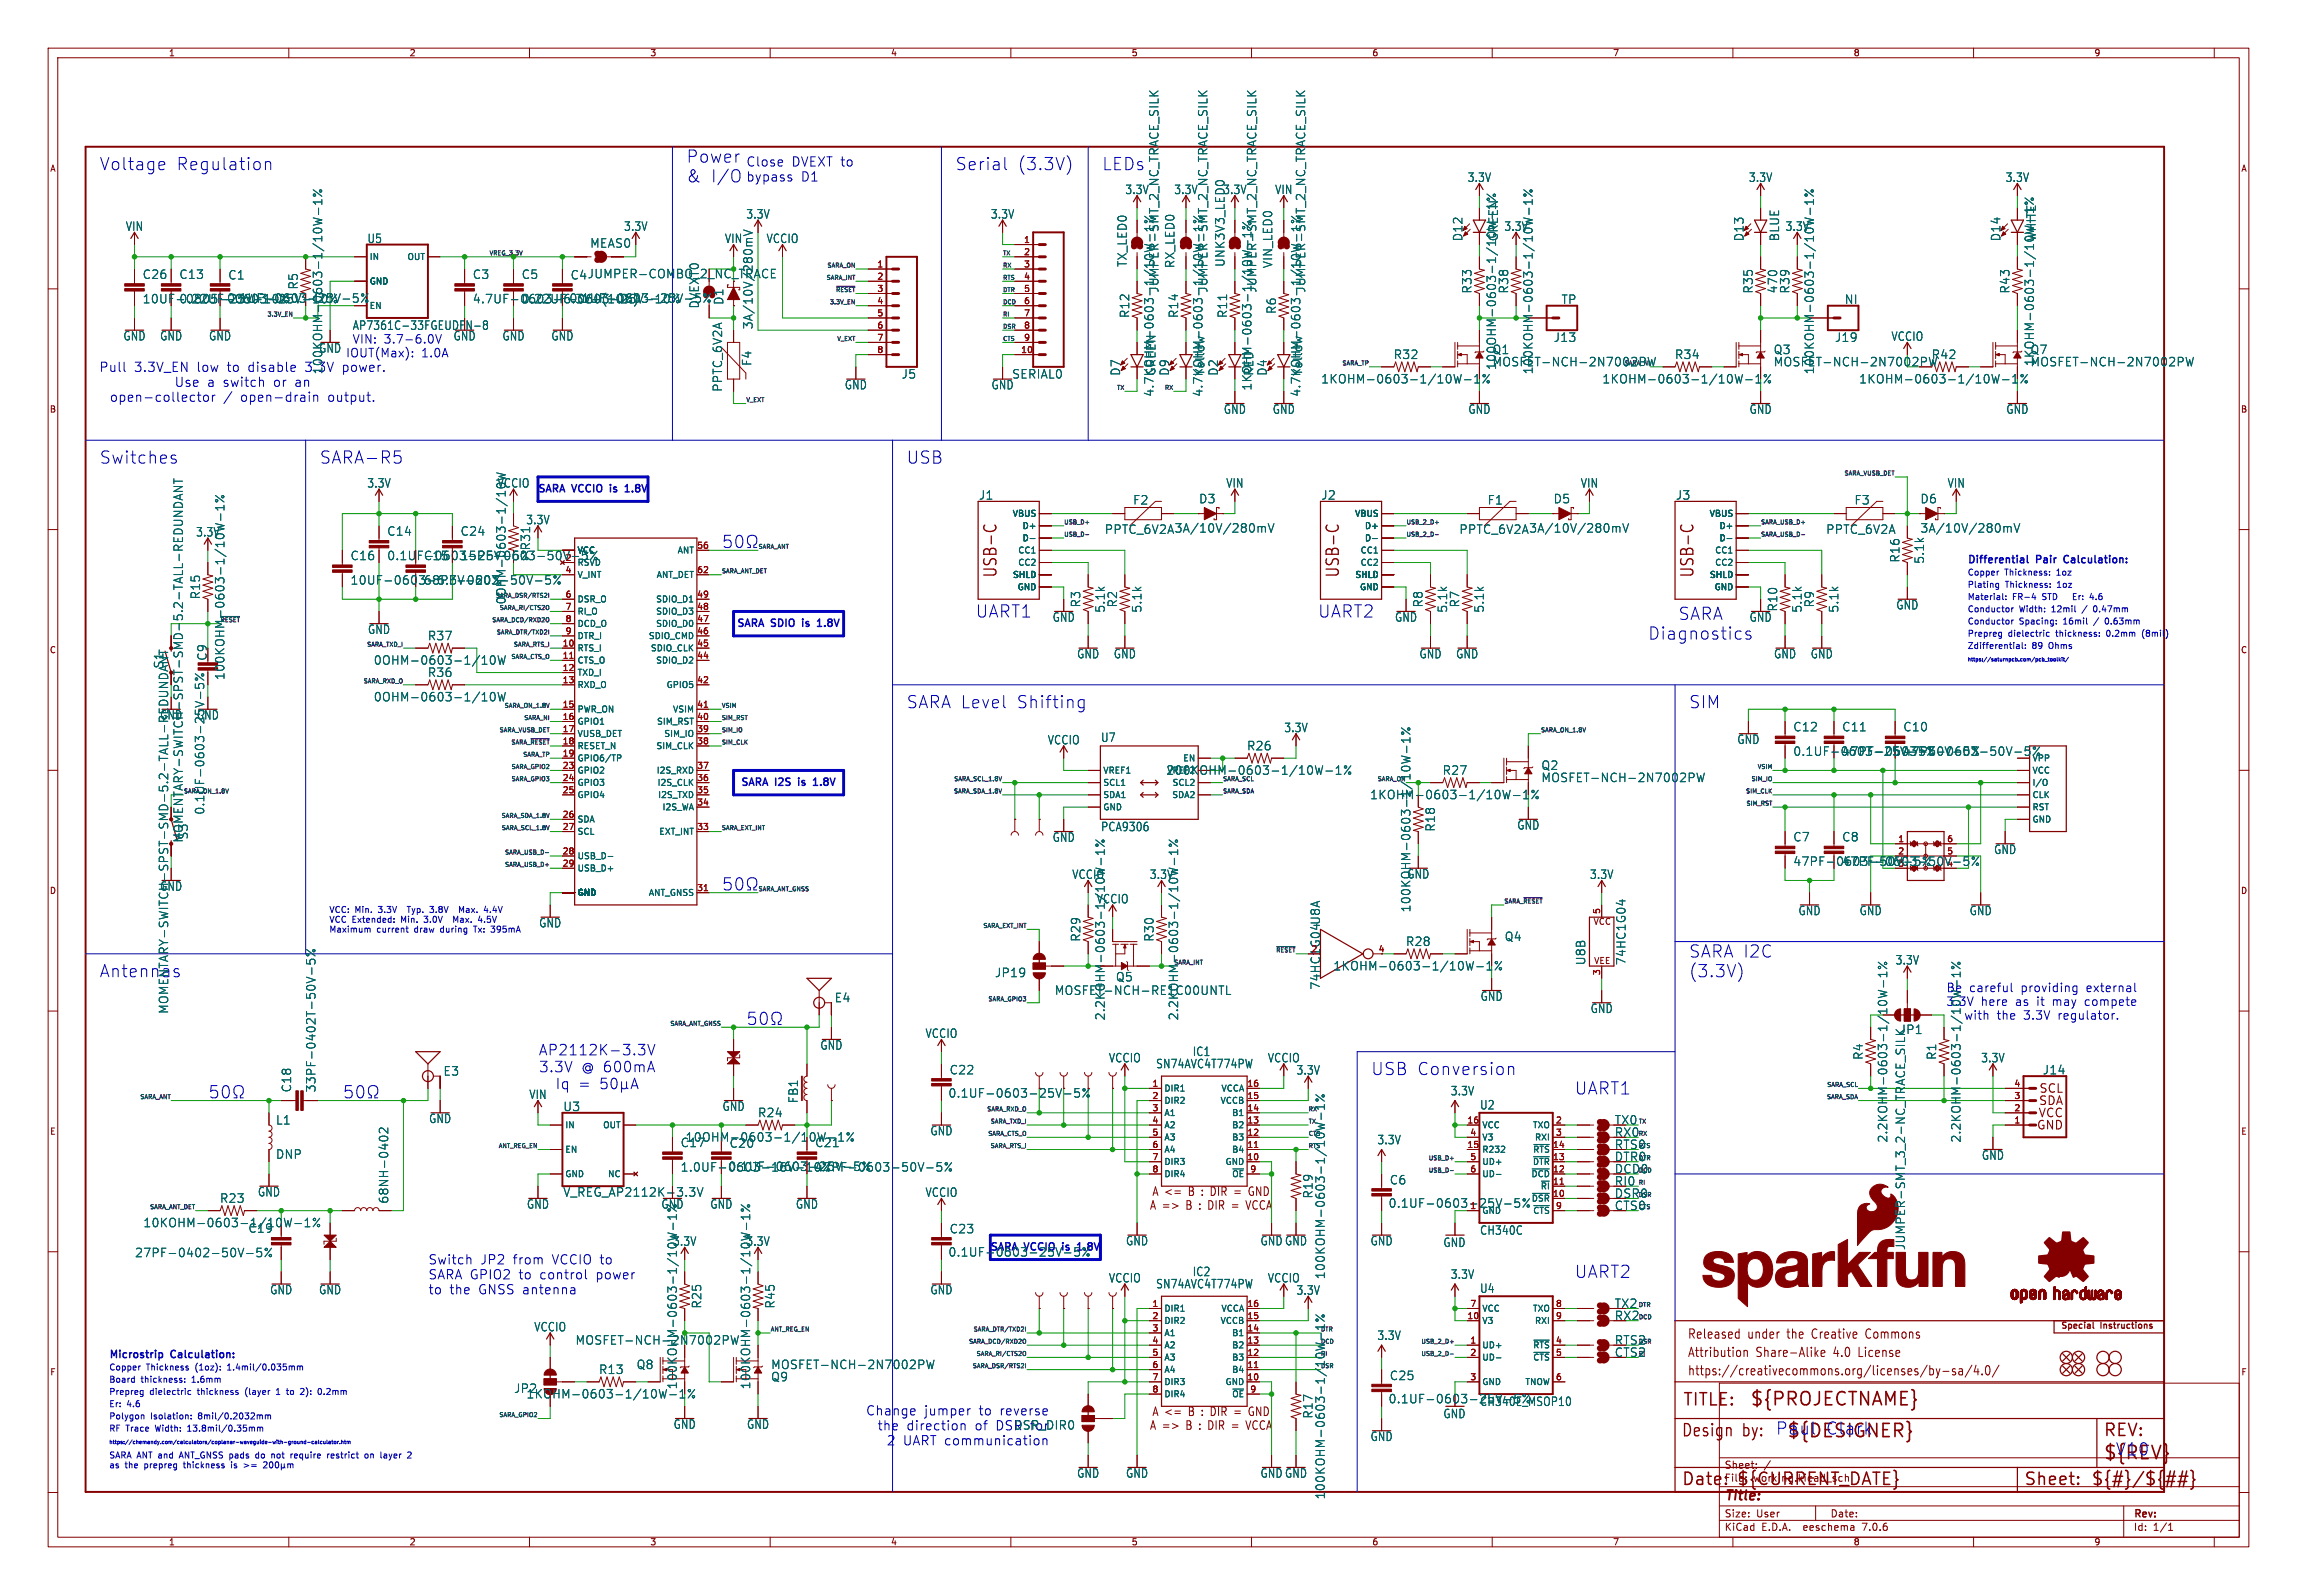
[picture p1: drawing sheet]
<svg xmlns="http://www.w3.org/2000/svg" width="477mm" height="331mm" viewBox="0 0 477 331" stroke-linecap="round" stroke-linejoin="round" font-family="sans-serif">
<defs><g id="words">
<g font-size="3.8" fill="#840000">
<text x="363.5" y="292.4">${PROJECTNAME}</text>
<text x="436.9" y="303.6">${REV}</text>
</g>
<text font-size="3.8" fill="#0000c2" x="371.1" y="299">${DESIGNER}</text>
<g font-size="3.5" fill="#0000c2">
<text x="20.6" y="35.6">Voltage</text>
<text x="36.5" y="35.6">Regulation</text>
<text x="142.5" y="34">Power</text>
<text x="198.4" y="35.6">Serial</text>
<text x="211.3" y="35.6">(3.3V)</text>
<text x="228.9" y="35.6">LEDs</text>
<text x="142.5" y="38.1">&amp;</text>
<text x="147.5" y="38.1">I/O</text>
<text x="20.6" y="96.5">Switches</text>
<text x="66.3" y="96.5">SARA-R5</text>
<text x="188.2" y="96.5">USB</text>
<text x="202.7" y="128.5">UART1</text>
<text x="273.8" y="128.5">UART2</text>
<text x="348.7" y="129">SARA</text>
<text x="342.4" y="133.1">Diagnostics</text>
<text x="188.2" y="147.3">SARA Level</text>
<text x="211" y="147.3">Shifting</text>
<text x="350.8" y="147.3">SIM</text>
<text x="350.8" y="199.1">SARA I2C</text>
<text x="350.8" y="203.2">(3.3V)</text>
<text x="284.7" y="223.5">USB Conversion</text>
<text x="327.2" y="227.6">UART1</text>
<text x="327.2" y="265.7">UART2</text>
<text x="368.8" y="298.2">Paul</text>
<text x="379.2" y="298.2">Clark</text>
<text x="439.4" y="302.5">V10</text>
</g>
<g font-size="3.5" fill="#840000">
<text x="207.4" y="120.1" transform="rotate(-90 207.4 120.1)">USB-C</text>
<text x="278.5" y="120.1" transform="rotate(-90 278.5 120.1)">USB-C</text>
<text x="352.2" y="120.1" transform="rotate(-90 352.2 120.1)">USB-C</text>
<text x="349.5" y="292.4">TITLE:</text>
<text x="349.2" y="298.7">Design</text>
<text x="362" y="298.7">by:</text>
<text x="436.9" y="298.7">REV:</text>
<text x="349.2" y="308.9">Date:</text>
<text x="360.7" y="308.9">${CURRENT_DATE}</text>
<text x="420.4" y="308.9">Sheet:</text>
<text x="434.3" y="308.9">${#}/${##}</text>
</g>
<text font-size="3.5" fill="#006464" x="20.6" y="203.2">Antennas</text>
<g font-size="3" fill="#0000c2">
<text x="111.9" y="219.4">AP2112K-3.3V</text>
<text x="112" y="222.9">3.3V</text>
<text x="115.4" y="226.5">Iq</text>
<text x="120.1" y="226.5">=</text>
<text x="120.7" y="222.9">@ 600mA</text>
</g>
<text font-size="2.8" fill="#840000" x="358.2" y="312.2">Title:</text>
<g font-size="2.7" fill="#0000c2">
<text x="154.9" y="34.7">Close</text>
<text x="164.4" y="34.7">DVEXT to</text>
<text x="154.9" y="37.9">bypass</text>
<text x="166.3" y="37.9">D1</text>
<text x="20.6" y="77.5">Pull</text>
<text x="27.8" y="77.5">3.3V_EN</text>
<text x="40.9" y="77.5">low</text>
<text x="47.2" y="77.5">to</text>
<text x="51.6" y="77.5">disable</text>
<text x="71.3" y="77.5">power.</text>
<text x="22.8" y="83.7">open-collector</text>
<text x="36.2" y="80.6">Use</text>
<text x="43" y="80.6">a switch</text>
<text x="49.9" y="83.7">open-drain</text>
<text x="56.8" y="80.6">or</text>
<text x="61.3" y="80.6">an</text>
<text x="68.1" y="83.7">output.</text>
<text x="88.9" y="262.8">Switch</text>
<text x="99.7" y="262.8">JP2</text>
<text x="106.5" y="262.8">from</text>
<text x="114.7" y="262.8">VCCIO to</text>
<text x="88.9" y="265.9">SARA GPIO2</text>
<text x="88.9" y="269">to</text>
<text x="93.3" y="269">the</text>
<text x="99.3" y="269">GNSS antenna</text>
<text x="107.7" y="265.9">to</text>
<text x="112.1" y="265.9">control</text>
<text x="123.8" y="265.9">power</text>
<text x="179.9" y="294.1">Change</text>
<text x="182.3" y="297.3">the</text>
<text x="188.4" y="297.3">direction</text>
<text x="192" y="294.1">jumper</text>
<text x="202.6" y="297.3">of</text>
<text x="203.4" y="294.1">to</text>
<text x="184.3" y="300.4">2</text>
<text x="187.6" y="300.4">UART communication</text>
</g>
<g font-size="2.7" fill="#006464">
<text x="63.5" y="77.5">3.3V</text>
<text x="207" y="297.3">DSR for</text>
<text x="207.8" y="294.1">reverse</text>
</g>
<g font-size="2.7" fill="#840000">
<text x="350.5" y="278.3">Released</text>
<text x="363.1" y="278.3">under</text>
<text x="371.5" y="278.3">the</text>
<text x="376.9" y="278.3">Creative</text>
<text x="388.3" y="278.3">Commons</text>
<text x="350.5" y="282.2">Attribution</text>
<text x="350.5" y="286">https://creativecommons.org/licenses/by-sa/4.0/</text>
<text x="364.8" y="282.2">Share-Alike</text>
<text x="381.1" y="282.2">4.0</text>
<text x="386.5" y="282.2">License</text>
</g>
<g font-size="2.5" fill="#006464">
<text x="233.7" y="40.5">3.3V</text>
<text x="243.9" y="40.5">3.3V</text>
<text x="254" y="40.5">3.3V</text>
<text x="264.8" y="40.5">VIN</text>
<text x="304.8" y="38">3.3V</text>
<text x="363.2" y="38">3.3V</text>
<text x="416.6" y="38">3.3V</text>
<text x="155" y="45.6">3.3V</text>
<text x="205.8" y="45.6">3.3V</text>
<text x="26.1" y="48.2">VIN</text>
<text x="76.3" y="50.7">U5</text>
<text x="122.5" y="51.7">MEAS0</text>
<text x="129.6" y="48.2">3.3V</text>
<text x="150.5" y="50.7">VIN</text>
<text x="159.2" y="50.7">VCCIO</text>
<text x="304" y="50.2" transform="rotate(-90 304 50.2)">D12</text>
<text x="311.4" y="50.2" transform="rotate(-90 311.4 50.2)">GREEN</text>
<text x="312.4" y="48.2">3.3V</text>
<text x="362.4" y="50.2" transform="rotate(-90 362.4 50.2)">D13</text>
<text x="369.8" y="50.2" transform="rotate(-90 369.8 50.2)">BLUE</text>
<text x="370.9" y="48.2">3.3V</text>
<text x="415.8" y="50.2" transform="rotate(-90 415.8 50.2)">D14</text>
<text x="423.1" y="50.2" transform="rotate(-90 423.1 50.2)">WHITE</text>
<text x="29.6" y="58.1">C26</text>
<text x="37.2" y="58.1">C13</text>
<text x="47.3" y="58.3">C1</text>
<text x="98.1" y="58.1">C3</text>
<text x="108.3" y="58.1">C5</text>
<text x="234.3" y="55.5" transform="rotate(-90 234.3 55.5)">TX_LED0</text>
<text x="244.2" y="55.8" transform="rotate(-90 244.2 55.8)">RX_LED0</text>
<text x="254.6" y="55.5" transform="rotate(-90 254.6 55.5)">UNK3V3_LED0</text>
<text x="264.5" y="55.8" transform="rotate(-90 264.5 55.8)">VIN_LED0</text>
<text x="29.6" y="63.2">10UF-0805-25V-10%</text>
<text x="47.1" y="63.1">0.1UF-0603-25V-5%</text>
<text x="62.1" y="60.2" transform="rotate(-90 62.1 60.2)">R5</text>
<text x="98.1" y="63.2">4.7UF-0603-6.3V-(10%)</text>
<text x="108.3" y="63.2">0.22UF-0603-25V-10%</text>
<text x="118.2" y="63.1">0.1UF-0603-25V-5%</text>
<text x="145.4" y="64.2" transform="rotate(-90 145.4 64.2)">DVEXT0</text>
<text x="150.5" y="63.4" transform="rotate(-90 150.5 63.4)">D1</text>
<text x="240.9" y="60.9" transform="rotate(-90 240.9 60.9)">JUMPER-SMT_2_NC_TRACE_SILK</text>
<text x="251.1" y="60.9" transform="rotate(-90 251.1 60.9)">JUMPER-SMT_2_NC_TRACE_SILK</text>
<text x="261.2" y="60.9" transform="rotate(-90 261.2 60.9)">JUMPER-SMT_2_NC_TRACE_SILK</text>
<text x="265.3" y="65.3" transform="rotate(-90 265.3 65.3)">R6</text>
<text x="271.4" y="60.9" transform="rotate(-90 271.4 60.9)">JUMPER-SMT_2_NC_TRACE_SILK</text>
<text x="305.9" y="61.1" transform="rotate(-90 305.9 61.1)">R33</text>
<text x="313.5" y="61.1" transform="rotate(-90 313.5 61.1)">R38</text>
<text x="324.3" y="63.3">TP</text>
<text x="364.3" y="61.1" transform="rotate(-90 364.3 61.1)">R35</text>
<text x="369.4" y="61" transform="rotate(-90 369.4 61)">470</text>
<text x="372" y="61.1" transform="rotate(-90 372 61.1)">R39</text>
<text x="383.2" y="63.3">NI</text>
<text x="417.7" y="61.1" transform="rotate(-90 417.7 61.1)">R43</text>
<text x="25.6" y="70.9">GND</text>
<text x="33.2" y="70.9">GND</text>
<text x="43.3" y="70.9">GND</text>
<text x="94.1" y="70.9">GND</text>
<text x="104.3" y="70.9">GND</text>
<text x="114.5" y="70.9">GND</text>
<text x="156.6" y="68.5" transform="rotate(-90 156.6 68.5)">3A/10V/280mV</text>
<text x="234.8" y="66.1" transform="rotate(-90 234.8 66.1)">R12</text>
<text x="245" y="66.1" transform="rotate(-90 245 66.1)">R14</text>
<text x="255.1" y="66.1" transform="rotate(-90 255.1 66.1)">R11</text>
<text x="322.7" y="71.2">J13</text>
<text x="381.1" y="71.2">J19</text>
<text x="392.9" y="71">VCCIO</text>
<text x="66.2" y="73.5">GND</text>
<text x="67.2" y="77.8" transform="rotate(-90 67.2 77.8)">100KOHM-0603-1/10W-1%</text>
<text x="156.3" y="76.1" transform="rotate(-90 156.3 76.1)">F4</text>
<text x="289.5" y="74.8">R32</text>
<text x="310" y="73.8">Q1</text>
<text x="310" y="76.3">MOSFET-NCH-2N7002PW</text>
<text x="311" y="76.9" transform="rotate(-90 311 76.9)">100OHM-0603-1/10W-1%</text>
<text x="318.6" y="77.8" transform="rotate(-90 318.6 77.8)">100KOHM-0603-1/10W-1%</text>
<text x="347.9" y="74.8">R34</text>
<text x="368.4" y="73.8">Q3</text>
<text x="368.4" y="76.3">MOSFET-NCH-2N7002PW</text>
<text x="377" y="77.8" transform="rotate(-90 377 77.8)">100KOHM-0603-1/10W-1%</text>
<text x="401.2" y="74.8">R42</text>
<text x="421.7" y="73.8">Q7</text>
<text x="421.7" y="76.3">MOSFET-NCH-2N7002PW</text>
<text x="422.8" y="76.1" transform="rotate(-90 422.8 76.1)">1KOHM-0603-1/10W-1%</text>
<text x="150.2" y="81.5" transform="rotate(-90 150.2 81.5)">PPTC_6V2A</text>
<text x="175.4" y="81.1">GND</text>
<text x="187.2" y="78.8">J5</text>
<text x="205.9" y="81.1">GND</text>
<text x="210.2" y="78.8">SERIAL0</text>
<text x="232.9" y="78.1" transform="rotate(-90 232.9 78.1)">D7</text>
<text x="239.9" y="82.5" transform="rotate(-90 239.9 82.5)">4.7KOHM-0603-1/10W-1%</text>
<text x="240.3" y="78.1" transform="rotate(-90 240.3 78.1)">GREEN</text>
<text x="243.1" y="78.1" transform="rotate(-90 243.1 78.1)">D9</text>
<text x="250" y="82.5" transform="rotate(-90 250 82.5)">4.7KOHM-0603-1/10W-1%</text>
<text x="250.4" y="78.1" transform="rotate(-90 250.4 78.1)">Yellow</text>
<text x="253.2" y="78.1" transform="rotate(-90 253.2 78.1)">D2</text>
<text x="260.2" y="81.2" transform="rotate(-90 260.2 81.2)">1KOHM-0603-1/10W-1%</text>
<text x="260.6" y="78.1" transform="rotate(-90 260.6 78.1)">RED</text>
<text x="263.4" y="78.1" transform="rotate(-90 263.4 78.1)">D4</text>
<text x="270.4" y="82.5" transform="rotate(-90 270.4 82.5)">4.7KOHM-0603-1/10W-1%</text>
<text x="270.7" y="78.1" transform="rotate(-90 270.7 78.1)">Yellow</text>
<text x="274.4" y="79.9">1KOHM-0603-1/10W-1%</text>
<text x="332.8" y="79.9">1KOHM-0603-1/10W-1%</text>
<text x="386.2" y="79.9">1KOHM-0603-1/10W-1%</text>
<text x="254.2" y="86.2">GND</text>
<text x="264.3" y="86.2">GND</text>
<text x="305" y="86.2">GND</text>
<text x="363.4" y="86.2">GND</text>
<text x="416.7" y="86.2">GND</text>
<text x="76.2" y="101.5">3.3V</text>
<text x="103.3" y="101.5">VCCIO</text>
<text x="254.7" y="101.5">VIN</text>
<text x="328.3" y="101.5">VIN</text>
<text x="404.5" y="101.5">VIN</text>
<text x="203.3" y="104">J1</text>
<text x="235.3" y="105">F2</text>
<text x="249" y="104.8">D3</text>
<text x="274.4" y="104">J2</text>
<text x="309" y="105">F1</text>
<text x="322.7" y="104.8">D5</text>
<text x="348.1" y="104">J3</text>
<text x="385.2" y="105">F3</text>
<text x="398.9" y="104.8">D6</text>
<text x="40.7" y="111.7">3.3V</text>
<text x="80.4" y="111.5">C14</text>
<text x="95.6" y="111.5">C24</text>
<text x="109.2" y="109.1">3.3V</text>
<text x="229.4" y="111.1">PPTC_6V2A 3A/10V/280mV</text>
<text x="303.1" y="111.1">PPTC_6V2A 3A/10V/280mV</text>
<text x="379.3" y="111.1">PPTC_6V2A</text>
<text x="398.9" y="110.8">3A/10V/280mV</text>
<text x="72.7" y="116.6">C16</text>
<text x="88" y="116.6">C15</text>
<text x="95.6" y="116.6">15PF-0603-50V-5%</text>
<text x="110.3" y="114.4" transform="rotate(-90 110.3 114.4)">R31</text>
<text x="394.8" y="116.9" transform="rotate(-90 394.8 116.9)">R16</text>
<text x="399.9" y="117.2" transform="rotate(-90 399.9 117.2)">5.1k</text>
<text x="41.8" y="124.6" transform="rotate(-90 41.8 124.6)">R15</text>
<text x="72.7" y="121.6">10UF-0603-6.3V-20%</text>
<text x="88" y="121.6">68PF-0603-50V-5%</text>
<text x="105.3" y="125.6" transform="rotate(-90 105.3 125.6)">0OHM-0603-1/10W</text>
<text x="76.4" y="131.9">GND</text>
<text x="218.6" y="129.3">GND</text>
<text x="224.6" y="126.2" transform="rotate(-90 224.6 126.2)">R3</text>
<text x="229.7" y="127.3" transform="rotate(-90 229.7 127.3)">5.1k</text>
<text x="232.3" y="126.2" transform="rotate(-90 232.3 126.2)">R2</text>
<text x="237.3" y="127.3" transform="rotate(-90 237.3 127.3)">5.1k</text>
<text x="289.7" y="129.3">GND</text>
<text x="295.8" y="126.2" transform="rotate(-90 295.8 126.2)">R8</text>
<text x="300.8" y="127.3" transform="rotate(-90 300.8 127.3)">5.1k</text>
<text x="303.4" y="126.2" transform="rotate(-90 303.4 126.2)">R7</text>
<text x="308.5" y="127.3" transform="rotate(-90 308.5 127.3)">5.1k</text>
<text x="363.4" y="129.3">GND</text>
<text x="369.4" y="127.1" transform="rotate(-90 369.4 127.1)">R10</text>
<text x="374.5" y="127.3" transform="rotate(-90 374.5 127.3)">5.1k</text>
<text x="377" y="126.2" transform="rotate(-90 377 126.2)">R9</text>
<text x="382.1" y="127.3" transform="rotate(-90 382.1 127.3)">5.1k</text>
<text x="393.9" y="126.8">GND</text>
<text x="88.8" y="133.2">R37</text>
<text x="223.7" y="137">GND</text>
<text x="231.3" y="137">GND</text>
<text x="294.8" y="137">GND</text>
<text x="302.4" y="137">GND</text>
<text x="368.5" y="137">GND</text>
<text x="376.1" y="137">GND</text>
<text x="34.1" y="138.9" transform="rotate(-90 34.1 138.9)">S1</text>
<text x="46.8" y="141.3" transform="rotate(-90 46.8 141.3)">100KOHM-0603-1/10W-1%</text>
<text x="77.6" y="138.3">0OHM-0603-1/10W</text>
<text x="88.8" y="140.8">R36</text>
<text x="33.2" y="149.7">GND</text>
<text x="40.8" y="149.7">GND</text>
<text x="77.6" y="145.9">0OHM-0603-1/10W</text>
<text x="217.6" y="154.8">VCCIO</text>
<text x="228.7" y="154.3">U7</text>
<text x="266.7" y="152.3">3.3V</text>
<text x="360.8" y="154.7">GND</text>
<text x="372.5" y="152.1">C12</text>
<text x="382.6" y="152.1">C11</text>
<text x="395.3" y="152.1">C10</text>
<text x="242.2" y="161.1">200KOHM-0603-1/10W-1%</text>
<text x="259" y="156.1">R26</text>
<text x="299.6" y="161.1">R27</text>
<text x="320.1" y="160.1">Q2</text>
<text x="372.5" y="157.2">0.1UF-0603-25V-5%47PF-0603-50V-5%</text>
<text x="382.6" y="157.2">47PF-0603-50V-5%</text>
<text x="284.6" y="166.2">1KOHM-0603-1/10W-1%</text>
<text x="320.1" y="162.7">MOSFET-NCH-2N7002PW</text>
<text x="42.6" y="169.3" transform="rotate(-90 42.6 169.3)">0.1UF-0603-25V-5%</text>
<text x="228.7" y="172.9">PCA9306</text>
<text x="298.3" y="172.8" transform="rotate(-90 298.3 172.8)">R18</text>
<text x="315.1" y="172.5">GND</text>
<text x="39.2" y="174.5" transform="rotate(-90 39.2 174.5)">S3</text>
<text x="218.6" y="175.1">GND</text>
<text x="372.5" y="175">C7</text>
<text x="382.6" y="175">C8</text>
<text x="414.2" y="177.6">GND</text>
<text x="33.2" y="185.2">GND</text>
<text x="222.7" y="182.8">VCCIO</text>
<text x="238.8" y="182.8">3.3V</text>
<text x="292.3" y="182.7">GND</text>
<text x="330.2" y="182.8">3.3V</text>
<text x="382.6" y="180.1">47PF-0603-50V-5%</text>
<text x="227.8" y="187.9">VCCIO</text>
<text x="293.2" y="189.6" transform="rotate(-90 293.2 189.6)">100KOHM-0603-1/10W-1%</text>
<text x="373.5" y="190.3">GND</text>
<text x="386.2" y="190.3">GND</text>
<text x="409.1" y="190.3">GND</text>
<text x="111.9" y="192.8">GND</text>
<text x="224.6" y="195.7" transform="rotate(-90 224.6 195.7)">R29</text>
<text x="239.9" y="195.7" transform="rotate(-90 239.9 195.7)">R30</text>
<text x="292" y="196.7">R28</text>
<text x="312.5" y="195.7">Q4</text>
<text x="206.6" y="203.2">JP19</text>
<text x="276.9" y="201.8">1KOHM-0603-1/10W-1%</text>
<text x="329.5" y="200.6" transform="rotate(-90 329.5 200.6)">U8B</text>
<text x="337.9" y="200.6" transform="rotate(-90 337.9 200.6)">74HC1G04</text>
<text x="393.7" y="200.6">3.3V</text>
<text x="173.3" y="208.4">E4</text>
<text x="219.1" y="206.9">MOSFET-NCH-RE1C00UNTL</text>
<text x="231.8" y="204.1">Q5</text>
<text x="307.5" y="208.1">GND</text>
<text x="404.3" y="209.1">3.3V</text>
<text x="404.3" y="206.3">Be careful</text>
<text x="192.2" y="215.8">VCCIO</text>
<text x="229.7" y="212" transform="rotate(-90 229.7 212)">2.2KOHM-0603-1/10W-1%</text>
<text x="245" y="212" transform="rotate(-90 245 212)">2.2KOHM-0603-1/10W-1%</text>
<text x="330.4" y="210.6">GND</text>
<text x="394.6" y="215">JP1</text>
<text x="408" y="212">with</text>
<text x="170.3" y="218.2">GND</text>
<text x="230.3" y="220.9">VCCIO</text>
<text x="247.7" y="219.6">IC1</text>
<text x="263.3" y="220.9">VCCIO</text>
<text x="387.2" y="220.2" transform="rotate(-90 387.2 220.2)">R4</text>
<text x="402.4" y="220.2" transform="rotate(-90 402.4 220.2)">R1</text>
<text x="411.5" y="220.9">3.3V</text>
<text x="60.7" y="227" transform="rotate(-90 60.7 227)">C18</text>
<text x="65.8" y="227" transform="rotate(-90 65.8 227)">33PF-0402T-50V-5%</text>
<text x="92.1" y="223.6">E3</text>
<text x="197.2" y="223.4">C22</text>
<text x="240.1" y="222.1">SN74AVC4T774PW</text>
<text x="269.3" y="223.4">3.3V</text>
<text x="301.3" y="227.7">3.3V</text>
<text x="424.3" y="223.4">J14</text>
<text x="57.3" y="233.8">L1</text>
<text x="89.1" y="233.5">GND</text>
<text x="109.9" y="228.5">VIN</text>
<text x="116.9" y="231">U3</text>
<text x="150" y="230.9">GND</text>
<text x="157.4" y="232.3">R24</text>
<text x="166" y="229.2" transform="rotate(-90 166 229.2)">FB1</text>
<text x="307.4" y="230.6">U2</text>
<text x="141.3" y="238.5">C17</text>
<text x="142.4" y="237.3">10OHM-0603-1/10W-1%</text>
<text x="151.5" y="238.6">C20</text>
<text x="169.3" y="238.5">C21</text>
<text x="193.2" y="236">GND</text>
<text x="286.1" y="237.9">3.3V</text>
<text x="335.4" y="236.3">RX0</text>
<text x="335.4" y="238.9">RTS0</text>
<text x="392.3" y="237.4" transform="rotate(-90 392.3 237.4)">2.2KOHM-0603-1/10W-1%</text>
<text x="407.5" y="237.4" transform="rotate(-90 407.5 237.4)">2.2KOHM-0603-1/10W-1%</text>
<text x="57.3" y="240.9">DNP</text>
<text x="141.3" y="243.6">1.0UF-0603-16V-10%</text>
<text x="169.3" y="243.6">47PF-0603-50V-5%</text>
<text x="335.4" y="241.4">DTR0</text>
<text x="335.4" y="243.9">DCD0</text>
<text x="411.6" y="241.1">GND</text>
<text x="45.6" y="250">R23</text>
<text x="53.5" y="248.7">GND</text>
<text x="80.9" y="250.1" transform="rotate(-90 80.9 250.1)">68NH-0402</text>
<text x="109.4" y="251.3">GND</text>
<text x="137.3" y="251.3">GND</text>
<text x="147.5" y="251.3">GND</text>
<text x="165.3" y="251.3">GND</text>
<text x="192.2" y="248.8">VCCIO</text>
<text x="272.9" y="249" transform="rotate(-90 272.9 249)">R19</text>
<text x="274.6" y="250.1">VCCA</text>
<text x="288.6" y="246.2">C6</text>
<text x="335.4" y="249">DSR0</text>
<text x="29.7" y="255.1">10KOHM-0603-1/10W-1%</text>
<text x="51.5" y="256.3">C19</text>
<text x="197.2" y="256.4">C23</text>
<text x="307.4" y="256.7">CH340C</text>
<text x="28" y="261.3">27PF-0402-50V-5%</text>
<text x="139.7" y="259">3.3V</text>
<text x="155" y="259">3.3V</text>
<text x="197" y="261.2">0.1UF-0603-25V-5%</text>
<text x="233.8" y="258.9">GND</text>
<text x="261.8" y="258.9">GNDGND</text>
<text x="284.6" y="258.9">GND</text>
<text x="299.8" y="259.2">GND</text>
<text x="396" y="259.7" transform="rotate(-90 396 259.7)">JUMPER-SMT_3_2-NC_TRACE_SILK</text>
<text x="56" y="269">GND</text>
<text x="66.2" y="269">GND</text>
<text x="193.2" y="269">GND</text>
<text x="230.3" y="266.6">VCCIO</text>
<text x="240.1" y="267.8">SN74AVC4T774PW</text>
<text x="247.7" y="265.3">IC2</text>
<text x="263.3" y="266.6">VCCIO</text>
<text x="269.3" y="269.1">3.3V</text>
<text x="275.4" y="265.8" transform="rotate(-90 275.4 265.8)">100KOHM-0603-1/10W-1%</text>
<text x="301.3" y="265.8">3.3V</text>
<text x="307.4" y="268.7">U4</text>
<text x="145.9" y="271.9" transform="rotate(-90 145.9 271.9)">R25</text>
<text x="161.1" y="271.9" transform="rotate(-90 161.1 271.9)">R45</text>
<text x="335.4" y="271.9">TX2</text>
<text x="110.9" y="276.8">VCCIO</text>
<text x="119.5" y="279.5">MOSFET-NCH-2N7002PW</text>
<text x="286.1" y="278.5">3.3V</text>
<text x="335.4" y="279.5">RTS2</text>
<text x="124.4" y="285.6">R13</text>
<text x="132.2" y="284.6">Q8</text>
<text x="160.1" y="287.1">Q9</text>
<text x="160.1" y="284.6">MOSFET-NCH-2N7002PW</text>
<text x="288.6" y="286.9">C25</text>
<text x="106.7" y="289.5">JP2</text>
<text x="109.3" y="290.7">1KOHM-0603-1/10W-1%</text>
<text x="140.8" y="288.6" transform="rotate(-90 140.8 288.6)">100KOHM-0603-1/10W-1%</text>
<text x="156.1" y="288.6" transform="rotate(-90 156.1 288.6)">100KOHM-0603-1/10W-1%</text>
<text x="288.4" y="291.7">0.1UF-0603-25V-5%</text>
<text x="307.4" y="292.2">CH340E_MSOP10</text>
<text x="139.9" y="297">GND</text>
<text x="155.1" y="297">GND</text>
<text x="210.6" y="297.2">DSR_DIR0</text>
<text x="272.9" y="294.7" transform="rotate(-90 272.9 294.7)">R17</text>
<text x="274.6" y="295.8">VCCA</text>
<text x="284.6" y="299.5">GND</text>
<text x="299.8" y="294.8">GND</text>
<text x="223.7" y="307.1">GND</text>
<text x="233.8" y="307.1">GND</text>
<text x="261.8" y="307.1">GNDGND</text>
<text x="275.4" y="311.5" transform="rotate(-90 275.4 311.5)">100KOHM-0603-1/10W-1%</text>
</g>
<text font-size="2.5" fill="#009600" x="118.5" y="58.3">C4JUMPER-COMBO_2_NC_TRACE</text>
<g font-size="2.5" fill="#0000c2">
<text x="73.2" y="71.6">VIN: 3.7-6.0V</text>
<text x="71.8" y="74.4">IOUT(Max):</text>
<text x="87.5" y="74.4">1.0A</text>
<text x="411.5" y="209.1">here</text>
<text x="418.7" y="209.1">as</text>
<text x="419.8" y="206.3">providing</text>
<text x="423.2" y="209.1">it</text>
<text x="426.5" y="209.1">may</text>
<text x="433.3" y="209.1">compete</text>
<text x="433.5" y="206.3">external</text>
<text x="414.8" y="212">the</text>
<text x="420.4" y="212">3.3V</text>
<text x="427.6" y="212">regulator.</text>
</g>
<g font-size="2.5" fill="#840000">
<text x="73.2" y="68.7">AP7361C-33FGEUDFN-8</text>
<text x="80.4" y="116.6">0.1UF-0603-25V-5%</text>
<text x="43.2" y="137.3" transform="rotate(-90 43.2 137.3)">C9</text>
<text x="38.2" y="175.1" transform="rotate(-90 38.2 175.1)">MOMENTARY-SWITCH-SPST-SMD-5.2-TALL-REDUNDANT</text>
<text x="274.4" y="205.6" transform="rotate(-90 274.4 205.6)">74HC1G04 U8A</text>
<text x="35.2" y="210.7" transform="rotate(-90 35.2 210.7)">MOMENTARY-SWITCH-SPST-SMD-5.2-TALL-REDUNDANT</text>
<text x="423.5" y="227.3">SCL</text>
<text x="197" y="228.2">0.1UF-0603-25V-5%</text>
<text x="335.4" y="233.8">TX0</text>
<text x="423.4" y="232.4">VCC</text>
<text x="423.4" y="229.8">SDA</text>
<text x="423" y="234.9">GND</text>
<text x="151.2" y="243.4">0.1UF-0603-25V-5%</text>
<text x="116.9" y="248.8">V_REG_AP2112K-3.3V</text>
<text x="236.7" y="250.1">: DIR =</text>
<text x="255.9" y="250.1">=&gt;</text>
<text x="261.1" y="250.1">B :</text>
<text x="266.1" y="250.1">DIR</text>
<text x="288.4" y="251.1">0.1UF-0603-25V-5%</text>
<text x="335.4" y="251.6">CTS0</text>
<text x="335.4" y="246.5">RI0</text>
<text x="335.4" y="274.4">RX2</text>
<text x="335.4" y="282">CTS2</text>
<text x="225.9" y="295.8">A &lt;=</text>
<text x="236.7" y="295.8">: DIR =</text>
<text x="255.9" y="295.8">=&gt;</text>
<text x="261.1" y="295.8">B :</text>
<text x="266.1" y="295.8">DIR</text>
</g>
<g font-size="2.1" fill="#0000c2">
<text x="111.6" y="103">SARA VCCIO</text>
<text x="127.4" y="103">is</text>
<text x="131.1" y="103">1.8V</text>
<text x="408.7" y="117.1">Differential</text>
<text x="423.2" y="117.1">Pair</text>
<text x="429.5" y="117.1">Calculation:</text>
<text x="152.9" y="131">SARA SDIO</text>
<text x="167.3" y="131">is</text>
<text x="171.1" y="131">1.8V</text>
<text x="153.7" y="164">SARA I2S</text>
<text x="166.5" y="164">is</text>
<text x="170.2" y="164">1.8V</text>
<text x="22.6" y="282.2">Microstrip</text>
<text x="35.6" y="282.2">Calculation:</text>
</g>
<g font-size="2.1" fill="#006464">
<text x="205.5" y="260.5">SARA VCCIO</text>
<text x="221.4" y="260.5">is</text>
<text x="225.1" y="260.5">1.8V</text>
</g>
<g font-size="2.1" fill="#840000">
<text x="358.2" y="305.3">Sheet:</text>
<text x="366.4" y="305.3">/</text>
<text x="358.2" y="308">File:</text>
<text x="364.3" y="308">working.kicad_sch</text>
<text x="358.2" y="315.4">Size:</text>
<text x="364.8" y="315.4">User</text>
<text x="380.2" y="315.4">Date:</text>
<text x="443.2" y="315.6">Rev:</text>
<text x="358.2" y="318.2">KiCad</text>
<text x="365.9" y="318.2">E.D.A.</text>
<text x="374.8" y="318.2">eeschema</text>
<text x="387.2" y="318.2">7.0.6</text>
<text x="443.2" y="318.2">Id:</text>
<text x="447.3" y="318.2">1/1</text>
</g>
<g font-size="1.8" fill="#840000">
<text x="35" y="11.9">1</text>
<text x="85" y="11.9">2</text>
<text x="135" y="11.9">3</text>
<text x="185" y="11.9">4</text>
<text x="235" y="11.9">5</text>
<text x="285" y="11.9">6</text>
<text x="335" y="11.9">7</text>
<text x="385" y="11.9">8</text>
<text x="435" y="11.9">9</text>
<text x="10.3" y="35.9">A</text>
<text x="465.5" y="35.9">A</text>
<text x="10.3" y="85.9">B</text>
<text x="465.4" y="85.9">B</text>
<text x="10.3" y="135.9">C</text>
<text x="465.4" y="135.9">C</text>
<text x="10.3" y="185.9">D</text>
<text x="465.4" y="185.9">D</text>
<text x="330.9" y="192.3">VCC</text>
<text x="331.1" y="200.4">VEE</text>
<text x="10.3" y="235.9">E</text>
<text x="465.5" y="235.9">E</text>
<text x="428" y="276.3">Special</text>
<text x="436.4" y="276.3">Instructions</text>
<text x="10.3" y="285.9">F</text>
<text x="465.5" y="285.9">F</text>
<text x="35" y="321.2">1</text>
<text x="85" y="321.2">2</text>
<text x="135" y="321.2">3</text>
<text x="185" y="321.2">4</text>
<text x="235" y="321.2">5</text>
<text x="285" y="321.2">6</text>
<text x="335" y="321.2">7</text>
<text x="385" y="321.2">8</text>
<text x="435" y="321.2">9</text>
</g>
<g font-size="1.8" fill="#a90000">
<text x="212.7" y="50.5">1</text>
<text x="212.7" y="53.1">2</text>
<text x="182.2" y="55.6">1</text>
<text x="182.2" y="58.2">2</text>
<text x="212.7" y="55.6">3</text>
<text x="212.7" y="58.2">4</text>
<text x="182.2" y="60.7">3</text>
<text x="182.2" y="63.2">4</text>
<text x="182.2" y="65.8">5</text>
<text x="212.7" y="60.7">5</text>
<text x="212.7" y="63.2">6</text>
<text x="212.7" y="65.8">7</text>
<text x="182.2" y="68.3">6</text>
<text x="182.2" y="70.9">7</text>
<text x="212.7" y="68.3">8</text>
<text x="212.7" y="70.9">9</text>
<text x="182.2" y="73.4">8</text>
<text x="212" y="73.4">10</text>
<text x="117.4" y="116.6">2</text>
<text x="117.4" y="119.1">4</text>
<text x="144.7" y="114">56</text>
<text x="144.7" y="119.1">62</text>
<text x="117.4" y="124.2">6</text>
<text x="144.7" y="124.2">49</text>
<text x="117.4" y="126.7">7</text>
<text x="117.4" y="129.3">8</text>
<text x="117.4" y="131.8">9</text>
<text x="144.7" y="131.8">46</text>
<text x="144.7" y="129.3">47</text>
<text x="144.7" y="126.7">48</text>
<text x="116.8" y="134.4">10</text>
<text x="116.8" y="136.9">11</text>
<text x="144.7" y="136.9">44</text>
<text x="144.7" y="134.4">45</text>
<text x="116.8" y="139.4">12</text>
<text x="116.8" y="142">13</text>
<text x="144.7" y="142">42</text>
<text x="116.8" y="147.1">15</text>
<text x="116.8" y="149.6">16</text>
<text x="144.7" y="149.6">40</text>
<text x="144.7" y="147.1">41</text>
<text x="116.8" y="152.1">17</text>
<text x="116.8" y="154.7">18</text>
<text x="144.7" y="154.7">38</text>
<text x="144.7" y="152.1">39</text>
<text x="116.8" y="157.2">19</text>
<text x="116.8" y="159.8">23</text>
<text x="144.7" y="159.8">37</text>
<text x="116.8" y="162.3">24</text>
<text x="116.8" y="164.8">25</text>
<text x="144.7" y="167.4">34</text>
<text x="144.7" y="164.8">35</text>
<text x="144.7" y="162.3">36</text>
<text x="116.8" y="169.9">26</text>
<text x="116.8" y="172.5">27</text>
<text x="144.7" y="172.5">33</text>
<text x="116.8" y="177.5">28</text>
<text x="394.3" y="175">1</text>
<text x="404.4" y="177.5">5</text>
<text x="404.4" y="175">6</text>
<text x="116.8" y="180.1">29</text>
<text x="144.7" y="185.2">31</text>
<text x="404.4" y="180.1">4</text>
<text x="332.5" y="189.9" transform="rotate(-90 332.5 189.9)">5</text>
<text x="272.3" y="197.9">2</text>
<text x="286.3" y="197.9">4</text>
<text x="332.5" y="202.6" transform="rotate(-90 332.5 202.6)">3</text>
<text x="239.3" y="225.8">1</text>
<text x="259" y="225.8">16</text>
<text x="418.4" y="225.8">4</text>
<text x="239.3" y="228.3">2</text>
<text x="239.3" y="230.9">3</text>
<text x="239.3" y="233.4">4</text>
<text x="259" y="233.4">13</text>
<text x="259" y="230.9">14</text>
<text x="259" y="228.3">15</text>
<text x="304.8" y="233.4">16</text>
<text x="323.1" y="233.4">2</text>
<text x="418.4" y="233.4">1</text>
<text x="418.4" y="230.9">2</text>
<text x="418.4" y="228.3">3</text>
<text x="239.3" y="236">5</text>
<text x="239.3" y="238.5">6</text>
<text x="259" y="238.5">11</text>
<text x="259" y="236">12</text>
<text x="304.8" y="238.5">15</text>
<text x="305.4" y="236">4</text>
<text x="322.5" y="238.5">14</text>
<text x="323.1" y="236">3</text>
<text x="239.3" y="241">7</text>
<text x="239.3" y="243.6">8</text>
<text x="259" y="241">10</text>
<text x="259.6" y="243.6">9</text>
<text x="305.4" y="241">5</text>
<text x="305.4" y="243.6">6</text>
<text x="322.5" y="243.6">12</text>
<text x="322.5" y="241">13</text>
<text x="305.4" y="251.2">1</text>
<text x="322.5" y="248.7">10</text>
<text x="322.5" y="246.1">11</text>
<text x="323.1" y="251.2">9</text>
<text x="239.3" y="271.5">1</text>
<text x="239.3" y="274.1">2</text>
<text x="259" y="274.1">15</text>
<text x="259" y="271.5">16</text>
<text x="304.8" y="274.1">10</text>
<text x="305.4" y="271.5">7</text>
<text x="323.1" y="271.5">8</text>
<text x="323.1" y="274.1">9</text>
<text x="239.3" y="276.6">3</text>
<text x="239.3" y="279.1">4</text>
<text x="239.3" y="281.7">5</text>
<text x="259" y="281.7">12</text>
<text x="259" y="279.1">13</text>
<text x="259" y="276.6">14</text>
<text x="305.4" y="279.1">1</text>
<text x="305.4" y="281.7">2</text>
<text x="323.1" y="279.1">4</text>
<text x="323.1" y="281.7">5</text>
<text x="239.3" y="284.2">6</text>
<text x="239.3" y="286.8">7</text>
<text x="259" y="286.8">10</text>
<text x="259" y="284.2">11</text>
<text x="305.4" y="286.8">3</text>
<text x="323.1" y="286.8">6</text>
<text x="239.3" y="289.3">8</text>
<text x="259.6" y="289.3">9</text>
</g>
<g font-size="1.8" fill="#006464">
<text x="76.7" y="59.3">GND</text>
<text x="76.7" y="54.2">IN</text>
<text x="84.6" y="54.2">OUT</text>
<text x="76.7" y="64.4">EN</text>
<text x="210.3" y="107.5">VBUS</text>
<text x="281.4" y="107.5">VBUS</text>
<text x="355.1" y="107.5">VBUS</text>
<text x="212.3" y="110.1">D+</text>
<text x="212.3" y="112.6">D-</text>
<text x="283.5" y="110.1">D+</text>
<text x="283.5" y="112.6">D-</text>
<text x="357.1" y="110.1">D+</text>
<text x="357.1" y="112.6">D-</text>
<text x="119.9" y="117.7">RSVD</text>
<text x="119.9" y="115.2">VCC</text>
<text x="140.7" y="115.2">ANT</text>
<text x="211.4" y="115.2">CC1</text>
<text x="211.4" y="117.7">CC2</text>
<text x="282.6" y="115.2">CC1</text>
<text x="282.6" y="117.7">CC2</text>
<text x="356.2" y="115.2">CC1</text>
<text x="356.2" y="117.7">CC2</text>
<text x="119.9" y="120.2">V_INT</text>
<text x="119.9" y="125.3">DSR_O</text>
<text x="136.2" y="125.3">SDIO_D1</text>
<text x="136.3" y="120.2">ANT_DET</text>
<text x="210.4" y="120.2">SHLD</text>
<text x="211.3" y="122.8">GND</text>
<text x="281.5" y="120.2">SHLD</text>
<text x="282.4" y="122.8">GND</text>
<text x="355.1" y="120.2">SHLD</text>
<text x="356.1" y="122.8">GND</text>
<text x="119.9" y="127.9">RI_O</text>
<text x="119.9" y="130.4">DCD_O</text>
<text x="136.2" y="130.4">SDIO_D0</text>
<text x="136.2" y="127.9">SDIO_D3</text>
<text x="119.9" y="135.5">RTS_I</text>
<text x="119.9" y="132.9">DTR_I</text>
<text x="134.7" y="132.9">SDIO_CMD</text>
<text x="135.1" y="135.5">SDIO_CLK</text>
<text x="119.9" y="138">CTS_O</text>
<text x="119.9" y="140.6">TXD_I</text>
<text x="119.9" y="143.1">RXD_O</text>
<text x="136.2" y="138">SDIO_D2</text>
<text x="138.4" y="143.1">GPIO5</text>
<text x="119.9" y="148.2">PWR_ON</text>
<text x="139.7" y="148.2">VSIM</text>
<text x="119.9" y="150.7">GPIO1</text>
<text x="119.9" y="153.3">VUSB_DET</text>
<text x="119.9" y="155.8">RESET_N</text>
<text x="136.3" y="155.8">SIM_CLK</text>
<text x="136.4" y="150.7">SIM_RST</text>
<text x="137.9" y="153.3">SIM_IO</text>
<text x="119.9" y="158.3">GPIO6/TP</text>
<text x="119.9" y="160.9">GPIO2</text>
<text x="136.3" y="160.9">I2S_RXD</text>
<text x="229.1" y="160.9">VREF1</text>
<text x="242.4" y="160.9">VREF2</text>
<text x="245.7" y="158.3">EN</text>
<text x="422.1" y="160.9">VCC</text>
<text x="422.1" y="158.3">VPP</text>
<text x="119.9" y="163.4">GPIO3</text>
<text x="119.9" y="166">GPIO4</text>
<text x="136.5" y="163.4">I2S_CLK</text>
<text x="136.6" y="166">I2S_TXD</text>
<text x="229.1" y="163.4">SCL1</text>
<text x="229.1" y="166">SDA1</text>
<text x="243.4" y="166">SDA2</text>
<text x="243.5" y="163.4">SCL2</text>
<text x="422.1" y="166">CLK</text>
<text x="422.1" y="163.4">I/O</text>
<text x="119.9" y="171">SDA</text>
<text x="119.9" y="173.6">SCL</text>
<text x="136.9" y="173.6">EXT_INT</text>
<text x="137.5" y="168.5">I2S_WA</text>
<text x="229.1" y="168.5">GND</text>
<text x="422.1" y="168.5">RST</text>
<text x="422.1" y="171">GND</text>
<text x="119.9" y="178.7">USB_D-</text>
<text x="394.3" y="177.5">2</text>
<text x="119.9" y="181.2">USB_D+</text>
<text x="394.3" y="180.1">3</text>
<text x="119.9" y="186.3">GND</text>
<text x="134.7" y="186.3">ANT_GNSS</text>
<text x="241.8" y="226.9">DIR1</text>
<text x="253.7" y="226.9">VCCA</text>
<text x="241.8" y="229.5">DIR2</text>
<text x="241.8" y="232">A1</text>
<text x="253.5" y="229.5">VCCB</text>
<text x="255.9" y="232">B1</text>
<text x="117.3" y="234.5">IN</text>
<text x="117.3" y="239.6">EN</text>
<text x="125.2" y="234.5">OUT</text>
<text x="241.8" y="234.5">A2</text>
<text x="241.8" y="237.1">A3</text>
<text x="241.8" y="239.6">A4</text>
<text x="255.9" y="239.6">B4</text>
<text x="255.9" y="237.1">B3</text>
<text x="255.9" y="234.5">B2</text>
<text x="307.8" y="239.6">R232</text>
<text x="307.8" y="234.5">VCC</text>
<text x="307.8" y="237.1">V3</text>
<text x="318.4" y="234.5">TXO</text>
<text x="318.4" y="239.6">~{RTS}</text>
<text x="318.8" y="237.1">RXI</text>
<text x="117.3" y="244.7">GND</text>
<text x="126.2" y="244.7">NC</text>
<text x="241.8" y="242.2">DIR3</text>
<text x="241.8" y="244.7">DIR4</text>
<text x="254.5" y="242.2">GND</text>
<text x="255.9" y="244.7">~{OE}</text>
<text x="307.8" y="242.2">UD+</text>
<text x="307.8" y="244.7">UD-</text>
<text x="318.1" y="244.7">~{DCD}</text>
<text x="318.4" y="242.2">~{DTR}</text>
<text x="318.1" y="249.8">~{DSR}</text>
<text x="320" y="247.2">~{RI}</text>
<text x="307.8" y="252.3">GND</text>
<text x="318.4" y="252.3">~{CTS}</text>
<text x="241.8" y="272.6">DIR1</text>
<text x="241.8" y="275.2">DIR2</text>
<text x="253.5" y="275.2">VCCB</text>
<text x="253.7" y="272.6">VCCA</text>
<text x="307.8" y="275.2">V3</text>
<text x="307.8" y="272.6">VCC</text>
<text x="318.4" y="272.6">TXO</text>
<text x="318.8" y="275.2">RXI</text>
<text x="241.8" y="277.7">A1</text>
<text x="241.8" y="280.3">A2</text>
<text x="255.9" y="280.3">B2</text>
<text x="255.9" y="277.7">B1</text>
<text x="307.8" y="280.3">UD+</text>
<text x="318.4" y="280.3">~{RTS}</text>
<text x="241.8" y="282.8">A3</text>
<text x="241.8" y="285.3">A4</text>
<text x="241.8" y="287.9">DIR3</text>
<text x="254.5" y="287.9">GND</text>
<text x="255.9" y="285.3">B4</text>
<text x="255.9" y="282.8">B3</text>
<text x="307.8" y="282.8">UD-</text>
<text x="307.8" y="287.9">GND</text>
<text x="316.8" y="287.9">TNOW</text>
<text x="318.4" y="282.8">~{CTS}</text>
<text x="241.8" y="290.4">DIR4</text>
<text x="255.9" y="290.4">~{OE}</text>
</g>
<g font-size="1.8" fill="#0000c2">
<text x="408.7" y="119.6">Copper</text>
<text x="416.4" y="119.6">Thickness:</text>
<text x="427.4" y="119.6">1oz</text>
<text x="408.7" y="124.7">Material:</text>
<text x="408.7" y="122.2">Plating</text>
<text x="416.6" y="122.2">Thickness:</text>
<text x="418.1" y="124.7">FR-4</text>
<text x="424.4" y="124.7">STD</text>
<text x="427.5" y="122.2">1oz</text>
<text x="431.4" y="124.7">Er:</text>
<text x="435.1" y="124.7">4.6</text>
<text x="408.7" y="129.8">Conductor</text>
<text x="408.7" y="127.3">Conductor</text>
<text x="419.5" y="129.8">Spacing:</text>
<text x="419.5" y="127.3">Width:</text>
<text x="426.3" y="127.3">12mil</text>
<text x="428.7" y="129.8">16mil</text>
<text x="432.9" y="127.3">/</text>
<text x="435.3" y="129.8">/</text>
<text x="435.4" y="127.3">0.47mm</text>
<text x="437.8" y="129.8">0.63mm</text>
<text x="408.7" y="132.3">Prepreg</text>
<text x="408.7" y="134.9">Zdifferential:</text>
<text x="417.2" y="132.3">dielectric</text>
<text x="422.1" y="134.9">89</text>
<text x="425.7" y="134.9">Ohms</text>
<text x="427.2" y="132.3">thickness:</text>
<text x="437.9" y="132.3">0.2mm</text>
<text x="445.5" y="132.3">(8mil)</text>
<text x="68.3" y="189.9">VCC: Min.</text>
<text x="68.3" y="192">VCC Extended:</text>
<text x="78.7" y="189.9">3.3V</text>
<text x="83.4" y="192">Min.</text>
<text x="85.2" y="189.9">Typ.</text>
<text x="88.4" y="192">3.0V</text>
<text x="90" y="189.9">3.8V</text>
<text x="94.9" y="192">Max.</text>
<text x="96.5" y="189.9">Max.</text>
<text x="100.3" y="192">4.5V</text>
<text x="101.9" y="189.9">4.4V</text>
<text x="68.3" y="194">Maximum</text>
<text x="78.3" y="194">current</text>
<text x="86.2" y="194">draw</text>
<text x="91.8" y="194">during</text>
<text x="99" y="194">Tx:</text>
<text x="102.7" y="194">395mA</text>
<text x="22.6" y="284.7">Copper</text>
<text x="22.6" y="287.3">Board</text>
<text x="29.3" y="287.3">thickness:</text>
<text x="30.4" y="284.7">Thickness</text>
<text x="39.9" y="287.3">1.6mm</text>
<text x="40.7" y="284.7">(1oz):</text>
<text x="47.5" y="284.7">1.4mil/0.035mm</text>
<text x="22.6" y="292.4">Er:</text>
<text x="22.6" y="289.8">Prepreg</text>
<text x="26.3" y="292.4">4.6</text>
<text x="31.1" y="289.8">dielectric</text>
<text x="41.2" y="289.8">thickness</text>
<text x="51.2" y="289.8">(layer</text>
<text x="57.9" y="289.8">1</text>
<text x="60.3" y="289.8">to</text>
<text x="63.3" y="289.8">2):</text>
<text x="67.1" y="289.8">0.2mm</text>
<text x="22.6" y="297.4">RF Trace</text>
<text x="22.6" y="294.9">Polygon</text>
<text x="31.3" y="294.9">Isolation:</text>
<text x="32.4" y="297.4">Width:</text>
<text x="39.2" y="297.4">13.8mil/0.35mm</text>
<text x="41.3" y="294.9">8mil/0.2032mm</text>
<text x="22.6" y="303">SARA ANT and</text>
<text x="22.6" y="305.1">as</text>
<text x="26" y="305.1">the</text>
<text x="30.1" y="305.1">prepreg</text>
<text x="37.6" y="303">ANT_GNSS pads</text>
<text x="38.5" y="305.1">thickness</text>
<text x="48.5" y="305.1">is</text>
<text x="51.3" y="305.1">&gt;=</text>
<text x="53.8" y="303">do</text>
<text x="57.3" y="303">not</text>
<text x="61.5" y="303">require</text>
<text x="69.3" y="303">restrict</text>
<text x="77.3" y="303">on</text>
<text x="80.8" y="303">layer</text>
</g>
<g font-size="1.2" fill="#0f0f0f">
<text x="101.6" y="53.1">VREG_3.3V</text>
<text x="208.3" y="53.1">TX</text>
<text x="171.6" y="58.2">SARA_INT</text>
<text x="171.7" y="55.6">SARA_ON</text>
<text x="208.3" y="58.2">RTS</text>
<text x="208.3" y="55.6">RX</text>
<text x="55.4" y="65.8">3.3V_EN</text>
<text x="172.2" y="63.3">3.3V_EN</text>
<text x="173.5" y="60.7">~{RESET}</text>
<text x="208.3" y="65.8">RI</text>
<text x="208.3" y="60.7">DTR</text>
<text x="208.3" y="63.3">DCD</text>
<text x="173.8" y="70.9">V_EXT</text>
<text x="208.3" y="70.9">CTS</text>
<text x="208.3" y="68.3">DSR</text>
<text x="278.7" y="76">SARA_TP</text>
<text x="154.9" y="83.6">V_EXT</text>
<text x="231.9" y="81">TX</text>
<text x="241.8" y="81">RX</text>
<text x="383" y="98.8">SARA_VUSB_DET</text>
<text x="221" y="111.5">USB_D-</text>
<text x="221" y="109">USB_D+</text>
<text x="292.1" y="111.5">USB_2_D-</text>
<text x="292.1" y="109">USB_2_D+</text>
<text x="365.8" y="111.5">SARA_USB_D-</text>
<text x="365.8" y="109">SARA_USB_D+</text>
<text x="149.9" y="119.1">SARA_ANT_DET</text>
<text x="157.5" y="114.1">SARA_ANT</text>
<text x="45.7" y="129.3">~{RESET}</text>
<text x="102.1" y="129.3">SARA_DCD/RXD2O</text>
<text x="103" y="131.8">SARA_DTR/TXD2I</text>
<text x="103.6" y="126.8">SARA_RI/CTS2O</text>
<text x="76.1" y="134.4">SARA_TXD_I</text>
<text x="106.1" y="136.9">SARA_CTS_O</text>
<text x="106.6" y="134.4">SARA_RTS_I</text>
<text x="75.4" y="142">SARA_RXD_O</text>
<text x="104.7" y="147.1">SARA_ON_1.8V</text>
<text x="108.7" y="149.6">SARA_NI</text>
<text x="149.9" y="149.6">SIM_RST</text>
<text x="149.9" y="147.1">VSIM</text>
<text x="103.6" y="152.2">SARA_VUSB_DET</text>
<text x="106.1" y="154.7">SARA_~{RESET}</text>
<text x="149.9" y="154.7">SIM_CLK</text>
<text x="149.9" y="152.2">SIM_IO</text>
<text x="320" y="152.2">SARA_ON_1.8V</text>
<text x="106.1" y="159.8">SARA_GPIO2</text>
<text x="108.5" y="157.2">SARA_TP</text>
<text x="365" y="159.8">VSIM</text>
<text x="106.1" y="162.3">SARA_GPIO3</text>
<text x="198" y="164.9">SARA_SDA_1.8V</text>
<text x="198.1" y="162.3">SARA_SCL_1.8V</text>
<text x="254" y="164.9">SARA_SDA</text>
<text x="254" y="162.3">SARA_SCL</text>
<text x="362.6" y="164.9">SIM_CLK</text>
<text x="362.6" y="167.4">SIM_RST</text>
<text x="363.7" y="162.3">SIM_IO</text>
<text x="104" y="169.9">SARA_SDA_1.8V</text>
<text x="104.1" y="172.5">SARA_SCL_1.8V</text>
<text x="149.9" y="172.5">SARA_EXT_INT</text>
<text x="104.7" y="177.6">SARA_USB_D-</text>
<text x="104.7" y="180.1">SARA_USB_D+</text>
<text x="157.5" y="185.2">SARA_ANT_GNSS</text>
<text x="312.4" y="187.7">SARA_~{RESET}</text>
<text x="204.1" y="192.8">SARA_EXT_INT</text>
<text x="264.9" y="197.9">~{RESET}</text>
<text x="243.8" y="200.4">SARA_INT</text>
<text x="205.2" y="208">SARA_GPIO3</text>
<text x="139.1" y="213.1">SARA_ANT_GNSS</text>
<text x="379.4" y="225.8">SARA_SCL</text>
<text x="29" y="228.4">SARA_ANT</text>
<text x="204.9" y="230.9">SARA_RXD_O</text>
<text x="205.6" y="233.4">SARA_TXD_I</text>
<text x="271.8" y="233.4">TX</text>
<text x="340.4" y="233.4">TX</text>
<text x="379.4" y="228.4">SARA_SDA</text>
<text x="103.4" y="238.5">ANT_REG_EN</text>
<text x="205.1" y="236">SARA_CTS_O</text>
<text x="205.6" y="238.5">SARA_RTS_I</text>
<text x="296.6" y="243.6">USB_D-</text>
<text x="296.6" y="241.1">USB_D+</text>
<text x="31" y="251.2">SARA_ANT_DET</text>
<text x="340.4" y="246.1">RI</text>
<text x="340.4" y="271.5">DTR</text>
<text x="160" y="276.6">ANT_REG_EN</text>
<text x="201.1" y="279.2">SARA_DCD/RXD2O</text>
<text x="202.1" y="276.6">SARA_DTR/TXD2I</text>
<text x="202.7" y="281.7">SARA_RI/CTS2O</text>
<text x="274.3" y="279.2">DCD</text>
<text x="274.3" y="276.6">DTR</text>
<text x="295.1" y="279.2">USB_2_D+</text>
<text x="295.1" y="281.7">USB_2_D-</text>
<text x="201.9" y="284.2">SARA_DSR/RTS2I</text>
<text x="274.3" y="284.2">DSR</text>
<text x="103.6" y="294.4">SARA_GPIO2</text>
</g>
<g font-size="1.2" fill="#006464">
<text x="337.3" y="76">SARA_NI</text>
<text x="102.8" y="124.2">SARA_DSR/RTS2I</text>
<text x="38.1" y="164.9">SARA_ON_1.8V</text>
<text x="286" y="162.3">SARA_ON</text>
<text x="271.8" y="230.9">RX</text>
<text x="271.8" y="238.5">RTS</text>
<text x="271.8" y="236">CTS</text>
<text x="340.4" y="238.5">RTS</text>
<text x="340.4" y="236">RX</text>
<text x="340.4" y="241.1">DTR</text>
<text x="340.4" y="243.6">DCD</text>
<text x="340.4" y="251.2">CTS</text>
<text x="340.4" y="248.7">DSR</text>
<text x="340.4" y="274.1">DCD</text>
<text x="274.3" y="281.7">RI</text>
<text x="340.4" y="279.2">DSR</text>
<text x="340.4" y="281.7">RI</text>
</g>
<g font-size="1.1" fill="#0000c2">
<text x="408.7" y="137.4">https://saturnpcb.com/pcb_toolkit/</text>
<text x="22.6" y="300">https://chemandy.com/calculators/coplanar-waveguide-with-ground-calculator.htm</text>
</g>
</g></defs>
<g fill="none" stroke="#840000" stroke-width=".21">
<path d="M10 10h457.2v311.3h-457.2zM12 12h453.2v307.3h-453.2zM60 10v2M110 10v2M160 10v2M210 10v2M260 10v2M310 10v2M360 10v2M410 10v2M460 10v2M307.3 38.1v2.5"/>
<path d="M365.8 38.1v2.5M419.1 38.1v2.5M10 60h2M27.9 48.3v2.5M27.9 55.9v3M35.6 55.9v3M45.7 55.9v3M63.5 53.3v2.6l1 .2-2 .7 2 .6-2 .6 2 .7-2 .6 2 .6-2 .7M73.7 58.4h2.5M73.7 53.3h2.5M88.9 53.3h2.5M96.5 55.9v3"/>
<path d="M106.7 55.9v3M116.8 55.9v3M119.4 53.3h3.4M126.1 53.3h3.4M132.1 48.3v2.5M147.3 58.4v.9M151.1 59.2v.5h2.6v.5h-.3M152.4 50.8v2.5M152.4 58.4v1.3M157.5 45.7v2.6M162.6 50.8v2.5M180.3 55.9h5.1"/>
<path d="M180.3 58.4h5.1M208.3 45.7v2.6M210.8 55.9h5.1M210.8 58.4h5.1M210.8 53.3h5.1M210.8 50.8h5.1M236.2 40.6v2.6M236.2 45.7v3.4M236.2 52.5v3.4M236.2 58.4v2.6l1 .2-2 .6 2 .7-2 .6 2 .7-2 .6 2 .6-2 .7 1 .3v2.6M246.4 58.4v2.6l1 .2-2 .6 2 .7-2 .6 2 .7-2 .6 2 .6-2 .7 1 .3v2.6M246.4 40.6v2.6"/>
<path d="M246.4 45.7v3.4M246.4 52.5v3.4M256.5 40.6v2.6M256.5 45.7v3.4M256.5 52.5v3.4M256.5 58.4v2.6l1.1 .2-2.1 .6 2.1 .7-2.1 .6 2.1 .7-2.1 .6 2.1 .6-2.1 .7 1 .3v2.6M266.7 40.6v2.6M266.7 45.7v3.4M266.7 52.5v3.4M266.7 58.4v2.6l1 .2-2 .6 2 .7-2 .6 2 .7-2 .6 2 .6-2 .7 1 .3v2.6M305.3 46.5l-1.4 1.4M305.4 47.6l-1.4 1.4"/>
<path d="M307.3 43.2v2.5M307.3 48.3v2.5M307.3 53.3v2.6l1.1 .2-2.1 .7 2.1 .6-2.1 .6 2.1 .7-2.1 .6 2.1 .6-2.1 .7 1 .4v2.5M315 48.3v2.5M315 53.3v2.6l1 .2-2.1 .7 2.1 .6-2.1 .6 2.1 .7-2.1 .6 2.1 .6-2.1 .7 1.1 .4v2.5M363.7 46.5l-1.4 1.4M363.9 47.6l-1.4 1.4M365.8 53.3v2.6l1 .2-2.1 .7 2.1 .6-2.1 .6 2.1 .7-2.1 .6 2.1 .6-2.1 .7 1.1 .4v2.5M365.8 43.2v2.5M365.8 48.3v2.5M373.4 53.3v2.6l1 .2-2 .7 2 .6-2 .6 2 .7-2 .6 2 .6-2 .7 1 .4v2.5M373.4 48.3v2.5"/>
<path d="M417.1 46.5l-1.4 1.4M417.2 47.6l-1.4 1.4M419.1 43.2v2.5M419.1 48.3v2.5M419.1 53.3v2.6l1 .2-2 .7 2 .6-2 .6 2 .7-2 .6 2 .6-2 .7 1 .4v2.5M465.2 60h2M27.9 60.5v3M27.9 66v2.6M35.6 60.5v.5M35.6 66v2.6M45.7 60.5v.5M45.7 66v2.6"/>
<path d="M68.6 68.6v2.5M73.7 63.5h2.5M96.5 60.5v3M106.7 60.5v.5M106.7 66v2.6M116.8 60.5v.5M116.8 66v2.6M147.3 62.6v3.4M149.9 72.1l5 5.4v1.2M151.1 71.1h2.6v7.6h-2.6zM152.4 63.5h.1M152.4 62.2v1.3"/>
<path d="M152.4 68.6v2.5M152.4 78.7v2.6M177.8 76.2v2.5M180.3 73.7h5.1M180.3 71.1h5.1M180.3 61h5.1M180.3 63.5h5.1M180.3 66h5.1M180.3 68.6h5.1M208.3 76.2v2.5M210.8 73.7h5.1M210.8 71.1h5.1"/>
<path d="M210.8 61h5.1M210.8 63.5h5.1M210.8 66h5.1M210.8 68.6h5.1M234.2 74.4l-1.4 1.4M234.3 75.6l-1.4 1.4M236.2 71.1v2.6M236.2 76.2v2.5M244.3 74.4l-1.3 1.4M244.5 75.6l-1.4 1.4M246.4 71.1v2.6M246.4 76.2v2.5"/>
<path d="M254.5 74.4l-1.4 1.4M254.6 75.6l-1.4 1.4M256.5 71.1v2.6M256.5 76.2v2.5M264.7 74.4l-1.4 1.4M264.8 75.6l-1.4 1.4M266.7 71.1v2.6M266.7 76.2v2.5M287 76.2h2.6l.3-1 .7 2 .6-2 .6 2 .7-2 .6 2 .7-2 .6 2 .2-1h2.6M302.3 71.1v5.1h-2.6M302.8 75.6h4.5M302.8 71.9h4.5"/>
<path d="M302.8 71.1v1.5M302.8 73v1.5M302.8 75v1.2M303.6 73.7h1.2v1.9M307.3 68.6v4.5M307.3 74.4v4.3M308.3 72.9l-.2 .2h-1.5l-.2 .2M317.5 66h5.1M345.4 76.2h2.6l.4-1 .6 2 .6-2 .7 2 .6-2 .6 2 .7-2 .6 2 .3-1h2.5M360.7 71.1v5.1h-2.6M361.2 71.1v1.5M361.2 73v1.5"/>
<path d="M361.2 75v1.2M361.2 75.6h4.6M361.2 71.9h4.6M362 73.7h1.2v1.9M365.8 68.6v4.5M365.8 74.4v4.3M366.7 72.9l-.2 .2h-1.5l-.2 .2M375.9 66h5.1M396.2 71.1v2.6M398.8 76.2h2.5l.4-1 .6 2 .7-2 .6 2 .6-2 .7 2 .6-2 .6 2 .3-1h2.5M414 71.1v5.1h-2.5M414.6 75.6h4.5"/>
<path d="M414.6 71.9h4.5M414.6 71.1v1.5M414.6 73v1.5M414.6 75v1.2M415.3 73.7h1.3v1.9M419.1 68.6v4.5M419.1 74.4v4.3M420 72.9l-.1 .2h-1.6l-.1 .2M256.5 81.3v2.5M266.7 81.3v2.5M307.3 81.3v2.5M365.8 81.3v2.5"/>
<path d="M419.1 81.3v2.5M10 110h2M43.2 111.8v2.5M43.2 116.8v2.6l1 .2-2 .7 2 .6-2 .6 2 .7-2 .6 2 .6-2 .7 1 .4v2.5M71.1 114.3v3M71.1 118.9v3M78.7 101.6v2.5M78.7 109.2v3.1M78.7 113.8v3M86.4 118.9v.5M94 109.2v3.1M94 113.8v.5"/>
<path d="M106.7 101.6v2.5M106.7 106.7v2.5l1 .4-2 .6 2 .7-2 .6 2 .6-2 .7 2 .6-2 .6M111.8 109.2v2.6M116.8 114.3h2.6M116.8 116.8h2.6M116.8 119.4h2.6M144.8 114.3h2.5M144.8 119.4h2.5M215.9 106.7h2.5M215.9 114.3h2.5M215.9 109.2h2.5M215.9 111.8h2.5"/>
<path d="M215.9 116.8h2.5M215.9 119.4h2.5M226.1 119.4v2.5l1 .3-2.1 .6 2.1 .6-2.1 .7 2.1 .6-2.1 .6 2.1 .7-2.1 .6 1.1 .4v2.5M231.1 106.7h2.6M233.7 105.4h7.6v2.6h-7.6zM233.7 119.4v2.5l1 .3-2 .6 2 .6-2 .7 2 .6-2 .6 2 .7-2 .6 1 .4v2.5M241.3 106.7h2.5M241.3 104.1h-1.3l-5.3 5.1M248.9 106.7h.1M248.9 106.7h1.3M252.7 106.7h1.3M253.2 105.7v-.3h-.5v2.6h-.5v-.3"/>
<path d="M254 106.7h.1M256.5 101.6v2.5M287 106.7h2.6M287 114.3h2.6M287 109.2h2.6M287 111.8h2.6M287 116.8h2.6M287 119.4h2.6M297.2 119.4v2.5l1 .3-2 .6 2 .6-2 .7 2 .6-2 .6 2 .7-2 .6 1 .4v2.5M304.8 106.7h2.5M304.8 119.4v2.5l1 .3-2 .6 2 .6-2 .7 2 .6-2 .6 2 .7-2 .6 1 .4v2.5M307.3 105.4h7.7v2.6h-7.7z"/>
<path d="M315 106.7h2.5M315 104.1h-1.3l-5.3 5.1M322.6 106.7h.1M322.6 106.7h1.2M326.4 106.7h1.3M326.9 105.7v-.3h-.5v2.6h-.5v-.3M327.7 106.7h.1M330.2 101.6v2.5M360.7 106.7h2.5M360.7 114.3h2.5M360.7 109.2h2.5M360.7 111.8h2.5"/>
<path d="M360.7 116.8h2.5M360.7 119.4h2.5M370.8 119.4v2.5l1.1 .3-2.1 .6 2.1 .6-2.1 .7 2.1 .6-2.1 .6 2.1 .7-2.1 .6 1 .4v2.5M378.5 119.4v2.5l1 .3-2.1 .6 2.1 .6-2.1 .7 2.1 .6-2.1 .6 2.1 .7-2.1 .6 1.1 .4v2.5M381 106.7h2.5M383.5 105.4h7.7v2.6h-7.7zM391.2 106.7h2.5M391.2 104.1h-1.3l-5.3 5.1M396.2 109.2v2.6l1.1 .2-2.1 .6 2.1 .7-2.1 .6 2.1 .7-2.1 .6 2.1 .6-2.1 .7 1 .3v2.6M398.8 106.7h.1M398.8 106.7h1.2M402.6 106.7h1.3"/>
<path d="M403.1 105.7v-.3h-.5v2.6h-.5v-.3M403.9 106.7h.1M406.4 101.6v2.5M465.2 110h2M43.2 139.2v3M78.7 127v2.5M86.4 134.6h2.5l.4-1 .6 2 .7-2 .6 2 .6-2 .7 2 .6-2 .6 2 .3-1h2.5M116.8 134.6h2.6M116.8 137.2h2.6M116.8 139.7h2.6M116.8 132.1h2.6M116.8 129.5h2.6"/>
<path d="M116.8 127h2.6M116.8 124.5h2.6M144.8 134.6h2.5M144.8 137.2h2.5M144.8 132.1h2.5M144.8 129.5h2.5M144.8 127h2.5M144.8 124.5h2.5M215.9 121.9h2.5M221 124.5v2.5M226.1 132.1v2.5M233.7 132.1v2.5"/>
<path d="M287 121.9h2.6M292.1 124.5v2.5M297.2 132.1v2.5M304.8 132.1v2.5M360.7 121.9h2.5M365.8 124.5v2.5M370.8 132.1v2.5M378.5 132.1v2.5M396.2 121.9v2.6M10 160h2M43.2 144.8v2.5M86.4 142.2h2.5l.4-1 .6 2.1 .7-2.1 .6 2.1 .6-2.1 .7 2.1 .6-2.1 .6 2.1 .3-1.1h2.5"/>
<path d="M116.8 157.5h2.6M116.8 142.2h2.6M116.8 147.3h2.6M116.8 149.9h2.6M116.8 152.4h2.6M116.8 154.9h2.6M144.8 142.2h2.5M144.8 147.3h2.5M144.8 149.9h2.5M144.8 152.4h2.5M144.8 154.9h2.5M221 154.9v2.6"/>
<path d="M248.9 157.5h2.6M256.5 157.5h2.6l.4-1 .6 2 .6-2 .7 2 .6-2 .6 2 .7-2 .6 2 .3-1h2.5M269.2 152.4v2.5M312.4 157.5v5.1h-2.5M313 157.5v1.4M313 159.3v1.6M313 158.2h4.5M317.5 154.9v4.6M318.4 159.3l-.1 .2h-1.6l-.1 .1M363.2 149.9v2.5M370.8 149.9v3M370.8 154.4v3.1"/>
<path d="M381 149.9v3M381 154.4v.5M393.7 149.9v3M393.7 154.4v.5M419.1 157.5h2.5M465.2 160h2M116.8 160h2.6M116.8 165.1h2.6M116.8 170.2h2.6M116.8 162.6h2.6M116.8 177.8h2.6M116.8 172.7h2.6"/>
<path d="M144.8 160h2.5M144.8 167.6h2.5M144.8 165.1h2.5M144.8 162.6h2.5M144.8 172.7h2.5M210.1 173.5a.76 .76 0 0 1 .7-.8 .76 .76 0 0 1 .8 .8M210.8 170.2h.1M210.8 170.2v2.5M215.1 173.5a.76 .76 0 0 1 .8-.8 .76 .76 0 0 1 .8 .8M215.9 170.2h.1M215.9 170.2v2.5M221 170.2v2.5"/>
<path d="M226.1 160h2.5M226.1 167.6h2.5M226.1 165.1h2.5M226.1 162.6h2.5M248.9 165.1h2.6M248.9 162.6h2.6M294.6 165.1v2.5l1.1 .4-2.1 .7 2.1 .6-2.1 .6 2.1 .7-2.1 .6 2.1 .6-2.1 .7 1 .2v2.6M294.6 177.8v2.5M297.2 162.6h2.5l.4-1.1 .6 2.1 .7-2.1 .6 2.1 .6-2.1 .7 2.1 .6-2.1 .6 2.1 .3-1h2.5M313 161.3v1.3M313 161.9h4.5M313.7 160h1.3v1.9"/>
<path d="M317.5 160.7v4.4M317.5 167.6v2.6M370.8 172.7v3.1M370.8 177.3v3M381 172.7v3.1M381 177.3v3M393.7 175.3h3.2M396.8 174.8l.2 .9M398.2 174.8l.2 .9M398.4 175.3h3.3M400 175.3v2.5M401.7 174.8l.2 .9"/>
<path d="M403.1 174.8l.2 .9M403.2 175.3h3.2M403.9 177.8h2.5M416.6 172.7v2.6M419.1 160h2.5M419.1 167.6h2.5M419.1 165.1h2.5M419.1 170.2h2.5M419.1 162.6h2.5M114.3 188v2.5M116.8 180.3h2.6M116.8 185.4h2.6"/>
<path d="M144.8 185.4h2.5M215.9 195.6v2.5M226.1 182.9v2.5M226.1 188v2.5l1 .3-2.1 .6 2.1 .6-2.1 .7 2.1 .6-2.1 .6 2.1 .7-2.1 .6 1.1 .4v2.5M231.1 188v2.5M231.1 193v2.6h5.1M231.1 196.1h1.3M231.8 196.1v4.6M232.8 196.1h1.6M233.7 196.9v1.2h-1.9M234.1 199.7l.1 .2v1.5M234.8 196.1h1.4"/>
<path d="M235.5 196.1v4.6M241.3 188v2.5l1 .3-2 .6 2 .6-2 .7 2 .6-2 .6 2 .7-2 .6 1 .4v2.5M241.3 182.9v2.5M285.2 198.1h1.8M289.6 198.1h2.5l.4-1 .6 2 .7-2 .6 2 .6-2 .7 2 .6-2 .6 2 .3-1h2.5M304.8 193v5.1h-2.5M305.4 193v1.5M305.4 194.9v1.5M305.4 196.9v1.2M305.4 197.5h4.5M305.4 193.8h4.5M306.1 195.6h1.2v1.9"/>
<path d="M309.9 190.5v4.5M309.9 196.3v4.4M310.8 194.8l-.2 .2h-1.5l-.2 .2M332.7 182.9v2.5M332.7 188v2.5M375.9 185.4v2.6M388.6 185.4v2.6M403.9 180.3h2.5M411.5 185.4v2.6M10 210h2M152.4 215.9v2.5M153.7 219.1v.6h-2.6v.6"/>
<path d="M170.2 205.7v5.1M171.4 208.3h1.3v2.5M172.7 213.4v2.5M195.6 215.9v2.5M214.6 200h2.6v1.3h-2.6zM215.9 203.2v2.5M217.2 200.7h3.8M228.6 200.7h4.4M234.2 200.7h4.6M309.9 203.2v2.5M332.7 200.7v2.5M332.7 205.7v2.6"/>
<path d="M388.6 213.4v2.5l1 .3-2 .6 2 .6-2 .7 2 .6-2 .6 2 .7-2 .6 1 .4v2.5M391.2 210.8h2.5M395.6 209.6h1.3v2.5h-1.3zM396.2 200.7v2.5M396.2 205.7v3.9M398.8 210.8h2.5M403.9 213.4v2.5l1 .3-2.1 .6 2.1 .6-2.1 .7 2.1 .6-2.1 .6 2.1 .7-2.1 .6 1.1 .4v2.5M465.2 210h2M55.9 231.1v2.6l.4 .2 .2 .4-.2 .5-.4 .2 .4 .1 .2 .5-.2 .4-.4 .2 .4 .2 .2 .5-.2 .4-.4 .2 .4 .2 .2 .4-.2 .5-.4 .2v2.5M58.4 228.6h3.1M63 228.6h3M88.9 221v5.1"/>
<path d="M90.2 223.5h1.2v2.6M91.4 228.6v2.5M111.8 228.6v2.5M114.3 233.7h2.5M114.3 238.8h2.5M129.5 233.7h2.6M139.7 236.2v3.1M149.9 236.2v3.1M152.4 221v2.5M152.4 226.1v2.5M154.9 233.7h2.6l.4-1 .6 2 .6-2 .7 2 .6-2 .6 2 .7-2 .6 2 .3-1h2.5M166.5 223.5v5.1"/>
<path d="M166.8 223.5v5.1M167.6 221v2.5l-.4 .2-.2 .5 .2 .4 .4 .2-.4 .2-.2 .4 .2 .5 .4 .2-.4 .1-.2 .5 .2 .4 .4 .2-.4 .2-.2 .5 .2 .4 .4 .2v2.5M167.6 236.2v3.1M172 225.3a.76 .76 0 0 0 .7 .8 .76 .76 0 0 0 .8-.8M172.7 228.6h.1M172.7 226.1v2.5M195.6 221v3M195.6 225.6v3M195.6 231.1v2.6M215.1 222.8a.76 .76 0 0 0 .8 .7 .76 .76 0 0 0 .8-.7M215.9 223.5v2.6M220.2 222.8a.76 .76 0 0 0 .8 .7 .76 .76 0 0 0 .7-.7"/>
<path d="M221 226.1h.1M221 223.5v2.6M225.3 222.8a.76 .76 0 0 0 .8 .7 .76 .76 0 0 0 .7-.7M226.1 226.1h.1M226.1 223.5v2.6M230.4 222.8a.76 .76 0 0 0 .7 .7 .76 .76 0 0 0 .8-.7M231.1 226.1h.1M231.1 223.5v2.6M233.7 221v2.5M238.8 233.7h2.5M238.8 238.8h2.5M238.8 226.1h2.5"/>
<path d="M238.8 236.2h2.5M238.8 231.1h2.5M238.8 228.6h2.5M259.1 233.7h2.5M259.1 238.8h2.5M259.1 226.1h2.5M259.1 236.2h2.5M259.1 231.1h2.5M259.1 228.6h2.5M266.7 221v2.5M271.8 223.5v2.6M287 238.8v2.5"/>
<path d="M302.3 228.6v2.5M304.8 233.7h2.5M304.8 238.8h2.5M304.8 236.2h2.5M322.6 233.7h2.5M322.6 238.8h2.5M322.6 236.2h2.5M327.7 233.7h3.4M327.7 238.8h3.4M327.7 236.2h3.4M334.4 233.7h.9M334.4 238.8h.9"/>
<path d="M334.4 236.2h.9M414 221v2.5M414 236.2v2.6M416.6 233.7h5M416.6 226.1h5M416.6 231.1h5M416.6 228.6h5M10 260h2M43.2 251.5h2.5l.4-1.1 .6 2.1 .7-2.1 .6 2.1 .6-2.1 .7 2.1 .6-2.1 .6 2.1 .3-1h2.5M55.9 243.8v2.6M58.4 254v3M58.4 258.6v3"/>
<path d="M68.6 254v2.5M68.6 259.1v2.5M69.8 257.2v.6h-2.5v.6M71.1 251.5h2.6l.1-.5 .5-.2 .4 .2 .2 .5 .2-.5 .5-.2 .4 .2 .2 .5 .2-.5 .4-.2 .5 .2 .2 .5 .2-.5 .4-.2 .5 .2 .1 .5h2.6M111.8 246.4v2.5M114.3 243.8h2.5M129.5 243.8h2.6M131.7 243.5l.8 .7M132.5 243.5l-.8 .7M139.7 240.8v3M142.2 259.1v2.5M149.9 240.8v.5"/>
<path d="M149.9 246.4v2.5M157.5 259.1v2.5M167.6 246.4v2.5M195.6 248.9v2.6M195.6 254v3M195.6 258.6v3M236.2 254v2.5M238.8 243.8h2.5M238.8 241.3h2.5M239 251.2l.5-1.8 .5 1.8M239.5 248.3l.5-1.8 .5 1.8M243.4 247.1l-1.2 .5"/>
<path d="M244.1 247.4h1.1M244.7 250.5l-1.1 .5M246.6 249.4h.5l.2 .2 .1 .3-.3 .3a.49 .49 0 0 1 .4 .5 .49 .49 0 0 1-.3 .5h-.6zM246.6 250.2h.5M247.1 246.5h.5l.2 .2 .1 .3-.3 .4a.49 .49 0 0 1 .4 .4 .49 .49 0 0 1-.3 .5h-.6zM247.1 247.4h.5M249.3 250.1v.1M249.3 251v.2M249.8 247.2v.2M249.8 248.1v.2M251.1 249.4a.94 .94 0 0 1 .9 .6 .94 .94 0 0 1-.3 1.1l-.6 .1zM251.6 246.5a.94 .94 0 0 1 .9 .7 .94 .94 0 0 1-.3 1l-.6 .1z"/>
<path d="M252.6 249.4v1.8M253.1 246.5v1.8M253.4 250.3h.5l.2-.2 .1-.4-.1-.2-.7-.1v1.8M253.7 250.3l.5 .9M253.9 247.5l.7-.1 .1-.3-.1-.5-.7-.1v1.8M254.2 247.5l.5 .8M256.5 247.4h1.2M256.5 247.9h1.2M258.8 249.4l.5 1.8 .5-1.8M259.1 243.8h2.5M259.1 241.3h2.5M260.1 247.5h.3"/>
<path d="M260.3 246.6a.51 .51 0 0 0-.8 .3v.6a.68 .68 0 0 0 .6 .8l.3-.2M260.4 249.6a.95 .95 0 0 0 .5 1.6l.3-.2M261.9 246.5v1.8l-.8-1.8v1.8M261.9 250.9a.48 .48 0 0 0 .8 .1M263.1 251.2l.5-1.8 .6 1.8M263.5 247.5v-.2a.71 .71 0 0 0-.9-.8v1.8M264.2 254v2.5M269.2 241.3v2.5l1.1 .3-2.1 .6 2.1 .7-2.1 .6 2.1 .6-2.1 .7 2.1 .6M269.2 248.9v2.6M269.2 254v2.5M287 243.8v3.1M287 248.4v3.1"/>
<path d="M287 254v2.5M302.3 254v2.5M304.8 243.8h2.5M304.8 241.3h2.5M322.6 243.8h2.5M322.6 241.3h2.5M322.6 251.5h2.5M322.6 248.9h2.5M322.6 246.4h2.5M327.7 243.8h3.4M327.7 241.3h3.4M327.7 251.5h3.4"/>
<path d="M327.7 248.9h3.4M327.7 246.4h3.4M334.4 243.8h.9M334.4 241.3h.9M334.4 251.5h.9M334.4 248.9h.9M334.4 246.4h.9M465.2 260h2M58.4 264.2v2.5M68.6 264.2v2.5M114.3 276.9v2.5M142.2 264.2v2.5l1.1 .4-2.1 .6 2.1 .7-2.1 .6 2.1 .6-2.1 .7 2.1 .6-2.1 .6 1 .3v2.5"/>
<path d="M142.2 279.4v4.5M157.5 264.2v2.5l1 .4-2 .6 2 .7-2 .6 2 .6-2 .7 2 .6-2 .6 1 .3v2.5M157.5 279.4v4.5M195.6 264.2v2.5M215.1 268.5a.76 .76 0 0 0 .8 .7 .76 .76 0 0 0 .8-.7M215.9 271.8h.1M215.9 269.2v2.6M220.2 268.5a.76 .76 0 0 0 .8 .7 .76 .76 0 0 0 .7-.7M221 271.8h.1M221 269.2v2.6M225.3 268.5a.76 .76 0 0 0 .8 .7 .76 .76 0 0 0 .7-.7M226.1 271.8h.1"/>
<path d="M226.1 269.2v2.6M230.4 268.5a.76 .76 0 0 0 .7 .7 .76 .76 0 0 0 .8-.7M231.1 271.8h.1M231.1 269.2v2.6M233.7 266.7v2.5M238.8 279.4h2.5M238.8 274.3h2.5M238.8 271.8h2.5M238.8 276.9h2.5M259.1 279.4h2.5M259.1 274.3h2.5M259.1 271.8h2.5"/>
<path d="M259.1 276.9h2.5M266.7 266.7v2.5M271.8 269.2v2.6M287 279.4v2.5M302.3 266.7v2.5M304.8 279.4h2.5M304.8 274.3h2.5M304.8 271.8h2.5M322.6 279.4h2.5M322.6 274.3h2.5M322.6 271.8h2.5M327.7 279.4h3.4"/>
<path d="M327.7 274.3h3.4M327.7 271.8h3.4M334.4 279.4h.9M334.4 274.3h.9M334.4 271.8h.9M360.8 276.7l.5 .1M361.3 276v2M361.3 277.9l-.5 .1M113 286.4h2.6v1.3h-2.6zM114.3 281.9v2.6M114.3 289.6v2.5M115.6 287h3.8"/>
<path d="M121.9 287h2.6l.3-1 .7 2 .6-2 .6 2 .7-2 .6 2 .7-2 .6 2 .2-1h2.6M137.2 281.9v5.1h-2.6M137.7 281.9v1.5M137.7 283.8v1.5M137.7 285.8v1.2M137.7 286.4h4.5M137.7 282.7h4.5M142.2 285.2v4.4M142.2 292.1v2.5M143.2 283.7l-.2 .2h-1.5M152.4 281.9v5.1h-2.5M153 286.4h4.5"/>
<path d="M153 282.7h4.5M153 281.9v1.5M153 283.8v1.5M153 285.8v1.2M157.5 285.2v4.4M157.5 292.1v2.5M158.4 283.7l-.2 .2h-1.5M226.1 289.6v2.5M226.1 297.2v2.5M227.3 294h-2.5v1.3h2.5M238.8 281.9h2.5M238.8 287h2.5"/>
<path d="M238.8 284.5h2.5M238.8 289.6h2.5M239 296.9l.5-1.8 .5 1.8M239.5 294l.5-1.8 .5 1.8M243.4 292.8l-1.2 .5M244.1 293.1h1.1M244.7 296.2l-1.1 .5M246.6 295.1h.5l.2 .2 .1 .3-.3 .4a.49 .49 0 0 1 .4 .4 .49 .49 0 0 1-.3 .5h-.6zM246.6 296h.5M247.1 292.2h.5l.2 .2 .1 .4-.3 .3a.49 .49 0 0 1 .4 .4 .49 .49 0 0 1-.3 .5h-.6zM247.1 293.1h.5M249.3 296.7v.2"/>
<path d="M249.3 295.8v.2M249.8 293.9v.1M249.8 292.9v.2M251.1 295.1a.94 .94 0 0 1 .9 .6 .94 .94 0 0 1-.3 1.1l-.6 .1zM251.6 292.2a.94 .94 0 0 1 .9 .7 .94 .94 0 0 1-.3 1l-.6 .1zM252.6 295.1v1.8M253.1 292.2v1.8M253.4 296h.5l.2-.1 .1-.5-.1-.2-.7-.1v1.8M253.7 296l.5 .9M253.9 293.2l.7-.1 .1-.3-.1-.5-.7-.1v1.8M254.2 293.2l.5 .8M256.5 293.1h1.2"/>
<path d="M256.5 293.6h1.2M258.8 295.1l.5 1.8 .5-1.8M259.1 281.9h2.5M259.1 287h2.5M259.1 284.5h2.5M259.1 289.6h2.5M260.1 293.3h.3M260.3 292.3a.51 .51 0 0 0-.8 .4v.6a.68 .68 0 0 0 .6 .7l.3-.1M260.4 295.4a.95 .95 0 0 0 .5 1.5l.3-.2M261.9 292.2v1.8l-.8-1.8v1.8M261.9 296.6a.48 .48 0 0 0 .8 .1M263.1 296.9l.5-1.8 .6 1.8"/>
<path d="M263.5 293.3v-.3a.71 .71 0 0 0-.9-.8v1.8M269.2 287v2.6l1.1 .2-2.1 .6 2.1 .7-2.1 .6 2.1 .7-2.1 .6 2.1 .6M269.2 294.6v2.6M287 284.5v3M287 289.1v3M287 294.6v2.6M304.8 281.9h2.5M304.8 287h2.5M322.6 281.9h2.5M322.6 287h2.5M327.7 281.9h3.4M334.4 281.9h.9"/>
<path d="M357.2 287.3h108v32h-108zM361.5 280.7v.9M362.3 280.5v1.3M362.3 280.7l.2-.2 .4 .1 .1 1.2M377.2 281l.5 .8M377.7 280.5l-.6 .7M378.3 281.1l.8-.2-.1-.3-.4-.1-.3 .3 .1 .9h.6M400.4 283.6l-1.4 2.4M400.9 283.6v2M400.9 284.4l.5-.1 .3 .4-.2 .8h-.6M402.2 284.3l.4 1.3M402.6 285.6l-.1 .4-.3 .2"/>
<path d="M403 284.3l-.4 1.3M403.6 284.8h1.3M406.2 284.4l-.4-.1-.2 .3 .1 .2 .5 .2v.5h-.6M407 284.4h.6l.1 1.2M407.7 284.7l-.5 .1a.4 .4 0 0 0-.3 .4 .4 .4 0 0 0 .3 .4l.5-.1M409.7 283.6l-1.5 2.4M410.5 283.6l-.4 1.3h1M410.9 284.3v1.3M411.8 285.4v.2M412.7 283.7l.3-.1a1.34 1.34 0 0 1 0 2h-.1a1.43 1.43 0 0 1-.2-1.9zM415.3 283.6l-1.4 2.4M10 310h2"/>
<path d="M60 319.3v2M110 319.3v2M160 319.3v2M210 319.3v2M226.1 302.3v2.5M236.2 302.3v2.5M260 319.3v2M264.2 302.3v2.5M269.2 302.3v2.5M310 319.3v2M357.2 315.8h108M357.2 312.8h108"/>
<path d="M357.2 308.8h108M357.2 302.8h108M360 319.3v2M364.9 304.8v.2M364.9 304v.2M367.8 303.4l-1.3 1.9M377.2 312.8v3M385.1 316.9v1M385.1 317.8l-.1 .1M385.1 317.2l-.1 .1M410 319.3v2M441.2 312.8v6.5"/>
<path d="M450.5 317.9h.9M450.5 316.8l.4-.4v1.5M460 319.3v2M465.2 310h2"/>
<circle cx="400.1" cy="175.3" r=".38"/>
</g>
<g fill="none" stroke="#840000" stroke-width=".25">
<path d="M306.6 39.4l.7-1.3 .8 1.3M365 39.4l.8-1.3 .7 1.3M418.3 39.4l.8-1.3 .8 1.3M27.2 49.5l.7-1.2 .8 1.2M123.7 53.3h1.8M131.3 49.5l.8-1.2 .7 1.2M151.6 52.1l.8-1.3 .8 1.3M156.7 47l.8-1.3 .7 1.3M161.8 52.1l.8-1.3 .7 1.3M207.5 47l.8-1.3 .7 1.3M235.5 41.9l.7-1.3 .8 1.3M236.2 49.8v1.8"/>
<path d="M245.6 41.9l.8-1.3 .7 1.3M246.4 49.8v1.8M255.8 41.9l.7-1.3 .8 1.3M256.5 49.8v1.8M265.9 41.9l.8-1.3 .8 1.3M266.7 49.8v1.8M306.1 48.3h2.5M306.1 45.7h2.5l-1.3 2.6zM314.2 49.5l.8-1.2 .7 1.2M364.5 48.3h2.5M364.5 45.7h2.5l-1.2 2.6zM372.6 49.5l.8-1.2 .7 1.2"/>
<path d="M417.8 48.3h2.6M417.8 45.7h2.6l-1.3 2.6zM234.9 76.2h2.6M234.9 73.7h2.6l-1.3 2.5zM245.1 76.2h2.5M245.1 73.7h2.5l-1.2 2.5zM255.3 76.2h2.5M255.3 73.7h2.5l-1.3 2.5zM265.4 76.2h2.6M265.4 73.7h2.6l-1.3 2.5zM395.5 72.4l.7-1.3 .8 1.3M42.4 113l.8-1.2 .7 1.2"/>
<path d="M78 102.9l.7-1.3 .8 1.3M105.9 102.9l.8-1.3 .7 1.3M111 110.5l.8-1.3 .7 1.3M119.4 111.8h25.4v76.2h-25.4zM203.2 104.1h12.7v20.4h-12.7zM255.8 102.9l.7-1.3 .8 1.3M274.3 104.1h12.7v20.4h-12.7zM329.4 102.9l.8-1.3 .8 1.3M348 104.1h12.7v20.4h-12.7zM405.6 102.9l.8-1.3 .8 1.3M34.3 135.3l1.3 4.4M220.2 156.2l.8-1.3 .7 1.3"/>
<path d="M228.6 154.9h20.3v15.3h-20.3zM268.5 153.7l.7-1.3 .8 1.3M421.6 154.9h7.7v17.8h-7.7zM35.6 170.2l1.2 4.4M237 165.1l.5 .5M237 162.6l.5 .5M237 165.1h3.5M237 162.6h3.5M237.5 164.6l-.5 .5M237.5 162.1l-.5 .5M240 164.6l.5 .5M240 162.1l.5 .5"/>
<path d="M240.5 165.1l-.5 .5M240.5 162.6l-.5 .5M396.2 177.8v-5.1h7.7v5.1M215.9 198.1v2.6M225.3 184.2l.8-1.3 .7 1.3M230.4 189.2l.7-1.2 .8 1.2M240.5 184.2l.8-1.3 .8 1.3M274.3 193l8.8 5.1-8.8 5.1zM330.2 190.5h5.1v10.2h-5.1zM332 184.2l.7-1.3 .8 1.3M396.2 180.3v2.6h7.7v-2.6M86.4 218.4h5l-2.5 2.6z"/>
<path d="M167.6 203.2h5.1l-2.5 2.5zM194.8 217.2l.8-1.3 .7 1.3M394.5 210.8h3.8M395.5 201.9l.7-1.2 .8 1.2M111 229.9l.8-1.3 .7 1.3M232.9 222.3l.8-1.3 .7 1.3M241.3 223.5h17.8v22.9h-17.8zM265.9 222.3l.8-1.3 .8 1.3M271 224.8l.8-1.3 .7 1.3M301.5 229.9l.8-1.3 .7 1.3M332 236.2h1.8M332 233.7h1.8"/>
<path d="M332 238.8h1.8M413.3 222.3l.7-1.3 .8 1.3M194.8 250.2l.8-1.3 .7 1.3M286.3 240l.7-1.2 .8 1.2M332 246.4h1.8M332 241.3h1.8M332 251.5h1.8M332 248.9h1.8M332 243.8h1.8M113.5 278.1l.8-1.2 .8 1.2M141.5 260.4l.7-1.3 .8 1.3M156.7 260.4l.8-1.3 .7 1.3"/>
<path d="M232.9 268l.8-1.3 .7 1.3M241.3 269.2h17.8v22.9h-17.8zM265.9 268l.8-1.3 .8 1.3M271 270.5l.8-1.3 .7 1.3M301.5 268l.8-1.3 .7 1.3M348 274.3h101.6v35.6h-101.6zM426.7 274.3v2.6h22.9M434.8 274.6v1.1l.2 .2M447.1 275.5v.3M114.3 284.5v2.5M226.1 292.1v2.5M286.3 280.7l.7-1.3 .8 1.3"/>
<path d="M348 287h101.6M348 294.6h101.6M428.5 281.2l1.5 1.5M428.5 283.7l1.5 1.5M430 281.2l-1.5 1.5M430 283.7l-1.5 1.5M431 283.7l1.6 1.5M431 281.2l1.6 1.5M432.6 283.7l-1.6 1.5M432.6 281.2l-1.6 1.5M435.6 294.6v10.2M348 304.8h101.6"/>
<path d="M419.1 304.8v5.1"/>
<circle cx="284.2" cy="198.1" r="1.02"/>
<circle cx="170.2" cy="208.3" r="1.14"/>
<circle cx="88.9" cy="223.5" r="1.14"/>
<circle cx="429.3" cy="281.9" r="1.27"/>
<circle cx="429.3" cy="284.5" r="1.27"/>
<circle cx="431.8" cy="281.9" r="1.27"/>
<circle cx="431.8" cy="284.5" r="1.27"/>
<circle cx="436.9" cy="281.9" r="1.27"/>
<circle cx="436.9" cy="284.5" r="1.27"/>
<circle cx="439.4" cy="284.5" r="1.27"/>
<circle cx="439.4" cy="281.9" r="1.27"/>
</g>
<g fill="none" stroke="#006464" stroke-width=".21">
<path d="M238.8 18.9l1 1M240.6 18.9l-1 .8M249 18.9l1 1M250.7 18.9l-1 .8M259.1 18.9l1 1M260.9 18.9l-1 .8M269.3 18.9l1 1M271.1 18.9l-1 .8M65.1 39.4l1.8 1.4M252.9 37.6h1.1M316.5 39.4l1.8 1.4M375 39.4l1.7 1.4"/>
<path d="M65.1 45.3l1.8 .4-1.3 .3 1.3 .4-1.8 .4M66.2 43.2v1.4M66.9 42h-1.8l.5 .5M66.9 41.4v1.1M154.5 47.8l1.8 .6-1.8 .6M155.3 50.3l-.2 .3 .1 .5M155.3 50.3h1M156.3 49.5l-1.1 .1-.1 .5 .2 .2M160.3 56.8h.6M160.3 57.7h.8M160.3 55.9h.8M237.8 50.8l1.8 .4"/>
<path d="M237.8 44.9l1.8 1.4M238.2 45.8h-.2l-.2 .2 .2 .3 .2-.1M239.6 47.5h-1.8l.4 .3M239.6 51.9l-1.8 .4M248 50.8l1.7 .4M248 44.9l1.7 1.4M248.4 45.8h-.2l-.2 .2 .2 .3 .2-.1M249.7 51.9l-1.7 .4M249.7 47.5h-1.7l.4 .3M258.1 52l1.8 .5M258.1 46.2l1.8 1.3M258.5 47.1l-.1-.1-.3 .3 .3 .2h.1"/>
<path d="M259.9 48.7h-1.8l.4 .4M268.3 50.8l1.8 .4M268.3 44.9l1.8 1.4M268.7 45.8h-.2l-.2 .2 .2 .3 .2-.1M270.1 47.5h-1.8l.4 .3M270.1 51.9l-1.8 .4M308.9 40.3l1.8 1.4M310.3 40.7l-.1-.1 .2-.3 .3 .3-.1 .1M316.5 45.3l1.8 .4-1.3 .3 1.3 .4-1.8 .4M317.6 43.2v1.4M318.3 42h-1.8l.5 .5M318.3 41.4v1.1"/>
<path d="M375 45.3l1.7 .4-1.2 .3 1.2 .4-1.7 .4M376.1 43.2v1.4M376.7 41.4v1.1M376.7 42h-1.7l.5 .5M420.7 41.1l1.8 1.4M70.7 61l-.6 1.8M71.3 62.1h1.3M74.3 61h-.8l-.1 .9 .2-.2 .6 .1 .2 .2-.1 .6-.2 .2-.7-.2M76.4 61l-1.3 1.8M76.4 62.5l-.2-.2-.3 .2 .3 .3 .2-.1M98.6 67.7h1.2M100.7 67.4l-.3-.3 .3-.5 .4 .1 .2 .3-.3 .4"/>
<path d="M100.7 67.4l-.3 .3 .1 .6 .2 .1h.3l.3-.3-.1-.5-.2-.2M100.7 67.4h.3M141.8 61l-.6 1.8M142.4 62.1h1.4M146.3 61.1l.2-.1 .2 .3-.2 .2-.2-.1M147.6 61l-1.4 1.8M303.6 77.8l-.5 1.8-.3-1.3-.3 1.3M304.2 78.9h1.4M306.4 79.6h1M306.4 78.3l.5-.5v1.8M309.4 77.8l-1.3 1.8M340.8 74.2l.8 .1 .2 .5"/>
<path d="M342.4 74.2l.4 1.8 .3-1.3 .4 1.3 .4-1.8M362 77.8l-.4 1.8-.4-1.3-.3 1.3M362.7 78.9h1.3M364.8 79.6h1M364.8 78.3l.5-.5v1.8M367.8 77.8l-1.3 1.8M399.2 74.2h.7l.3 .4-.2 .5-.8 .1M400.8 74.2l.4 1.8 .4-1.3 .3 1.3 .4-1.8M415.3 77.8l-.4 1.8-.3-1.3-.4 1.3M416 78.9h1.4M418.1 79.6h1M418.1 78.3l.5-.5v1.8"/>
<path d="M421.2 77.8l-1.4 1.8M452.5 74.2h.7l.3 .4-.1 .5-.9 .1M454.1 74.2l.5 1.8 .3-1.3 .3 1.3 .5-1.8M36.1 99.4v1.1M36.1 99.9h1.8M103.2 98.2l1.8 .4-1.3 .4M36.1 106.2h1.8l-1.8 1M36.1 101h1.8l-1.8 1.1h1.8M36.2 104.7a.95 .95 0 0 1 1.1-.3 .95 .95 0 0 1 .6 1h-1.8zM37.4 102.8v.9M37.9 102.7l-1.8 .6 1.8 .5M44.8 108.8l1.7 .4-1.2 .3 1.2 .4-1.7 .4"/>
<path d="M44.8 102.9l1.7 1.4M45.9 106.7v1.4M46.5 104.9v1.1M46.5 105.5h-1.7l.5 .5M105 102v1M105 102.5h-1.8l.5 .5M110.6 119.6l-.5 1.7M114.3 119.6h-.9v.8l.2-.2 .6 .1 .2 .3-.1 .6-.3 .1-.6-.1M116.4 119.6l-1.4 1.7M118.3 114.5l-.6 1.8M118.9 115.6h1.3M122 115.5v.4"/>
<path d="M123.6 115.8h.3M124 114.5l-1.3 1.8M214 111.9h1M261.4 109.5l.5-.1 .2 .2M262.1 109.6l.3-.2h.4l.1 1.1M262.1 109.6v.9M263.5 108.8l.6 1.7 .6-1.7M285.1 111.9h1M335 109.5l.5-.1 .3 .2M335.8 109.6l.2-.2h.5v1.1M335.8 109.6v.9M337.1 108.8l.6 1.7 .6-1.7"/>
<path d="M358.8 111.9h1M416.3 109.5l.5-.1 .3 .2M417.1 109.6l.2-.2h.4l.1 1.1M417.1 109.6v.9M418.4 108.8l.6 1.7 .6-1.7M33.1 135v1M40.6 139.9l1.7 1.4M100.2 138h1M100.2 136.7l.5-.5v1.8M102.1 136.3l.2-.1a.97 .97 0 0 1 .7 .7 .97 .97 0 0 1-.4 1l-.2 .1a.97 .97 0 0 1-.6-.8 .97 .97 0 0 1 .3-.9zM103.5 136.2l.4 1.8 .3-1.3 .4 1.3 .4-1.8M111.2 120.7h1.4"/>
<path d="M33.1 141.8h1.8l-1.8 1M33.3 140.1a.93 .93 0 0 1 1.1-.1 .93 .93 0 0 1 .5 .9h-1.8v-.4zM40.6 145.7l1.7 .6M40.6 142.1v.8l.8 .1-.2-.3 .1-.6 .3-.1 .6 .1 .1 .2-.1 .7M41.7 143.8v1.3M100.2 144.3l.5-.5v1.8M100.2 145.6h1M102.1 143.9l.2-.1a.97 .97 0 0 1 .7 .8 .97 .97 0 0 1-.4 .9l-.2 .1a.97 .97 0 0 1-.6-.7 .97 .97 0 0 1 .3-1zM103.5 143.8l.4 1.8 .3-1.3 .4 1.3 .4-1.8M128.3 156.8h.5l.2 .2-.1 .4-.6 .1M273.3 159.1l.4 1.7 .3-1.2 .4 1.2 .4-1.7M277.6 159.6l.5-.5v1.7"/>
<path d="M280.6 159.1l-1.3 1.7M291.1 157l1.8 .4-1.3 .4 1.3 .3-1.8 .4M291.1 151.2l1.8 1.3M292.2 155v1.3M292.9 153.2v1M292.9 153.7h-1.8l.5 .5M418 155.1l-.6 1.8M418.6 156.2h1.3M420.7 156.7l.2 .2 .7-.2M421.6 155.1h-.8l-.1 .9 .2-.2 .6 .1 .2 .7M423.3 156.5h.4M423.7 155.1l-1.3 1.8"/>
<path d="M126.3 177.9h1M227.6 174.5l1.8 1.3M228.7 178.3v1.3M229.4 176.5v1M229.4 177h-1.8l.5 .5M238.4 171.6v.8M242.9 174.5l1.8 1.3M244 178.3v1.3M244.7 177h-1.8l.5 .5M244.7 176.5v1M275.5 160.2h1.3M277.6 160.8h1"/>
<path d="M313.7 164.1l-.4 1.8-.3-1.3-.4 1.3M314.4 165.2h1.4M316.5 165.9h1M316.5 164.6l.5-.5v1.8M319.6 164.1l-1.4 1.8M350.9 160.6h.7l.3 .3-.1 .5-.9 .1M352.5 160.6l.5 1.8 .3-1.3 .3 1.3 .5-1.8M373.3 177.9l-.4 1.3h1.1M373.7 178.6v1.2M374.5 178h1.2l-.8 1.8M376.3 178.9l.9-.1 .1-.2v-.4l-.3-.2h-.7v1.8M378.1 178.8h.6"/>
<path d="M379 178h-.9v1.8M379.6 179.1h1.4M381.8 178.3v1.1M405.3 178l-.6 1.8M405.9 179.1h1.3M408.9 178h-.8l-.1 .8 .2-.1h.6l.2 .3-.1 .6-.2 .2-.7-.2M411 178l-1.3 1.8M425 161.9l.3 .4-.1 .7-.2 .1M63.7 199.3v.9l.8 .1-.1-.3v-.6l.3-.2 .6 .1 .2 .3-.2 .7M63.7 197.2l1.8 1.4M242.9 180.3l1.8 .4-1.3 .4 1.3 .3-1.8 .4M306.1 199.7l-.4 1.8-.3-1.3-.4 1.3"/>
<path d="M312 199.7l-1.4 1.8M336.4 187.1h1.2M337 186.9v1.1M390.2 199.9l1.8 1.3M405.4 199.9l1.8 1.3M64.8 201v1.4M253.2 204.8h1M253.7 204.8v1.8M254.8 204.8v1.8h.9M306.8 200.8h1.3M308.9 201.5h1M308.9 200.2l.5-.5v1.8"/>
<path d="M390.2 205.7l1.8 .4-1.3 .4 1.3 .3-1.8 .4M391.3 203.7v1.3M392 201.9v1M392 202.4h-1.8l.5 .5M395.7 215.5v.8M407.2 202.4h-1.8l.5 .5M407.2 201.9v1M78.9 236.7l-.1-.1a.97 .97 0 0 1 .7-.7 .97 .97 0 0 1 1 .3v.5M80.6 234.3v1.1l-1.3-1.1-.3 .1-.2 .2 .2 .7M171.4 235.3l-.4 1.7-.3-1.2-.4 1.2M174.2 237h1.1M174.2 235.8l.6-.5v1.7"/>
<path d="M177.3 235.3l-1.4 1.7M220.5 226.1l-.5 1.8M221.1 227.2h1.4M224.2 226.1h-.9v.9l.2-.2 .6 .1 .2 .2-.1 .6-.3 .2-.6-.2M226.3 226.1l-1.4 1.8M260.1 220l-.4 1.8M273.4 233.2l1.7 .4-1.2 .4 1.2 .3-1.7 .4M273.4 229.9h1.7M273.4 227.4l1.7 1.3M274.5 231.2v1.3M275.1 229.4v1M318.7 237.7h3.1"/>
<path d="M50.6 259.3l-.5 1.7M54.3 259.3h-.9v.8l.2-.2 .6 .1 .2 .3-.1 .6-.3 .1-.6-.1M56.4 259.3l-1.4 1.7M59.1 253l.4 1.8 .3-1.3 .4 1.3 .4-1.8M61.3 254.1h1.3M63.4 254.8h1M63.4 253.5l.5-.5v1.8M66.4 253l-1.3 1.8M138.7 256.1l1.8 .4M139.8 254v1.4M140.5 252.8h-1.8l.5 .5M140.5 257.2l-1.8 .4"/>
<path d="M140.5 252.3v1M143.2 246.7h1.1l-.5 .7 .5 .1v.6l-.3 .4h-.5M144.9 246.7l.5 1.8 .6-1.8M154 256.1l1.8 .4M154 250.2l1.8 1.4M155.1 254v1.4M155.8 257.2l-1.8 .4M155.8 252.3v1M155.8 252.8h-1.8l.5 .5M191.9 241.5l-.6 1.8M192.5 242.6h1.4M195.6 241.5h-.9l-.1 .8 .3-.1h.6l.2 .3-.1 .6-.3 .2-.7-.2"/>
<path d="M197.7 241.5l-1.4 1.8M220.5 259.1l-.5 1.8M223.3 259.1h.9M223.5 259.8h.4l.4 .3-.1 .6-.7 .2M310.9 243.9h.9M312 249l-.6 1.8M312.6 250.1h1.3M315.6 249h-.8l-.1 .8 .2-.1h.6l.2 .3-.1 .6-.2 .2-.7-.2M317.7 250.3l-.2-.1-.3 .3 .3 .3 .2-.1M317.7 249l-1.3 1.8M318.3 242.8h3.5M318.3 247.9h3.5"/>
<path d="M318.6 240.3h3.2M318.7 250.4h3.1M51.2 260.4h1.4M150.3 277.4h.6l.4 .4-.2 .5-.8 .1M151.9 277.4l.4 1.8 .3-1.3 .4 1.3 .4-1.8M260.1 265.7l-.4 1.8M273.4 278.9l1.7 .5-1.2 .3 1.2 .3-1.7 .5M273.4 273.1l1.7 1.3M274.5 276.9v1.4M275.1 275.1v1M275.1 275.6h-1.7l.5 .5M318.7 278.4h3.1"/>
<path d="M138.5 288.6l-.5 1.8-.3-1.3-.3 1.3M139.1 289.7h1.4M141.3 290.4h1M141.6 288.8l.2-.2v1.8M144.3 288.6l-1.3 1.8M190.9 282.5h.7l.3 .3-.1 .5-.9 .1M192.5 282.5l.4 1.8 .4-1.3 .3 1.3 .4-1.8M310.9 282h.9M318.7 280.9h3.1M325.8 290.2h.1a1.23 1.23 0 0 1 0 1.7h-.1"/>
<circle cx="66.6" cy="39.7" r=".25"/>
<circle cx="318.1" cy="39.7" r=".25"/>
<circle cx="376.5" cy="39.7" r=".25"/>
<circle cx="65.3" cy="40.5" r=".25"/>
<circle cx="316.8" cy="40.5" r=".25"/>
<circle cx="375.2" cy="40.5" r=".25"/>
<circle cx="422.2" cy="41.4" r=".25"/>
<circle cx="75.3" cy="61.3" r=".25"/>
<circle cx="147.3" cy="62.5" r=".25"/>
<circle cx="308.3" cy="78" r=".25"/>
<circle cx="309.2" cy="79.3" r=".25"/>
<circle cx="366.7" cy="78" r=".25"/>
<circle cx="367.6" cy="79.3" r=".25"/>
<circle cx="420.1" cy="78" r=".25"/>
<circle cx="420.9" cy="79.3" r=".25"/>
<circle cx="45" cy="104" r=".25"/>
<circle cx="46.3" cy="103.2" r=".25"/>
<circle cx="115.3" cy="119.8" r=".25"/>
<circle cx="116.1" cy="121.1" r=".25"/>
<circle cx="40.8" cy="141" r=".25"/>
<circle cx="42.1" cy="140.2" r=".25"/>
<circle cx="279.5" cy="159.3" r=".25"/>
<circle cx="291.4" cy="152.3" r=".24"/>
<circle cx="292.7" cy="151.4" r=".25"/>
<circle cx="422.6" cy="155.4" r=".25"/>
<circle cx="227.9" cy="175.6" r=".25"/>
<circle cx="229.2" cy="174.7" r=".25"/>
<circle cx="243.1" cy="175.6" r=".25"/>
<circle cx="244.4" cy="174.7" r=".25"/>
<circle cx="280.4" cy="160.6" r=".25"/>
<circle cx="318.5" cy="164.4" r=".25"/>
<circle cx="319.3" cy="165.7" r=".25"/>
<circle cx="409.9" cy="178.2" r=".25"/>
<circle cx="410.8" cy="179.5" r=".25"/>
<circle cx="63.9" cy="198.3" r=".25"/>
<circle cx="65.2" cy="197.5" r=".25"/>
<circle cx="310.9" cy="199.9" r=".25"/>
<circle cx="311.7" cy="201.2" r=".25"/>
<circle cx="390.5" cy="201" r=".24"/>
<circle cx="391.7" cy="200.1" r=".25"/>
<circle cx="405.7" cy="201" r=".24"/>
<circle cx="407" cy="200.1" r=".25"/>
<circle cx="176.2" cy="235.5" r=".25"/>
<circle cx="177" cy="236.8" r=".25"/>
<circle cx="225.2" cy="226.4" r=".25"/>
<circle cx="226.1" cy="227.6" r=".25"/>
<circle cx="273.6" cy="228.5" r=".24"/>
<circle cx="274.9" cy="227.6" r=".25"/>
<circle cx="55.3" cy="259.5" r=".25"/>
<circle cx="65.3" cy="253.3" r=".25"/>
<circle cx="66.2" cy="254.6" r=".25"/>
<circle cx="154.2" cy="251.3" r=".25"/>
<circle cx="155.5" cy="250.5" r=".25"/>
<circle cx="196.6" cy="241.7" r=".25"/>
<circle cx="197.4" cy="243" r=".25"/>
<circle cx="316.6" cy="249.2" r=".25"/>
<circle cx="56.2" cy="260.8" r=".25"/>
<circle cx="273.6" cy="274.2" r=".24"/>
<circle cx="274.9" cy="273.3" r=".25"/>
<circle cx="143.2" cy="288.8" r=".25"/>
<circle cx="144.1" cy="290.1" r=".25"/>
</g>
<g fill="#840000" stroke="#840000" stroke-width=".21">
<path d="M233.3 76.1l.5 .5-.9 .4z"/>
<path d="M304.4 48.1l.5 .5-.9 .4z"/>
<path d="M253.6 76.1l.5 .5-.9 .4z"/>
<path d="M193.5 225h4.1v.6h-4.1z"/>
<path d="M193.5 224h4.1v.5h-4.1z"/>
<path d="M193.5 258.1h4.1v.5h-4.1z"/>
<path d="M193.5 257h4.1v.6h-4.1z"/>
<path d="M263.8 76.1l.5 .5-.9 .4z"/>
<path d="M225.2 292.3a1.27 1.27 0 0 1 1.3-.2 1.27 1.27 0 0 1 .8 1.1h-2.5z"/>
<path d="M224.8 294h2.5v1.3h-2.5z"/>
<path d="M224.8 296h2.5a1.27 1.27 0 0 1-1.2 1.3 1.27 1.27 0 0 1-1.3-1.3z"/>
<path d="M104.6 59.9h4.1v.6h-4.1z"/>
<path d="M104.6 58.9h4.1v.5h-4.1z"/>
<path d="M285 288.5h4.1v.6h-4.1z"/>
<path d="M285 287.5h4.1v.5h-4.1z"/>
<path d="M243.5 76.1l.5 .5-.9 .4z"/>
<path d="M400 105.4l2.6 1.3-2.6 1.3z"/>
<path d="M94.5 59.9h4.1v.6h-4.1z"/>
<path d="M94.5 58.9h4.1v.5h-4.1z"/>
<path d="M361.2 73.7l.8-.3v.5z"/>
<path d="M365.8 73.1l.7 1.3h-1.5z"/>
<path d="M305.4 195.6l.7-.3v.5z"/>
<path d="M309.9 195l.7 1.3h-1.5z"/>
<path d="M362.8 48.1l.5 .5-.8 .4z"/>
<path d="M391.7 153.9h4v.5h-4z"/>
<path d="M391.7 152.9h4v.5h-4z"/>
<path d="M379 153.9h4v.5h-4z"/>
<path d="M379 152.9h4v.5h-4z"/>
<path d="M396.9 180.3l.7-.6v1.3z"/>
<path d="M396.9 175.3l.7-.7v1.3z"/>
<path d="M397.7 179.7l.6 .6-.6 .7z"/>
<path d="M397.7 174.6l.6 .7-.6 .6z"/>
<path d="M401.8 180.3l.6-.6v1.3z"/>
<path d="M401.8 175.3l.6-.7v1.3z"/>
<path d="M402.5 179.7l.7 .6-.7 .7z"/>
<path d="M402.5 174.6l.7 .7-.7 .6z"/>
<path d="M379 176.8h4v.5h-4z"/>
<path d="M379 175.8h4v.5h-4z"/>
<path d="M368.8 176.8h4.1v.5h-4.1z"/>
<path d="M368.8 175.8h4.1v.5h-4.1z"/>
<path d="M215 198.4a1.27 1.27 0 0 1 1.4-.3 1.27 1.27 0 0 1 .8 1.2h-2.6z"/>
<path d="M214.6 200h2.6v1.3h-2.6z"/>
<path d="M214.6 202.1h2.6a1.27 1.27 0 0 1-1.3 1.2 1.27 1.27 0 0 1-1.3-1.2z"/>
<path d="M233.7 196.1l.2 .8h-.5z"/>
<path d="M233 199.9l1.2 .8-1.2 .7z"/>
<path d="M41.1 138.7h4.1v.5h-4.1z"/>
<path d="M41.1 137.7h4.1v.5h-4.1z"/>
<path d="M313 160l.7-.2v.5z"/>
<path d="M317.5 159.5l.8 1.2h-1.6z"/>
<path d="M323.8 105.4l2.6 1.3-2.6 1.3z"/>
<path d="M368.8 153.9h4.1v.5h-4.1z"/>
<path d="M368.8 152.9h4.1v.5h-4.1z"/>
<path d="M137.7 284.5l.8-.3v.5z"/>
<path d="M142.2 283.9l.8 1.3h-1.5z"/>
<path d="M137.7 240.3h4v.5h-4z"/>
<path d="M137.7 239.3h4v.5h-4z"/>
<path d="M165.6 240.3h4.1v.5h-4.1z"/>
<path d="M165.6 239.3h4.1v.5h-4.1z"/>
<path d="M285 247.9h4.1v.5h-4.1z"/>
<path d="M285 246.9h4.1v.5h-4.1z"/>
<path d="M152.4 59.7l1.3 2.5h-2.6z"/>
<path d="M114.8 59.9h4.1v.6h-4.1z"/>
<path d="M114.8 58.9h4.1v.5h-4.1z"/>
<path d="M153 284.5l.7-.3v.5z"/>
<path d="M157.5 283.9l.7 1.3h-1.5z"/>
<path d="M366.3 263.7h2l-.5 2-1.7-.8z"/>
<path d="M381.9 258.5l1.9-1.1v5.3l2.5-2.6h2.3l-2.7 2.6 3 4.5h-2.4l-1.9-3.2-.8 .8v2.4h-1.9z"/>
<path d="M371.2 263.1l1.3-.1 .2 1-1.1 .2z"/>
<path d="M376.6 260.5l1.8-.4v1.3a2.34 2.34 0 0 1 2.7-1.4v1.8a2.13 2.13 0 0 0-2.6 2.6v2.8h-1.9z"/>
<path d="M393.9 260.1h1.9v2a7.9 7.9 0 0 0 .3 3.3 1.43 1.43 0 0 0 1.6 .3 1.43 1.43 0 0 0 .9-1.4v-4.2h1.9v7.1h-1.1a.52 .52 0 0 1-.7-.1 .52 .52 0 0 1 0-.6v-.3a2.68 2.68 0 0 1-4.5 0l-.3-1.1z"/>
<path d="M401.6 260.1h1.1a.52 .52 0 0 1 .7 .1 .52 .52 0 0 1 0 .7v.2a2.68 2.68 0 0 1 4.5 .1l.3 1v5h-1.9v-2a7.9 7.9 0 0 0-.3-3.3 1.42 1.42 0 0 0-1.6-.3 1.42 1.42 0 0 0-.9 1.4v4.2h-1.9z"/>
<path d="M361.1 260.5l1.9-.4v.9a2.88 2.88 0 0 1 2.9-1 2.88 2.88 0 0 1 2.2 2.3l.2 1.4h-2a1.87 1.87 0 0 0-2.1-2.2 2.39 2.39 0 0 0-1.2 3 1.6 1.6 0 0 0 1.4 1.4 1.6 1.6 0 0 0 1.7-1l1.7 .8a2.81 2.81 0 0 1-4.8 .6v5.1l-1.9-1.7z"/>
<path d="M354.5 260.7a4.4 4.4 0 0 1 5 0l.5 .9 .1 .6h-1.8a1.43 1.43 0 0 0-2.2-.8l-.2 .3a.88 .88 0 0 0 1 1 6.3 6.3 0 0 1 3 1.1 2.23 2.23 0 0 1-1.6 3.5 4 4 0 0 1-4.2-1.2l-.3-1.2h1.8a1.51 1.51 0 0 0 1.2 1.2 1.51 1.51 0 0 0 1.5-.7 .85 .85 0 0 0-.8-1 7.5 7.5 0 0 1-3.2-1.1 1.96 1.96 0 0 1 .2-2.6z"/>
<path d="M390.6 258a4.3 4.3 0 0 1 2.8-.5l-.1 1.4a.95 .95 0 0 0-1.3 .9v.3h1.3v1.3h-1.3v5.8h-1.9v-5.8h-2l.9-.8a.99 .99 0 0 1 1.1-.5v-.2a2.68 2.68 0 0 1 .5-1.9z"/>
<path d="M388.8 246.7a2.45 2.45 0 0 1 3.5-.1 1.05 1.05 0 0 0-1.5 .6 1.05 1.05 0 0 0 .7 1.4 .71 .71 0 0 0 .8 .3 .71 .71 0 0 0 .5-.8v-.1a3.8 3.8 0 0 1 .8 5.5 4.3 4.3 0 0 1-4.3 1.9 5.5 5.5 0 0 0-2.5 2.2l-.9 1.1v-6.4a1.94 1.94 0 0 1 2.5-2.2 .82 .82 0 0 0-.7 .9 .82 .82 0 0 0 .9 .7 1.1 1.1 0 0 0 1.3-.6 1.1 1.1 0 0 0-.4-1.4 2.08 2.08 0 0 1-.7-3z"/>
<path d="M369.7 260.8a4.8 4.8 0 0 1 5.3 0 5.3 5.3 0 0 1 .5 3v2.3l.2 1.1h-1.3a.56 .56 0 0 1-.6-.1 .56 .56 0 0 1-.2-.6 3.3 3.3 0 0 1-4.4 .1 2.19 2.19 0 0 1-.1-2.4 2.19 2.19 0 0 1 2.1-1.1l.4 1.1a.96 .96 0 0 0-.8 1.2 .96 .96 0 0 0 1.2 .7 1.68 1.68 0 0 0 1.5-2v-.4l-.8 .3-.2-1a.91 .91 0 0 0 1-1 .91 .91 0 0 0-1.2-.8 1.1 1.1 0 0 0-1.3 1.1h-1.9l.2-.9z"/>
<path d="M151.1 218.4h2.6l-1.3 1.3z"/>
<path d="M151.1 221l1.3-1.3 1.3 1.3z"/>
<path d="M62.5 226.6h.5v4h-.5z"/>
<path d="M61.5 226.6h.5v4h-.5z"/>
<path d="M147.8 240.3h4.1v.5h-4.1z"/>
<path d="M147.8 239.3h4.1v.5h-4.1z"/>
<path d="M394 209.9l.8-.3v2.5a1.27 1.27 0 0 1-1.1-.8 1.27 1.27 0 0 1 .3-1.4z"/>
<path d="M395.6 209.6h1.3v2.5h-1.3z"/>
<path d="M397.6 209.6a1.27 1.27 0 0 1 1.3 1.2h-1.3z"/>
<path d="M397.6 210.8h1.3a1.27 1.27 0 0 1-1.3 1.3z"/>
<path d="M43.7 59.9h4.1v.6h-4.1z"/>
<path d="M43.7 58.9h4.1v.5h-4.1z"/>
<path d="M33.5 59.9h4.1v.6h-4.1z"/>
<path d="M33.5 58.9h4.1v.5h-4.1z"/>
<path d="M25.9 59.9h4.1v.6h-4.1z"/>
<path d="M25.9 58.9h4.1v.5h-4.1z"/>
<path d="M250.2 105.4l2.5 1.3-2.5 1.3z"/>
<path d="M76.7 113.3h4.1v.5h-4.1z"/>
<path d="M76.7 112.3h4.1v.5h-4.1z"/>
<path d="M84.3 118.4h4.1v.5h-4.1z"/>
<path d="M84.3 117.3h4.1v.6h-4.1z"/>
<path d="M69.1 118.4h4.1v.5h-4.1z"/>
<path d="M69.1 117.3h4.1v.6h-4.1z"/>
<path d="M67.3 256.5h2.5l-1.2 1.3z"/>
<path d="M67.3 259.1l1.3-1.3 1.2 1.3z"/>
<path d="M113.4 284.7a1.27 1.27 0 0 1 1.4-.2 1.27 1.27 0 0 1 .8 1.1h-2.6z"/>
<path d="M113 286.4h2.6v1.3h-2.6z"/>
<path d="M56.4 258.1h4.1v.5h-4.1z"/>
<path d="M56.4 257h4.1v.6h-4.1z"/>
<path d="M91.9 113.3h4.1v.5h-4.1z"/>
<path d="M91.9 112.3h4.1v.5h-4.1z"/>
<path d="M416.2 48.1l.5 .5-.9 .4z"/>
<path d="M414.6 73.7l.7-.3v.5z"/>
<path d="M419.1 73.1l.8 1.3h-1.6z"/>
<path d="M417.8 269.2l.4 .1z"/>
<path d="M417.8 269.2h.4z"/>
<path d="M417.8 269.1l.4 .1z"/>
<path d="M417.8 269.1h.4z"/>
<path d="M417.8 269l.4 .1z"/>
<path d="M417.8 269h.4z"/>
<path d="M417.8 268.9l.4 .1z"/>
<path d="M417.8 268.9h.4z"/>
<path d="M417.8 268.8l.4 .1z"/>
<path d="M417.8 268.8h.4z"/>
<path d="M417.8 268.7l.4 .1z"/>
<path d="M417.8 268.7h.4z"/>
<path d="M417.8 268.6l.4 .1z"/>
<path d="M417.8 268.6h.4z"/>
<path d="M417.8 268.5l.4 .1z"/>
<path d="M417.8 268.5h.4z"/>
<path d="M417.8 269.3h.4z"/>
<path d="M417.8 268.4l.4 .1z"/>
<path d="M417.8 268.4h.4z"/>
<path d="M417.8 269.4h.5z"/>
<path d="M417.8 269.4h.4z"/>
<path d="M417.8 269.3l.4 .1z"/>
<path d="M417.8 268.3l.4 .1z"/>
<path d="M417.8 268.3h.4z"/>
<path d="M417.8 268.3h.5z"/>
<path d="M417.8 269.5h.5z"/>
<path d="M417.8 269.4l.5 .1z"/>
<path d="M417.9 269.5h.5z"/>
<path d="M417.9 269.5h.4z"/>
<path d="M417.9 268.2l.5 .1z"/>
<path d="M417.9 268.2h.5z"/>
<path d="M417.9 268.2h.6z"/>
<path d="M417.9 269.6h1.3z"/>
<path d="M417.9 269.5l.6 .1z"/>
<path d="M417.9 268.2h1.3z"/>
<path d="M417.9 268.1l1.3 .1z"/>
<path d="M417.9 268.1h1.3z"/>
<path d="M417.9 269.6h1.2z"/>
<path d="M417.9 268.1h1.2z"/>
<path d="M417.9 269.6l1.2 .1z"/>
<path d="M418 269.7h1.1z"/>
<path d="M418 268.1h1.1z"/>
<path d="M418 268l1.1 .1z"/>
<path d="M418 268h1.1z"/>
<path d="M418 269.7h1z"/>
<path d="M418 268h1z"/>
<path d="M418 269.7l1 .1z"/>
<path d="M418 269.8h1z"/>
<path d="M418.1 269.8h.9z"/>
<path d="M418.1 268h.9z"/>
<path d="M418.1 267.9l.9 .1z"/>
<path d="M418.1 267.9h.8z"/>
<path d="M418.1 269.8h.8z"/>
<path d="M418.2 269.8h.7z"/>
<path d="M418.2 267.9h.7z"/>
<path d="M418.2 269.8l.7 .1z"/>
<path d="M418.2 269.9h.7z"/>
<path d="M418.2 269.9h.6z"/>
<path d="M418.2 267.9h.6z"/>
<path d="M418.3 269.9h.5z"/>
<path d="M418.3 267.8l.5 .1z"/>
<path d="M418.3 267.8h.5z"/>
<path d="M418.3 269.9h.4z"/>
<path d="M418.3 267.8h.4z"/>
<path d="M418.4 269.9h.3z"/>
<path d="M418.4 267.8h.3z"/>
<path d="M418.4 269.9h.2z"/>
<path d="M418.4 267.8h.2z"/>
<path d="M418.6 268.2h.6z"/>
<path d="M418.6 269.5l.6 .1z"/>
<path d="M418.7 269.5h.5z"/>
<path d="M418.7 268.2h.5z"/>
<path d="M418.7 268.2l.5 .1z"/>
<path d="M418.7 268.3h.5z"/>
<path d="M418.8 269.4l.4 .1z"/>
<path d="M418.8 268.3h.4z"/>
<path d="M418.8 269.4h.4z"/>
<path d="M418.8 268.3l.4 .1z"/>
<path d="M418.8 268.4h.4z"/>
<path d="M418.8 269.3l.4 .1z"/>
<path d="M418.8 269.3h.4z"/>
<path d="M418.9 269.3h.4z"/>
<path d="M418.9 268.4l.4 .1z"/>
<path d="M418.9 268.4h.4z"/>
<path d="M418.9 269.2l.4 .1z"/>
<path d="M418.9 269.2h.4z"/>
<path d="M418.9 269.1l.4 .1z"/>
<path d="M418.9 269.1h.4z"/>
<path d="M418.9 269l.4 .1z"/>
<path d="M418.9 269h.4z"/>
<path d="M418.9 268.9l.4 .1z"/>
<path d="M418.9 268.9h.4z"/>
<path d="M418.9 268.8l.4 .1z"/>
<path d="M418.9 268.8h.4z"/>
<path d="M418.9 268.7l.4 .1z"/>
<path d="M418.9 268.7h.4z"/>
<path d="M418.9 268.6l.4 .1z"/>
<path d="M418.9 268.6h.4z"/>
<path d="M418.9 268.5l.4 .1z"/>
<path d="M418.9 268.5h.4z"/>
<path d="M419.7 270.6h.2z"/>
<path d="M419.7 270.6h.3z"/>
<path d="M419.7 270.5l.3 .1z"/>
<path d="M419.7 270.5h.3z"/>
<path d="M419.7 270.5h.4z"/>
<path d="M419.7 270.4l.4 .1z"/>
<path d="M419.7 270.4h.4z"/>
<path d="M419.7 270.3l.4 .1z"/>
<path d="M419.7 270.3h.4z"/>
<path d="M419.7 270.2l.4 .1z"/>
<path d="M419.7 270.2h.4z"/>
<path d="M419.7 270.1l.4 .1z"/>
<path d="M419.7 270.1h.4z"/>
<path d="M419.7 270l.4 .1z"/>
<path d="M419.7 270h.4z"/>
<path d="M419.7 269.9l.4 .1z"/>
<path d="M419.7 269.9h.4z"/>
<path d="M419.7 269.9h1.1z"/>
<path d="M419.7 269.8l1.1 .1z"/>
<path d="M419.7 269.8h1.1z"/>
<path d="M419.7 269.8h1.2z"/>
<path d="M419.7 269.7l1.2 .1z"/>
<path d="M419.7 269.7h1.2z"/>
<path d="M419.7 269.7h1.3z"/>
<path d="M419.7 269.6l1.3 .1z"/>
<path d="M419.7 269.6h1.3z"/>
<path d="M419.7 269.6h1.4z"/>
<path d="M419.7 269.5l.7 .1z"/>
<path d="M419.7 269.5h.6z"/>
<path d="M419.7 269.5h.5z"/>
<path d="M419.7 269.4l.5 .1z"/>
<path d="M419.7 269.4h.5z"/>
<path d="M419.7 269.4h.4z"/>
<path d="M419.7 269.3l.4 .1z"/>
<path d="M419.7 269.3h.4z"/>
<path d="M419.7 269.2l.4 .1z"/>
<path d="M419.7 269.2h.4z"/>
<path d="M419.7 269.1l.4 .1z"/>
<path d="M419.7 269.1h.4z"/>
<path d="M419.7 269l.4 .1z"/>
<path d="M419.7 269h.4z"/>
<path d="M419.7 268.9l.4 .1z"/>
<path d="M419.7 268.9h.4z"/>
<path d="M419.7 268.8l.4 .1z"/>
<path d="M419.7 268.8h.4z"/>
<path d="M419.7 268.7l.4 .1z"/>
<path d="M419.7 268.7h.4z"/>
<path d="M419.7 268.6l.4 .1z"/>
<path d="M419.7 268.6h.4z"/>
<path d="M419.7 268.5l.4 .1z"/>
<path d="M419.7 268.5h.4z"/>
<path d="M419.7 268.4l.4 .1z"/>
<path d="M419.7 268.4h.4z"/>
<path d="M419.7 268.4h.5z"/>
<path d="M419.7 268.3l.5 .1z"/>
<path d="M419.7 268.3h.5z"/>
<path d="M419.8 268.3h.4z"/>
<path d="M419.8 268.3h.5z"/>
<path d="M419.8 268.2l.5 .1z"/>
<path d="M419.8 268.2h.5z"/>
<path d="M419.8 268.2h.6z"/>
<path d="M419.8 268.2h1.3z"/>
<path d="M419.8 268.1l1.3 .1z"/>
<path d="M419.8 268.1h1.3z"/>
<path d="M419.9 268.1h1.1z"/>
<path d="M419.9 268l1.1 .1z"/>
<path d="M419.9 268h1.1z"/>
<path d="M419.9 268h1z"/>
<path d="M420 268h.9z"/>
<path d="M420 267.9l.9 .1z"/>
<path d="M420 267.9h.8z"/>
<path d="M420.1 267.9h.7z"/>
<path d="M420.2 269.9h.5z"/>
<path d="M420.2 267.8l.5 .1z"/>
<path d="M420.2 267.8h.5z"/>
<path d="M420.3 267.8h.3z"/>
<path d="M420.3 269.9h.3z"/>
<path d="M420.3 267.8h.2z"/>
<path d="M420.4 269.9h.1z"/>
<path d="M420.5 268.2h.6z"/>
<path d="M420.5 269.5l.6 .1z"/>
<path d="M420.6 269.5h.5z"/>
<path d="M420.6 268.2h.5z"/>
<path d="M420.6 268.2l.5 .1z"/>
<path d="M420.6 268.3h.5z"/>
<path d="M420.7 269.5h.4z"/>
<path d="M420.7 268.3h.4z"/>
<path d="M420.7 269.4l.4 .1z"/>
<path d="M420.7 269.4h.4z"/>
<path d="M420.7 269.4h.5z"/>
<path d="M420.7 268.3l.5 .1z"/>
<path d="M420.7 268.4h.5z"/>
<path d="M420.8 269.3l.4 .1z"/>
<path d="M420.8 269.3h.4z"/>
<path d="M420.8 268.4h.4z"/>
<path d="M420.8 269.2l.4 .1z"/>
<path d="M420.8 268.5h.4z"/>
<path d="M420.8 268.4l.4 .1z"/>
<path d="M420.8 269.2h.4z"/>
<path d="M420.8 269.1l.4 .1z"/>
<path d="M420.8 269.1h.4z"/>
<path d="M420.8 269l.4 .1z"/>
<path d="M420.8 269h.4z"/>
<path d="M420.8 268.9l.4 .1z"/>
<path d="M420.8 268.9h.4z"/>
<path d="M420.8 268.8l.4 .1z"/>
<path d="M420.8 268.8h.4z"/>
<path d="M420.8 268.7l.4 .1z"/>
<path d="M420.8 268.7h.4z"/>
<path d="M420.8 268.6l.4 .1z"/>
<path d="M420.8 268.6h.4z"/>
<path d="M420.8 268.5l.4 .1z"/>
<path d="M421.6 269.3l.5 .1z"/>
<path d="M421.6 269.3h.4z"/>
<path d="M421.6 269.2l.4 .1z"/>
<path d="M421.6 269.2h.4z"/>
<path d="M421.6 269.2h.5z"/>
<path d="M421.6 269.1l.6 .1z"/>
<path d="M421.6 269.1h.6z"/>
<path d="M421.6 269.1h.7z"/>
<path d="M421.6 269.1h.8z"/>
<path d="M421.6 269l.8 .1z"/>
<path d="M421.6 269h.8z"/>
<path d="M421.6 269h.9z"/>
<path d="M421.6 269h1z"/>
<path d="M421.6 268.9l1 .1z"/>
<path d="M421.6 268.9h1.1z"/>
<path d="M421.6 268.9h1.2z"/>
<path d="M421.6 268.8l1.3 .1z"/>
<path d="M421.6 268.8h1.3z"/>
<path d="M421.6 268.8h1.4z"/>
<path d="M421.6 268.7l.4 .1z"/>
<path d="M421.6 268.7h.4z"/>
<path d="M421.6 268.6l.4 .1z"/>
<path d="M421.6 268.6h.4z"/>
<path d="M421.6 268.5l.4 .1z"/>
<path d="M421.6 268.5h.4z"/>
<path d="M421.6 268.4l.4 .1z"/>
<path d="M421.6 268.4h.4z"/>
<path d="M421.6 268.4h.5z"/>
<path d="M421.6 269.4h.5z"/>
<path d="M421.6 268.3l.5 .1z"/>
<path d="M421.6 268.3h.5z"/>
<path d="M421.7 269.5h.5z"/>
<path d="M421.7 269.5h.4z"/>
<path d="M421.7 269.4l.4 .1z"/>
<path d="M421.7 268.3h.4z"/>
<path d="M421.7 268.3h.5z"/>
<path d="M421.7 268.2l.5 .1z"/>
<path d="M421.7 268.2h.5z"/>
<path d="M421.7 269.6h1.3z"/>
<path d="M421.7 269.5l.6 .1z"/>
<path d="M421.7 268.2h.6z"/>
<path d="M421.7 268.2h1.3z"/>
<path d="M421.7 268.1l1.3 .1z"/>
<path d="M421.7 268.1h1.3z"/>
<path d="M421.8 269.6h1.1z"/>
<path d="M421.8 268.1h1.2z"/>
<path d="M421.8 269.6l1.1 .1z"/>
<path d="M421.8 269.7h1.1z"/>
<path d="M421.8 268.1h1.1z"/>
<path d="M421.8 268l1.1 .1z"/>
<path d="M421.8 268h1.1z"/>
<path d="M421.9 269.7h1z"/>
<path d="M421.9 268h1z"/>
<path d="M421.9 269.7l.9 .1z"/>
<path d="M421.9 269.8h.9z"/>
<path d="M421.9 268h.9z"/>
<path d="M421.9 267.9l.9 .1z"/>
<path d="M422 267.9h.8z"/>
<path d="M422 269.8h.7z"/>
<path d="M422 267.9h.7z"/>
<path d="M422 269.8l.7 .1z"/>
<path d="M422 269.9h.7z"/>
<path d="M422.1 269.9h.6z"/>
<path d="M422.1 267.8l.5 .1z"/>
<path d="M422.1 269.9h.5z"/>
<path d="M422.1 268.7l1 .1z"/>
<path d="M422.1 268.7h1z"/>
<path d="M422.1 267.8h.5z"/>
<path d="M422.2 269.9h.4z"/>
<path d="M422.2 268.7h.9z"/>
<path d="M422.2 267.8h.3z"/>
<path d="M422.2 269.9h.3z"/>
<path d="M422.3 268.7h.8z"/>
<path d="M422.3 267.8h.1z"/>
<path d="M422.3 268.6l.8 .1z"/>
<path d="M422.3 268.6h.8z"/>
<path d="M422.4 268.6h.7z"/>
<path d="M422.4 268.2h.6z"/>
<path d="M422.4 269.5l.6 .1z"/>
<path d="M422.5 268.2h.5z"/>
<path d="M422.5 269.5h.5z"/>
<path d="M422.5 268.6h.6z"/>
<path d="M422.5 268.5l.6 .1z"/>
<path d="M422.5 268.2l.5 .1z"/>
<path d="M422.5 268.3h.5z"/>
<path d="M422.6 268.3h.5z"/>
<path d="M422.6 269.5h.4z"/>
<path d="M422.6 269.4l.4 .1z"/>
<path d="M422.6 268.5h.5z"/>
<path d="M422.6 269.4h.5z"/>
<path d="M422.6 268.3l.5 .1z"/>
<path d="M422.6 268.4h.5z"/>
<path d="M422.7 269.4h.4z"/>
<path d="M422.7 268.5h.4z"/>
<path d="M422.7 268.4h.4z"/>
<path d="M422.7 269.3l.4 .1z"/>
<path d="M422.7 269.3h.4z"/>
<path d="M422.7 268.4l.4 .1z"/>
<path d="M422.7 269.2l.4 .1z"/>
<path d="M422.7 269.2h.4z"/>
<path d="M422.7 269.1l.4 .1z"/>
<path d="M422.8 269.1h.3z"/>
<path d="M422.9 269.1h.2z"/>
<path d="M422.9 269l.2 .1z"/>
<path d="M423.5 269.8l.3 .1z"/>
<path d="M423.5 269.8h.3z"/>
<path d="M423.5 269.8h.4z"/>
<path d="M423.5 269.7l.4 .1z"/>
<path d="M423.5 269.7h.4z"/>
<path d="M423.5 269.6l.4 .1z"/>
<path d="M423.5 269.6h.4z"/>
<path d="M423.5 269.5l.4 .1z"/>
<path d="M423.5 269.5h.4z"/>
<path d="M423.5 269.4l.4 .1z"/>
<path d="M423.5 269.4h.4z"/>
<path d="M423.5 269.3l.4 .1z"/>
<path d="M423.5 269.3h.4z"/>
<path d="M423.5 269.2l.4 .1z"/>
<path d="M423.5 269.2h.4z"/>
<path d="M423.5 269.1l.4 .1z"/>
<path d="M423.5 269.1h.4z"/>
<path d="M423.5 269l.4 .1z"/>
<path d="M423.5 269h.4z"/>
<path d="M423.5 268.9l.4 .1z"/>
<path d="M423.5 268.9h.4z"/>
<path d="M423.5 268.8l.4 .1z"/>
<path d="M423.5 268.8h.4z"/>
<path d="M423.5 268.7l.4 .1z"/>
<path d="M423.5 268.7h.4z"/>
<path d="M423.5 268.6l.4 .1z"/>
<path d="M423.5 268.6h.4z"/>
<path d="M423.5 268.5l.4 .1z"/>
<path d="M423.5 268.5h.4z"/>
<path d="M423.5 269.9h.3z"/>
<path d="M423.5 268.4l.4 .1z"/>
<path d="M423.5 268.4h.4z"/>
<path d="M423.6 269.9h.2z"/>
<path d="M423.6 268.4h.3z"/>
<path d="M423.6 268.4h.4z"/>
<path d="M423.6 269.9h.1z"/>
<path d="M423.6 268.3l.4 .1z"/>
<path d="M423.6 268.3h.4z"/>
<path d="M423.6 268.3h.5z"/>
<path d="M423.6 268.2l.5 .1z"/>
<path d="M423.6 268.2h.5z"/>
<path d="M423.6 268.2h.6z"/>
<path d="M423.6 268.2h1.3z"/>
<path d="M423.7 268.1l1.2 .1z"/>
<path d="M423.7 268.1h1.2z"/>
<path d="M423.7 268.1h1.1z"/>
<path d="M423.7 268l1.1 .1z"/>
<path d="M423.7 268h1.1z"/>
<path d="M423.8 268h1z"/>
<path d="M423.8 268h.9z"/>
<path d="M423.8 267.9l.9 .1z"/>
<path d="M423.9 267.9h.8z"/>
<path d="M423.9 267.9h.7z"/>
<path d="M424 267.8l.5 .1z"/>
<path d="M424 267.8h.5z"/>
<path d="M424.1 267.8h.4z"/>
<path d="M424.1 267.8h.3z"/>
<path d="M424.2 267.8h.2z"/>
<path d="M424.3 268.2h.6z"/>
<path d="M424.4 268.2h.5z"/>
<path d="M424.4 268.2l.5 .1z"/>
<path d="M424.5 268.3h.4z"/>
<path d="M424.5 268.3h.5z"/>
<path d="M424.5 268.3l.5 .1z"/>
<path d="M424.6 268.4h.4z"/>
<path d="M424.6 269.8l.3 .1z"/>
<path d="M424.6 269.8h.3z"/>
<path d="M424.6 269.8h.4z"/>
<path d="M424.6 269.7l.4 .1z"/>
<path d="M424.6 269.7h.4z"/>
<path d="M424.6 269.6l.4 .1z"/>
<path d="M424.6 269.6h.4z"/>
<path d="M424.6 269.5l.4 .1z"/>
<path d="M424.6 269.5h.4z"/>
<path d="M424.6 269.4l.4 .1z"/>
<path d="M424.6 269.4h.4z"/>
<path d="M424.6 269.3l.4 .1z"/>
<path d="M424.6 269.3h.4z"/>
<path d="M424.6 269.2l.4 .1z"/>
<path d="M424.6 269.2h.4z"/>
<path d="M424.6 269.1l.4 .1z"/>
<path d="M424.6 269.1h.4z"/>
<path d="M424.6 269l.4 .1z"/>
<path d="M424.6 269h.4z"/>
<path d="M424.6 268.9l.4 .1z"/>
<path d="M424.6 268.9h.4z"/>
<path d="M424.6 268.8l.4 .1z"/>
<path d="M424.6 268.8h.4z"/>
<path d="M424.6 268.7l.4 .1z"/>
<path d="M424.6 268.7h.4z"/>
<path d="M424.6 268.6l.4 .1z"/>
<path d="M424.6 268.6h.4z"/>
<path d="M424.6 268.5l.4 .1z"/>
<path d="M424.6 268.5h.4z"/>
<path d="M424.6 268.4l.4 .1z"/>
<path d="M424.6 269.9h.2z"/>
<path d="M424.6 269.9h.3z"/>
<path d="M426.7 269.9h.1z"/>
<path d="M426.7 267.4h.2z"/>
<path d="M426.7 269.9h.2z"/>
<path d="M426.7 269.8l.2 .1z"/>
<path d="M426.7 269.8h.2z"/>
<path d="M426.7 269.7l.2 .1z"/>
<path d="M426.7 269.7h.2z"/>
<path d="M426.7 269.6l.2 .1z"/>
<path d="M426.7 269.6h.2z"/>
<path d="M426.7 269.5l.2 .1z"/>
<path d="M426.7 269.5h.2z"/>
<path d="M426.7 269.4l.2 .1z"/>
<path d="M426.7 269.4h.2z"/>
<path d="M426.7 269.3l.2 .1z"/>
<path d="M426.7 269.3h.2z"/>
<path d="M426.7 269.2l.2 .1z"/>
<path d="M426.7 269.2h.2z"/>
<path d="M426.7 269.1l.2 .1z"/>
<path d="M426.7 269.1h.2z"/>
<path d="M426.7 269l.2 .1z"/>
<path d="M426.7 269h.2z"/>
<path d="M426.7 268.9l.2 .1z"/>
<path d="M426.7 268.9h.2z"/>
<path d="M426.7 268.8l.2 .1z"/>
<path d="M426.7 268.8h.2z"/>
<path d="M426.7 268.7l.2 .1z"/>
<path d="M426.7 268.7h.2z"/>
<path d="M426.7 268.6l.2 .1z"/>
<path d="M426.7 268.6h.2z"/>
<path d="M426.7 268.6h.3z"/>
<path d="M426.7 268.5l.3 .1z"/>
<path d="M426.7 268.5h.3z"/>
<path d="M426.7 268.4l.3 .1z"/>
<path d="M426.7 268.4h.3z"/>
<path d="M426.7 268.3l.4 .1z"/>
<path d="M426.7 268.3h.4z"/>
<path d="M426.7 268.3h.5z"/>
<path d="M426.7 268.2l.5 .1z"/>
<path d="M426.7 268.2h.6z"/>
<path d="M426.7 268.2h1.2z"/>
<path d="M426.7 268.2h1.1z"/>
<path d="M426.7 268.1l1.1 .1z"/>
<path d="M426.7 268.1h1.1z"/>
<path d="M426.7 268.1h1z"/>
<path d="M426.7 268l1 .1z"/>
<path d="M426.7 268h1z"/>
<path d="M426.7 268h.3z"/>
<path d="M426.7 268h.2z"/>
<path d="M426.7 267.9l.2 .1z"/>
<path d="M426.7 267.9h.2z"/>
<path d="M426.7 267.8l.2 .1z"/>
<path d="M426.7 267.8h.2z"/>
<path d="M426.7 267.7l.2 .1z"/>
<path d="M426.7 267.7h.2z"/>
<path d="M426.7 267.6l.2 .1z"/>
<path d="M426.7 267.6h.2z"/>
<path d="M426.7 267.5l.2 .1z"/>
<path d="M426.7 267.5h.2z"/>
<path d="M426.7 267.4l.2 .1z"/>
<path d="M426.7 267.3l.2 .1z"/>
<path d="M426.7 267.3h.2z"/>
<path d="M426.8 267.3h.1z"/>
<path d="M427.1 268h.5z"/>
<path d="M427.2 268h.3z"/>
<path d="M427.4 268.2h.5z"/>
<path d="M427.4 268.2l.5 .1z"/>
<path d="M427.5 268.3h.4z"/>
<path d="M427.6 268.3h.3z"/>
<path d="M427.6 268.3h.4z"/>
<path d="M427.6 268.3l.4 .1z"/>
<path d="M427.6 268.4h.4z"/>
<path d="M427.7 268.4h.3z"/>
<path d="M427.7 268.4l.3 .1z"/>
<path d="M427.7 268.5h.3z"/>
<path d="M427.7 268.6h.3z"/>
<path d="M427.7 268.5l.3 .1z"/>
<path d="M427.7 269.9h.2z"/>
<path d="M427.7 269.9h.3z"/>
<path d="M427.7 269.8l.3 .1z"/>
<path d="M427.7 269.8h.3z"/>
<path d="M427.7 269.7l.3 .1z"/>
<path d="M427.7 269.7h.3z"/>
<path d="M427.7 269.6l.3 .1z"/>
<path d="M427.7 269.6h.3z"/>
<path d="M427.7 269.5l.3 .1z"/>
<path d="M427.7 269.5h.3z"/>
<path d="M427.7 269.4l.3 .1z"/>
<path d="M427.7 269.4h.3z"/>
<path d="M427.7 269.3l.3 .1z"/>
<path d="M427.7 269.3h.3z"/>
<path d="M427.7 269.2l.3 .1z"/>
<path d="M427.7 269.2h.3z"/>
<path d="M427.7 269.1l.3 .1z"/>
<path d="M427.7 269.1h.3z"/>
<path d="M427.7 269l.3 .1z"/>
<path d="M427.7 269h.3z"/>
<path d="M427.7 268.9l.3 .1z"/>
<path d="M427.7 268.9h.3z"/>
<path d="M427.7 268.8l.3 .1z"/>
<path d="M427.7 268.8h.3z"/>
<path d="M427.7 268.7l.3 .1z"/>
<path d="M427.7 268.7h.3z"/>
<path d="M427.7 268.6l.3 .1z"/>
<path d="M428.5 269.5h.3z"/>
<path d="M428.5 269.4l.3 .1z"/>
<path d="M428.5 269.4h.2z"/>
<path d="M428.5 269.4h.3z"/>
<path d="M428.5 269.3l.3 .1z"/>
<path d="M428.5 269.3h.3z"/>
<path d="M428.5 268.7h.1z"/>
<path d="M428.5 268.7h.2z"/>
<path d="M428.5 268.6l.2 .1z"/>
<path d="M428.5 268.6h.2z"/>
<path d="M428.5 269.6h.3z"/>
<path d="M428.5 269.5l.3 .1z"/>
<path d="M428.5 268.5l.2 .1z"/>
<path d="M428.5 268.5h.3z"/>
<path d="M428.5 269.6h.4z"/>
<path d="M428.5 269.2l.3 .1z"/>
<path d="M428.5 269.2h.4z"/>
<path d="M428.5 268.4l.3 .1z"/>
<path d="M428.5 268.4h.3z"/>
<path d="M428.5 269.7h.5z"/>
<path d="M428.5 269.6l.4 .1z"/>
<path d="M428.5 269.2h.5z"/>
<path d="M428.5 269.7h.8z"/>
<path d="M428.5 268.4h.4z"/>
<path d="M428.5 268.3l.4 .1z"/>
<path d="M428.5 269.1l.6 .1z"/>
<path d="M428.5 268.3h.4z"/>
<path d="M428.5 269.1h.6z"/>
<path d="M428.6 269.7h.7z"/>
<path d="M428.6 269.1h.5z"/>
<path d="M428.6 268.3h.3z"/>
<path d="M428.6 269.1h.6z"/>
<path d="M428.6 269.8h.7z"/>
<path d="M428.6 269.7l.7 .1z"/>
<path d="M428.6 268.3h.4z"/>
<path d="M428.6 268.2l.5 .1z"/>
<path d="M428.6 268.2h.5z"/>
<path d="M428.6 269.1h.7z"/>
<path d="M428.6 268.2h1.1z"/>
<path d="M428.6 269l.7 .1z"/>
<path d="M428.6 269.8h.8z"/>
<path d="M428.6 269h.7z"/>
<path d="M428.7 269.8h.7z"/>
<path d="M428.7 268.2h1z"/>
<path d="M428.7 269h.7z"/>
<path d="M428.7 268.1l.9 .1z"/>
<path d="M428.7 269.8l.7 .1z"/>
<path d="M428.7 268.1h.9z"/>
<path d="M428.7 269.9h.7z"/>
<path d="M428.7 269h.8z"/>
<path d="M428.7 269h1.1z"/>
<path d="M428.8 269.9h.6z"/>
<path d="M428.8 268.1h.7z"/>
<path d="M428.8 268l.7 .1z"/>
<path d="M428.8 269h1z"/>
<path d="M428.8 269.9h.5z"/>
<path d="M428.8 268h.7z"/>
<path d="M428.8 268.9l1 .1z"/>
<path d="M428.8 268.9h1z"/>
<path d="M428.9 268h.5z"/>
<path d="M428.9 269.9l.4 .1z"/>
<path d="M428.9 268.9h.9z"/>
<path d="M429 268.9h.8z"/>
<path d="M429 268h.3z"/>
<path d="M429.1 268.8l.7 .1z"/>
<path d="M429.1 269.7h.2z"/>
<path d="M429.1 268.8h.7z"/>
<path d="M429.1 267.9l.1 .1z"/>
<path d="M429.2 268.8h.6z"/>
<path d="M429.2 268.2h.5z"/>
<path d="M429.2 268.2l.5 .1z"/>
<path d="M429.3 268.8h.5z"/>
<path d="M429.3 268.7l.5 .1z"/>
<path d="M429.3 268.3h.4z"/>
<path d="M429.3 268.7h.5z"/>
<path d="M429.3 268.3h.5z"/>
<path d="M429.4 268.3h.4z"/>
<path d="M429.4 268.7h.4z"/>
<path d="M429.4 268.3l.4 .1z"/>
<path d="M429.4 268.4h.4z"/>
<path d="M429.5 268.7h.3z"/>
<path d="M429.5 268.4h.3z"/>
<path d="M429.5 269h.3z"/>
<path d="M429.5 268.6l.3 .1z"/>
<path d="M429.5 268.6h.3z"/>
<path d="M429.5 268.5h.3z"/>
<path d="M429.5 268.4l.3 .1z"/>
<path d="M429.5 269.9h.2z"/>
<path d="M429.5 269.9h.3z"/>
<path d="M429.5 269.8l.3 .1z"/>
<path d="M429.5 269.8h.3z"/>
<path d="M429.5 269.7l.3 .1z"/>
<path d="M429.5 269.7h.3z"/>
<path d="M429.5 269.6l.3 .1z"/>
<path d="M429.5 269.6h.3z"/>
<path d="M429.5 269.5l.3 .1z"/>
<path d="M429.5 269.5h.3z"/>
<path d="M429.5 269.4l.3 .1z"/>
<path d="M429.5 269.4h.3z"/>
<path d="M429.5 269.3l.3 .1z"/>
<path d="M429.5 269.3h.3z"/>
<path d="M429.5 269.2l.3 .1z"/>
<path d="M429.5 269.2h.3z"/>
<path d="M429.5 269.1l.3 .1z"/>
<path d="M429.5 269.1h.3z"/>
<path d="M429.5 269l.3 .1z"/>
<path d="M429.5 268.5l.3 .1z"/>
<path d="M430.3 269.9h.1z"/>
<path d="M430.3 269.9h.2z"/>
<path d="M430.3 269.8l.2 .1z"/>
<path d="M430.3 269.8h.3z"/>
<path d="M430.3 269.7l.3 .1z"/>
<path d="M430.3 269.7h.3z"/>
<path d="M430.3 269.6l.3 .1z"/>
<path d="M430.3 269.6h.3z"/>
<path d="M430.3 269.5l.3 .1z"/>
<path d="M430.3 269.5h.3z"/>
<path d="M430.3 269.4l.3 .1z"/>
<path d="M430.3 269.4h.3z"/>
<path d="M430.3 269.3l.3 .1z"/>
<path d="M430.3 269.3h.3z"/>
<path d="M430.3 269.2l.3 .1z"/>
<path d="M430.3 269.2h.3z"/>
<path d="M430.3 269.1l.3 .1z"/>
<path d="M430.3 269.1h.3z"/>
<path d="M430.3 269l.3 .1z"/>
<path d="M430.3 269h.3z"/>
<path d="M430.3 268.9l.3 .1z"/>
<path d="M430.3 268.9h.3z"/>
<path d="M430.3 268.8l.3 .1z"/>
<path d="M430.3 268.8h.3z"/>
<path d="M430.3 268.7l.3 .1z"/>
<path d="M430.3 268.7h.3z"/>
<path d="M430.3 268.6l.3 .1z"/>
<path d="M430.3 268.6h.3z"/>
<path d="M430.3 268.5l.3 .1z"/>
<path d="M430.3 268.5h.3z"/>
<path d="M430.3 268.4l.3 .1z"/>
<path d="M430.3 268.4h.3z"/>
<path d="M430.3 268.4h.4z"/>
<path d="M430.3 268.3l.4 .1z"/>
<path d="M430.3 268.3h.4z"/>
<path d="M430.4 268.3h.3z"/>
<path d="M430.4 268.3h.4z"/>
<path d="M430.4 268.2l.5 .1z"/>
<path d="M430.4 268.2h.5z"/>
<path d="M430.4 268.2h1.1z"/>
<path d="M430.5 268.1l1 .1z"/>
<path d="M430.5 268.1h1z"/>
<path d="M430.5 268.1h.9z"/>
<path d="M430.6 268.1h.8z"/>
<path d="M430.6 268l.7 .1z"/>
<path d="M430.6 268h.7z"/>
<path d="M430.7 268h.6z"/>
<path d="M430.7 268h.5z"/>
<path d="M430.8 268h.3z"/>
<path d="M430.9 267.9l.1 .1z"/>
<path d="M431 268.2h.5z"/>
<path d="M431.1 268.2l.4 .1z"/>
<path d="M431.1 268.3h.4z"/>
<path d="M431.2 268.3h.4z"/>
<path d="M431.2 268.3l.4 .1z"/>
<path d="M431.2 268.4h.4z"/>
<path d="M431.3 268.4h.3z"/>
<path d="M431.3 268.5h.3z"/>
<path d="M431.3 268.4l.3 .1z"/>
<path d="M431.4 268.5h.2z"/>
<path d="M431.4 268.6h.2z"/>
<path d="M431.4 268.5l.2 .1z"/>
<path d="M431.4 268.7h.1z"/>
<path d="M431.4 268.7h.2z"/>
<path d="M431.4 268.6l.2 .1z"/>
<path d="M432.1 269.3h.3z"/>
<path d="M432.1 269.2l.3 .1z"/>
<path d="M432.1 269.2h.3z"/>
<path d="M432.1 269.1l.3 .1z"/>
<path d="M432.1 269.1h.3z"/>
<path d="M432.1 269l.3 .1z"/>
<path d="M432.1 269h.3z"/>
<path d="M432.1 268.9l.3 .1z"/>
<path d="M432.1 268.9h.3z"/>
<path d="M432.1 268.8l.3 .1z"/>
<path d="M432.1 268.8h.3z"/>
<path d="M432.1 268.7l.3 .1z"/>
<path d="M432.1 268.7h.3z"/>
<path d="M432.1 268.6l.3 .1z"/>
<path d="M432.1 268.6h.3z"/>
<path d="M432.1 269.3l.3 .1z"/>
<path d="M432.1 268.5l.3 .1z"/>
<path d="M432.1 269.4h.3z"/>
<path d="M432.1 268.5h.3z"/>
<path d="M432.1 269.5h.4z"/>
<path d="M432.1 269.5h.3z"/>
<path d="M432.1 269.4l.3 .1z"/>
<path d="M432.1 268.4l.3 .1z"/>
<path d="M432.1 268.4h.3z"/>
<path d="M432.1 268.4h.4z"/>
<path d="M432.1 269.6h.4z"/>
<path d="M432.1 269.5l.4 .1z"/>
<path d="M432.2 269.6h.3z"/>
<path d="M432.2 268.3l.3 .1z"/>
<path d="M432.2 268.3h.3z"/>
<path d="M432.2 269.6h.4z"/>
<path d="M432.2 268.3h.4z"/>
<path d="M432.2 269.6l.4 .1z"/>
<path d="M432.2 269.7h.5z"/>
<path d="M432.2 269.7h1.1z"/>
<path d="M432.2 268.2l.5 .1z"/>
<path d="M432.2 268.2h.5z"/>
<path d="M432.2 268.2h1.3z"/>
<path d="M432.3 269.7h1z"/>
<path d="M432.3 268.2h1.2z"/>
<path d="M432.3 269.7l1 .1z"/>
<path d="M432.3 269.8h1z"/>
<path d="M432.3 268.1l1.2 .1z"/>
<path d="M432.3 268.1h1.2z"/>
<path d="M432.3 269.8h.9z"/>
<path d="M432.4 269.8h.8z"/>
<path d="M432.4 268.1h1.1z"/>
<path d="M432.4 269.8l.8 .1z"/>
<path d="M432.4 269.9h.8z"/>
<path d="M432.4 268l1.1 .1z"/>
<path d="M432.4 269.9h.7z"/>
<path d="M432.4 268h1.1z"/>
<path d="M432.5 268h.6z"/>
<path d="M432.5 269.9h.6z"/>
<path d="M432.5 268h.5z"/>
<path d="M432.5 269.9h.5z"/>
<path d="M432.6 269.9l.4 .1z"/>
<path d="M432.6 268h.4z"/>
<path d="M432.7 267.9l.1 .1z"/>
<path d="M432.8 268.2h.7z"/>
<path d="M432.8 269.7h.5z"/>
<path d="M432.9 268.2l.6 .1z"/>
<path d="M432.9 269.7h.5z"/>
<path d="M432.9 268.3h.6z"/>
<path d="M432.9 269.6l.5 .1z"/>
<path d="M433 268.3h.5z"/>
<path d="M433 269.6h.4z"/>
<path d="M433.1 269.6h.3z"/>
<path d="M433.1 268.3l.4 .1z"/>
<path d="M433.1 269.5l.3 .1z"/>
<path d="M433.1 268.4h.4z"/>
<path d="M433.1 269.5h.3z"/>
<path d="M433.1 268h.4z"/>
<path d="M433.1 269.4l.3 .1z"/>
<path d="M433.1 268.4l.4 .1z"/>
<path d="M433.1 269.4h.3z"/>
<path d="M433.1 268.5h.4z"/>
<path d="M433.2 269.4h.2z"/>
<path d="M433.2 269.4h.3z"/>
<path d="M433.2 269.3l.3 .1z"/>
<path d="M433.2 269.3h.3z"/>
<path d="M433.2 269.2l.3 .1z"/>
<path d="M433.2 269.2h.3z"/>
<path d="M433.2 269.1l.3 .1z"/>
<path d="M433.2 269.1h.3z"/>
<path d="M433.2 269h.3z"/>
<path d="M433.2 268.9h.3z"/>
<path d="M433.2 268.8l.3 .1z"/>
<path d="M433.2 268.8h.3z"/>
<path d="M433.2 268.7h.3z"/>
<path d="M433.2 268.6l.3 .1z"/>
<path d="M433.2 268.6h.3z"/>
<path d="M433.2 268.5l.3 .1z"/>
<path d="M433.2 268.5h.3z"/>
<path d="M433.2 268h.3z"/>
<path d="M433.2 267.9l.3 .1z"/>
<path d="M433.2 267.9h.3z"/>
<path d="M433.2 267.8h.3z"/>
<path d="M433.2 267.7l.3 .1z"/>
<path d="M433.2 267.7h.3z"/>
<path d="M433.2 267.6h.3z"/>
<path d="M433.2 267.5l.3 .1z"/>
<path d="M433.2 267.5h.3z"/>
<path d="M433.2 267.4l.3 .1z"/>
<path d="M433.2 267.4h.3z"/>
<path d="M433.2 269l.3 .1z"/>
<path d="M433.2 268.9l.3 .1z"/>
<path d="M433.2 268.7l.3 .1z"/>
<path d="M433.2 267.8l.3 .1z"/>
<path d="M433.2 267.6l.3 .1z"/>
<path d="M433.2 267.3l.3 .1z"/>
<path d="M433.2 267.3h.3z"/>
<path d="M433.3 267.3h.2z"/>
<path d="M433.3 267.3h.1z"/>
<path d="M433.7 269.4h.3z"/>
<path d="M433.7 269.3l.3 .1z"/>
<path d="M433.7 269.3h.3z"/>
<path d="M433.7 269.2l.3 .1z"/>
<path d="M433.7 269.2h.3z"/>
<path d="M433.7 269.1l.3 .1z"/>
<path d="M433.7 269.1h.3z"/>
<path d="M433.7 269l.3 .1z"/>
<path d="M433.7 269h.3z"/>
<path d="M433.7 268.9l.3 .1z"/>
<path d="M433.7 268.9h.3z"/>
<path d="M433.7 268.8l.3 .1z"/>
<path d="M433.7 268.8h.3z"/>
<path d="M433.7 268.7l.3 .1z"/>
<path d="M433.7 268.7h.3z"/>
<path d="M433.7 268.6l.3 .1z"/>
<path d="M433.7 268.6h.3z"/>
<path d="M433.7 268.5l.3 .1z"/>
<path d="M433.7 268.5h.3z"/>
<path d="M433.7 268.4l.3 .1z"/>
<path d="M433.7 268.4h.3z"/>
<path d="M433.7 268.3l.3 .1z"/>
<path d="M433.7 268.3h.3z"/>
<path d="M433.7 268.2l.3 .1z"/>
<path d="M433.7 268.2h.3z"/>
<path d="M433.7 268.1l.3 .1z"/>
<path d="M433.7 268.1h.3z"/>
<path d="M433.8 269.6h.3z"/>
<path d="M433.8 269.5l.3 .1z"/>
<path d="M433.8 269.5h.3z"/>
<path d="M433.8 269.5h.2z"/>
<path d="M433.8 269.4l.2 .1z"/>
<path d="M433.8 268.1h.2z"/>
<path d="M433.8 269.6l.3 .1z"/>
<path d="M433.8 269.7h1.6z"/>
<path d="M433.8 269.7h.4z"/>
<path d="M433.8 268l.2 .1z"/>
<path d="M433.8 268h.2z"/>
<path d="M433.8 269.8h1.5z"/>
<path d="M433.8 269.7l1.6 .1z"/>
<path d="M433.9 269.8h1.4z"/>
<path d="M433.9 268h.1z"/>
<path d="M433.9 269.8l1.4 .1z"/>
<path d="M433.9 269.9h1.3z"/>
<path d="M433.9 269.9h.7z"/>
<path d="M434 269.9h.5z"/>
<path d="M434 269.9h.4z"/>
<path d="M434.1 269.9l.3 .1z"/>
<path d="M434.3 269.7h.6z"/>
<path d="M434.3 269.6l.5 .1z"/>
<path d="M434.3 269.6h.5z"/>
<path d="M434.4 269.6h.4z"/>
<path d="M434.4 269.5l.4 .1z"/>
<path d="M434.4 269.5h.4z"/>
<path d="M434.4 269.5h.3z"/>
<path d="M434.4 269.4l.3 .1z"/>
<path d="M434.4 269.4h.3z"/>
<path d="M434.4 269.3h.3z"/>
<path d="M434.4 269.2h.3z"/>
<path d="M434.4 269.1h.3z"/>
<path d="M434.4 269l.3 .1z"/>
<path d="M434.4 269h.3z"/>
<path d="M434.4 269.3l.3 .1z"/>
<path d="M434.4 269.2l.3 .1z"/>
<path d="M434.4 269.1l.3 .1z"/>
<path d="M434.4 268.9l.3 .1z"/>
<path d="M434.4 268.9h.3z"/>
<path d="M434.4 268.8l.3 .1z"/>
<path d="M434.4 268.8h.3z"/>
<path d="M434.4 268.7l.3 .1z"/>
<path d="M434.4 268.7h.3z"/>
<path d="M434.4 268.6l.3 .1z"/>
<path d="M434.4 268.6h.3z"/>
<path d="M434.4 268.5l.3 .1z"/>
<path d="M434.4 268.5h.3z"/>
<path d="M434.4 268.4l.3 .1z"/>
<path d="M434.4 268.4h.3z"/>
<path d="M434.4 268.3l.3 .1z"/>
<path d="M434.4 268.3h.3z"/>
<path d="M434.4 268.2l.3 .1z"/>
<path d="M434.4 268.2h.3z"/>
<path d="M434.4 268.1l.3 .1z"/>
<path d="M434.4 268.1h.3z"/>
<path d="M434.5 268.1h.2z"/>
<path d="M434.5 268l.2 .1z"/>
<path d="M434.5 268h.2z"/>
<path d="M434.6 268h.1z"/>
<path d="M434.6 269.9h.6z"/>
<path d="M434.7 269.9h.5z"/>
<path d="M434.7 269.9h.4z"/>
<path d="M434.8 269.9l.3 .1z"/>
<path d="M435 269.7h.4z"/>
<path d="M435 269.6l.4 .1z"/>
<path d="M435 269.6h.4z"/>
<path d="M435.1 269.6h.3z"/>
<path d="M435.1 269.5l.3 .1z"/>
<path d="M435.1 269.5h.3z"/>
<path d="M435.1 269.4l.3 .1z"/>
<path d="M435.1 269.4h.3z"/>
<path d="M435.2 269.4h.2z"/>
<path d="M435.2 269.3l.2 .1z"/>
<path d="M435.2 269.3h.2z"/>
<path d="M435.2 269.2l.2 .1z"/>
<path d="M435.2 269.2h.2z"/>
<path d="M435.2 269.1l.2 .1z"/>
<path d="M435.2 269.1h.2z"/>
<path d="M435.2 269l.2 .1z"/>
<path d="M435.2 269h.2z"/>
<path d="M435.2 268.9l.2 .1z"/>
<path d="M435.2 268.9h.2z"/>
<path d="M435.2 268.8l.2 .1z"/>
<path d="M435.2 268.8h.2z"/>
<path d="M435.2 268.7l.2 .1z"/>
<path d="M435.2 268.7h.2z"/>
<path d="M435.2 268.6l.2 .1z"/>
<path d="M435.2 268.6h.2z"/>
<path d="M435.2 268.5l.2 .1z"/>
<path d="M435.2 268.5h.2z"/>
<path d="M435.2 268.4l.2 .1z"/>
<path d="M435.2 268.4h.2z"/>
<path d="M435.2 268.3l.2 .1z"/>
<path d="M435.2 268.3h.2z"/>
<path d="M435.2 268.2l.2 .1z"/>
<path d="M435.2 268.2h.2z"/>
<path d="M435.2 268.1l.2 .1z"/>
<path d="M435.2 268.1h.2z"/>
<path d="M435.2 268l.2 .1z"/>
<path d="M435.2 268h.2z"/>
<path d="M435.3 268h.1z"/>
<path d="M435.7 269.5h.3z"/>
<path d="M435.7 269.4l.3 .1z"/>
<path d="M435.7 269.4h.3z"/>
<path d="M435.7 269.3l.3 .1z"/>
<path d="M435.7 269.3h.3z"/>
<path d="M435.7 269.6h.4z"/>
<path d="M435.7 269.5l.3 .1z"/>
<path d="M435.7 269.3h.4z"/>
<path d="M435.7 268.7h.1z"/>
<path d="M435.7 268.7h.2z"/>
<path d="M435.7 268.7h.3z"/>
<path d="M435.7 268.6l.3 .1z"/>
<path d="M435.7 268.6h.3z"/>
<path d="M435.7 268.5l.3 .1z"/>
<path d="M435.7 268.5h.3z"/>
<path d="M435.7 269.2l.4 .1z"/>
<path d="M435.7 269.2h.4z"/>
<path d="M435.7 268.4l.3 .1z"/>
<path d="M435.8 269.6l.4 .1z"/>
<path d="M435.8 269.6h.3z"/>
<path d="M435.8 269.2h.3z"/>
<path d="M435.8 269.2h.4z"/>
<path d="M435.8 268.4h.2z"/>
<path d="M435.8 268.4h.3z"/>
<path d="M435.8 269.7h.7z"/>
<path d="M435.8 269.7h.4z"/>
<path d="M435.8 269.2h.5z"/>
<path d="M435.8 269.7h.8z"/>
<path d="M435.8 269.1l.5 .1z"/>
<path d="M435.8 268.3l.3 .1z"/>
<path d="M435.8 268.3h.3z"/>
<path d="M435.8 268.3h.4z"/>
<path d="M435.8 269.1h.5z"/>
<path d="M435.8 269.1h.6z"/>
<path d="M435.8 269.1h.7z"/>
<path d="M435.8 269.7l.8 .1z"/>
<path d="M435.8 268.3h.5z"/>
<path d="M435.8 269.8h.8z"/>
<path d="M435.8 268.2l.5 .1z"/>
<path d="M435.9 269.8h.7z"/>
<path d="M435.9 269.1h.6z"/>
<path d="M435.9 268.2h.4z"/>
<path d="M435.9 268.2h.5z"/>
<path d="M435.9 268.2h1.1z"/>
<path d="M435.9 268.2h1z"/>
<path d="M435.9 269l.6 .1z"/>
<path d="M435.9 269h.7z"/>
<path d="M435.9 268.1l1 .1z"/>
<path d="M435.9 269h.8z"/>
<path d="M435.9 268.1h1z"/>
<path d="M435.9 269.8l.7 .1z"/>
<path d="M436 269.9h.6z"/>
<path d="M436 269h.7z"/>
<path d="M436 268.1h.8z"/>
<path d="M436 269h1.1z"/>
<path d="M436 268l.8 .1z"/>
<path d="M436.1 269.9h.5z"/>
<path d="M436.1 268h.6z"/>
<path d="M436.1 268.9l1 .1z"/>
<path d="M436.1 268.9h1z"/>
<path d="M436.1 269.9l.4 .1z"/>
<path d="M436.2 268.9h.9z"/>
<path d="M436.2 268h.5z"/>
<path d="M436.2 268h.4z"/>
<path d="M436.3 268.9h.8z"/>
<path d="M436.3 268.8l.8 .1z"/>
<path d="M436.3 268.8h.8z"/>
<path d="M436.4 269.7h.1z"/>
<path d="M436.4 268.8h.7z"/>
<path d="M436.4 268.2h.6z"/>
<path d="M436.5 268.2h.5z"/>
<path d="M436.5 268.8h.6z"/>
<path d="M436.5 268.2l.5 .1z"/>
<path d="M436.5 268.7l.6 .1z"/>
<path d="M436.5 268.3h.5z"/>
<path d="M436.6 268.7h.5z"/>
<path d="M436.6 268.3h.4z"/>
<path d="M436.7 268.3h.3z"/>
<path d="M436.7 268.3l.3 .1z"/>
<path d="M436.7 268.7h.4z"/>
<path d="M436.7 268.4h.3z"/>
<path d="M436.7 268.4h.4z"/>
<path d="M436.7 268.6l.4 .1z"/>
<path d="M436.7 268.4l.4 .1z"/>
<path d="M436.8 269h.3z"/>
<path d="M436.8 268.6h.3z"/>
<path d="M436.8 268.5h.3z"/>
<path d="M436.8 269.9h.1z"/>
<path d="M436.8 269.9h.2z"/>
<path d="M436.8 269.8l.3 .1z"/>
<path d="M436.8 269.8h.3z"/>
<path d="M436.8 269.7l.3 .1z"/>
<path d="M436.8 269.7h.3z"/>
<path d="M436.8 269.6l.3 .1z"/>
<path d="M436.8 269.6h.3z"/>
<path d="M436.8 269.5l.3 .1z"/>
<path d="M436.8 269.5h.3z"/>
<path d="M436.8 269.4l.3 .1z"/>
<path d="M436.8 269.4h.3z"/>
<path d="M436.8 269.3l.3 .1z"/>
<path d="M436.8 269.3h.3z"/>
<path d="M436.8 269.2l.3 .1z"/>
<path d="M436.8 269.2h.3z"/>
<path d="M436.8 269.1l.3 .1z"/>
<path d="M436.8 269.1h.3z"/>
<path d="M436.8 269l.3 .1z"/>
<path d="M436.8 268.5l.3 .1z"/>
<path d="M437.5 269.9h.1z"/>
<path d="M437.5 269.9h.2z"/>
<path d="M437.5 269.9h.3z"/>
<path d="M437.5 269.8l.3 .1z"/>
<path d="M437.5 269.8h.3z"/>
<path d="M437.5 269.7l.3 .1z"/>
<path d="M437.5 269.7h.3z"/>
<path d="M437.5 269.6l.3 .1z"/>
<path d="M437.5 269.6h.3z"/>
<path d="M437.5 269.5l.3 .1z"/>
<path d="M437.5 269.5h.3z"/>
<path d="M437.5 269.4l.3 .1z"/>
<path d="M437.5 269.4h.3z"/>
<path d="M437.5 269.3l.3 .1z"/>
<path d="M437.5 269.3h.3z"/>
<path d="M437.5 269.2l.3 .1z"/>
<path d="M437.5 269.2h.3z"/>
<path d="M437.5 269.1l.3 .1z"/>
<path d="M437.5 269.1h.3z"/>
<path d="M437.5 269l.3 .1z"/>
<path d="M437.5 269h.3z"/>
<path d="M437.5 268.9l.3 .1z"/>
<path d="M437.5 268.9h.3z"/>
<path d="M437.5 268.8l.3 .1z"/>
<path d="M437.5 268.8h.3z"/>
<path d="M437.5 268.7l.3 .1z"/>
<path d="M437.5 268.7h.3z"/>
<path d="M437.5 268.6l.3 .1z"/>
<path d="M437.5 268.6h.3z"/>
<path d="M437.5 268.5l.3 .1z"/>
<path d="M437.5 268.5h.3z"/>
<path d="M437.6 268.5h.3z"/>
<path d="M437.6 268.4l.3 .1z"/>
<path d="M437.6 268.4h.3z"/>
<path d="M437.6 268.3l.3 .1z"/>
<path d="M437.6 268.3h.4z"/>
<path d="M437.6 268.3h.5z"/>
<path d="M437.6 268.2l.5 .1z"/>
<path d="M437.6 268.2h.5z"/>
<path d="M437.6 268.2h.6z"/>
<path d="M437.7 268.2h1.1z"/>
<path d="M437.7 268.2h1z"/>
<path d="M437.7 268.1l1 .1z"/>
<path d="M437.7 268.1h1z"/>
<path d="M437.8 268.1h.9z"/>
<path d="M437.8 268.1h.8z"/>
<path d="M437.8 268l.8 .1z"/>
<path d="M437.9 268h.7z"/>
<path d="M437.9 268h.6z"/>
<path d="M438 268h.4z"/>
<path d="M438.2 267.9l.1 .1z"/>
<path d="M438.2 268.2h.6z"/>
<path d="M438.3 268.2h.5z"/>
<path d="M438.3 268.2l.5 .1z"/>
<path d="M438.3 268.3h.5z"/>
<path d="M438.4 268.3h.4z"/>
<path d="M438.5 268.3h.3z"/>
<path d="M438.5 268.3l.3 .1z"/>
<path d="M438.5 268.4h.3z"/>
<path d="M438.5 268.4h.4z"/>
<path d="M438.6 268.4h.3z"/>
<path d="M438.6 268.4l.3 .1z"/>
<path d="M438.6 268.5h.3z"/>
<path d="M438.6 268.6h.3z"/>
<path d="M438.6 268.5l.3 .1z"/>
<path d="M438.6 268.7h.2z"/>
<path d="M438.6 268.6l.2 .1z"/>
<path d="M438.6 268.6h.2z"/>
<path d="M439.3 269.4h.4z"/>
<path d="M439.3 269.4h.3z"/>
<path d="M439.3 269.3l.3 .1z"/>
<path d="M439.3 269.3h.3z"/>
<path d="M439.3 269.3h.4z"/>
<path d="M439.3 269.2l.4 .1z"/>
<path d="M439.3 269.2h.4z"/>
<path d="M439.3 269.2h.5z"/>
<path d="M439.3 269.2h.6z"/>
<path d="M439.3 269.1l.6 .1z"/>
<path d="M439.3 269.1h.6z"/>
<path d="M439.3 269.1h.7z"/>
<path d="M439.3 269.1h.8z"/>
<path d="M439.3 269l.8 .1z"/>
<path d="M439.3 269h.9z"/>
<path d="M439.3 269h1z"/>
<path d="M439.3 268.9l1.1 .1z"/>
<path d="M439.3 268.9h1.1z"/>
<path d="M439.3 268.9h.4z"/>
<path d="M439.3 268.9h.3z"/>
<path d="M439.3 268.8l.3 .1z"/>
<path d="M439.3 268.8h.3z"/>
<path d="M439.3 268.7l.3 .1z"/>
<path d="M439.3 268.7h.3z"/>
<path d="M439.3 268.6l.3 .1z"/>
<path d="M439.3 268.6h.3z"/>
<path d="M439.3 268.5l.3 .1z"/>
<path d="M439.3 268.5h.3z"/>
<path d="M439.3 268.5h.4z"/>
<path d="M439.4 269.5h.3z"/>
<path d="M439.4 269.4l.3 .1z"/>
<path d="M439.4 269.4h.3z"/>
<path d="M439.4 268.5h.3z"/>
<path d="M439.4 268.4l.3 .1z"/>
<path d="M439.4 268.4h.3z"/>
<path d="M439.4 269.5l.3 .1z"/>
<path d="M439.4 269.6h.4z"/>
<path d="M439.4 269.6h.3z"/>
<path d="M439.4 268.3l.3 .1z"/>
<path d="M439.4 268.3h.4z"/>
<path d="M439.4 269.7h.5z"/>
<path d="M439.4 269.6l.5 .1z"/>
<path d="M439.4 268.3h.5z"/>
<path d="M439.4 268.2l.5 .1z"/>
<path d="M439.5 269.7h.5z"/>
<path d="M439.5 268.2h.4z"/>
<path d="M439.5 269.7h1.1z"/>
<path d="M439.5 268.2h.5z"/>
<path d="M439.5 268.2h1.1z"/>
<path d="M439.5 269.7h1z"/>
<path d="M439.5 269.8h1z"/>
<path d="M439.5 269.7l1 .1z"/>
<path d="M439.5 268.2h1z"/>
<path d="M439.5 268.1l1 .1z"/>
<path d="M439.5 268.1h1z"/>
<path d="M439.6 269.8h.9z"/>
<path d="M439.6 268.1h.9z"/>
<path d="M439.6 269.8h.8z"/>
<path d="M439.6 268.1h.8z"/>
<path d="M439.6 269.8l.8 .1z"/>
<path d="M439.6 269.9h.8z"/>
<path d="M439.6 268l.8 .1z"/>
<path d="M439.7 269.9h.7z"/>
<path d="M439.7 268h.7z"/>
<path d="M439.7 269.9h.6z"/>
<path d="M439.7 268h.6z"/>
<path d="M439.7 268.9h.8z"/>
<path d="M439.8 268.9h.7z"/>
<path d="M439.8 269.9h.5z"/>
<path d="M439.8 268h.5z"/>
<path d="M439.8 268h.4z"/>
<path d="M439.8 269.9l.4 .1z"/>
<path d="M439.9 268.9h.7z"/>
<path d="M439.9 268.8l.7 .1z"/>
<path d="M439.9 268.8h.7z"/>
<path d="M439.9 268.8h.8z"/>
<path d="M439.9 267.9l.2 .1z"/>
<path d="M440 268.8h.7z"/>
<path d="M440.1 268.8h.6z"/>
<path d="M440.1 268.2h.5z"/>
<path d="M440.1 269.7h.5z"/>
<path d="M440.1 268.7l.6 .1z"/>
<path d="M440.1 268.7h.6z"/>
<path d="M440.1 268.2l.5 .1z"/>
<path d="M440.2 268.7h.5z"/>
<path d="M440.2 268.3h.4z"/>
<path d="M440.2 269.6l.4 .1z"/>
<path d="M440.2 269.6h.4z"/>
<path d="M440.3 269.6h.3z"/>
<path d="M440.3 268.7h.4z"/>
<path d="M440.3 268.3h.3z"/>
<path d="M440.3 268.3h.4z"/>
<path d="M440.3 268.6l.4 .1z"/>
<path d="M440.3 268.3l.4 .1z"/>
<path d="M440.3 268.6h.4z"/>
<path d="M440.3 268.4h.4z"/>
<path d="M440.3 269.5l.4 .1z"/>
<path d="M440.3 269.5h.4z"/>
<path d="M440.4 269.5h.3z"/>
<path d="M440.4 268.4h.3z"/>
<path d="M440.4 269.4l.3 .1z"/>
<path d="M440.4 268.4l.3 .1z"/>
<path d="M440.4 269.4h.3z"/>
<path d="M440.4 268.6h.3z"/>
<path d="M440.4 268.5h.3z"/>
<path d="M440.4 269.3l.3 .1z"/>
<path d="M440.4 268.5l.3 .1z"/>
<path d="M440.4 269.3h.3z"/>
<path d="M440.4 269.2l.3 .1z"/>
<path d="M440.5 269.2h.2z"/>
<path d="M440.6 269.2h.1z"/>
<path d="M302.8 73.7l.8-.3v.5z"/>
<path d="M307.3 73.1l.8 1.3h-1.5z"/>
<circle cx="35.6" cy="139.7" r=".33"/>
<circle cx="35.6" cy="134.6" r=".33"/>
</g>
<g fill="none" stroke="#840000" stroke-width="1.3">
<path d="M124.1 52.7l.4 .2 .2 .4-.2 .5-.4 .2M124.8 52.7l.5 .2 .2 .4-.2 .5-.5 .2M235.6 51.2l.2-.5 .4-.2 .5 .2 .2 .5M235.6 50.4l.2-.4 .4-.2 .5 .2 .2 .4M245.7 51.2l.2-.5 .5-.2 .4 .2 .2 .5M245.7 50.4l.2-.4 .5-.2 .4 .2 .2 .4M255.9 51.2l.2-.5 .4-.2 .5 .2 .2 .5M255.9 50.4l.2-.4 .4-.2 .5 .2 .2 .4M266.1 51.2l.2-.5 .4-.2 .5 .2 .1 .5M266.1 50.4l.2-.4 .4-.2 .4 .2 .2 .4M146.7 61.3l.2-.4 .4-.2 .5 .2 .2 .4M146.7 60.6l.2-.5 .4-.2 .5 .2 .2 .5"/>
<path d="M332.4 235.6l.4 .2 .2 .4-.2 .5-.4 .2M332.4 233l.4 .2 .2 .5-.2 .4-.4 .2M332.4 238.1l.4 .2 .2 .5-.2 .4-.4 .2M333.1 235.6l.5 .2 .2 .4-.2 .5-.5 .2M333.1 233l.5 .2 .2 .5-.2 .4-.5 .2M333.1 238.1l.5 .2 .2 .5-.2 .4-.5 .2M332.4 240.7l.4 .2 .2 .4-.2 .5-.4 .1M332.4 250.8l.4 .2 .2 .5-.2 .4-.4 .2M332.4 248.3l.4 .2 .2 .4-.2 .5-.4 .2M332.4 243.2l.4 .2 .2 .4-.2 .5-.4 .2M332.4 245.7l.4 .2 .2 .5-.2 .4-.4 .2M333.1 240.7l.5 .2 .2 .4-.2 .4-.5 .2"/>
<path d="M333.1 250.8l.5 .2 .2 .5-.2 .4-.5 .2M333.1 248.3l.5 .2 .2 .4-.2 .5-.5 .2M333.1 243.2l.5 .2 .2 .4-.2 .5-.5 .2M333.1 245.7l.5 .2 .2 .5-.2 .4-.5 .2M332.4 278.8l.4 .2 .2 .4-.2 .5-.4 .1M332.4 271.1l.4 .2 .2 .5-.2 .4-.4 .2M332.4 273.7l.4 .2 .2 .4-.2 .5-.4 .2M333.1 278.8l.5 .2 .2 .4-.2 .5-.5 .1M333.1 271.1l.5 .2 .2 .5-.2 .4-.5 .2M333.1 273.7l.5 .2 .2 .4-.2 .5-.5 .2M332.4 281.3l.4 .2 .2 .4-.2 .5-.4 .2M333.1 281.3l.5 .2 .2 .4-.2 .5-.5 .2"/>
</g>
<path d="M17.8 30.5h431.8v279.4h-431.8zM76.2 50.8h12.7v15.2h-12.7zM184.1 53.3h6.4v22.9h-6.4zM214.6 48.3h6.4v27.9h-6.4zM321.3 63.5h6.4v5.1h-6.4zM379.7 63.5h6.4v5.1h-6.4zM116.8 231.1h12.7v15.3h-12.7zM307.3 231.1h15.3v22.9h-15.3zM420.4 223.5h8.9v12.7h-8.9zM307.3 269.2h15.3v20.4h-15.3z" fill="none" stroke="#840000" stroke-width=".41"/>
<path d="M204.6 109.1a.67 .67 0 0 0-.1 .9M206.7 109.1a.68 .68 0 0 1 .1 .9M275.7 109.1a.67 .67 0 0 0-.1 .9M277.8 109.1a.67 .67 0 0 1 .1 .9M349.4 109.1a.67 .67 0 0 0-.1 .9M351.4 109.1a.67 .67 0 0 1 .2 .9" fill="none" stroke="#840000" stroke-width=".27"/>
<path d="M118.4 136.7h.7M146.3 146.9h.7M146.3 185h.7M260.6 238.3h.7M324.1 246h.7M260.6 284.1h.7" fill="none" stroke="#a90000" stroke-width=".21"/>
<g fill="none" stroke="#840000" stroke-width=".61">
<path d="M185.4 55.9h1.3M185.4 58.4h1.3M215.9 55.9h1.3M215.9 58.4h1.3M215.9 50.8h1.3M215.9 53.3h1.3M185.4 61h1.3M185.4 63.5h1.3M185.4 66h1.3M185.4 68.6h1.3M185.4 71.1h1.3M185.4 73.7h1.3"/>
<path d="M215.9 61h1.3M215.9 63.5h1.3M215.9 66h1.3M215.9 68.6h1.3M215.9 71.1h1.3M215.9 73.7h1.3M322.6 66h1.2M381 66h1.3M421.6 233.7h1.3M421.6 231.1h1.3M421.6 228.6h1.3M421.6 226.1h1.3"/>
</g>
<g fill="none" stroke="#840000" stroke-width=".32">
<path d="M431.7 308.1l.1 .1-.1 .1M431.7 308.1l-.1 .1 .1 .1M431.7 306.7v.3M431.7 308.1v.2M431.7 306.7l.1 .2-.1 .1M431.7 306.7l-.1 .2 .1 .1M449.9 307.7h1.8M450.2 306.6h1.8M451.7 305.5l-.7 3.3M452.5 307.7h1.8M452.7 306.6h1.8M453.4 305.5l-.7 3.3"/>
<path d="M454.3 305.5l-.7 3.3M455.1 305.4l.4 .1 .1 .3v1.2l.4 .4-.4 .3v1.2l-.1 .3-.4 .1"/>
</g>
<path d="M396.8 297.2l.3 .1-.3 .2" fill="none" stroke="#840000" stroke-width=".34"/>
<path d="M424.8 258.1l.9-1 1.5 1.2 .9-.3 .3-.2 .2-1.9h1.4l.1 1.9 .9 .4 .3 .1 1.5-1.2 1 1-1.2 1.4 .3 1 .2 .2 1.8 .2v1.4l-1.8 .2-.4 .9-.1 .3 1.2 1.4-1 1-1.5-1.1-.5 .2-.9-1.9a1.79 1.79 0 0 1-2.7 1.5 1.79 1.79 0 0 1 .3-3.2l.4 .3 .5 .5 .2 .9-.8 1.9-.6-.2-1.5 1.1-.9-1 1.1-1.4-.3-.9-.2-.3-1.8-.2v-1.4l1.8-.2 .4-.8 .1-.4z" fill="#840000" stroke="#840000" stroke-width=".38"/>
<g fill="none" stroke="#0f0f0f" stroke-width=".21">
<path d="M173.8 59.5h3.8M225.5 111.1h.7M298.2 111.1h.6M298.2 108.5h.6M374.2 111.1h.7M45.9 128h3.9M113.6 125.7l.3 .1 .1 .2v.5l-.4 .1M113.8 128.3l.2 .3v.5l-.2 .1M114 123.2v.9M114 130.8v.9M110.3 153.4h3.8M113.3 177.1h.7"/>
<path d="M265.2 196.6h3.9M316.5 186.5h3.9M301.3 243.1h.6M301.3 240.6h.6M212.9 278.1l.2 .3-.1 .5-.1 .1M213 275.6v.9M301.3 278.7h.6M212.7 280.7h.3l.1 .3-.1 .5-.3 .1M213 283.2v.9M301.3 281.2h.6"/>
</g>
<g fill="none" stroke="#0000c2" stroke-width=".21">
<path d="M33.4 33.6l.7 .1 .1 .5-1.2 .2M34.1 35.1l-.7 .1M55.1 33.8a.63 .63 0 0 1 1.1 .1v1.3M55.1 33.6v1.6M139.7 30.5v60.9M153.1 35.2l.3 .2a1.62 1.62 0 0 1-.3 2.4M164.2 37l.3 .2-.3 .4M164.2 36.3l.2 .1M195.6 30.5v60.9M208.8 32.7v2.2l.3 .3M221.8 32.5a2.98 2.98 0 0 1 0 3.6M226.1 30.5v60.9"/>
<path d="M25.8 76.9l.3 .3M54.5 79l.2 .3v1M60.7 75.9l.6 .1 .1 .3-1 .2M61.3 77.1l-.6 .1M85.7 74v.1M85.7 73v.2M89.8 69.7l.2 .5-.2 .9M90.5 69.5l.6 1.8 .6-1.8M17.8 91.4h431.8M35.7 95.2l.8 .3 .1 .2-.1 .4-.7 .1M35.7 94.6l.2-.1 .6 .1M41 82.1h.7"/>
<path d="M41.3 81.4v1.7l.1 .2 .3 .1M42.5 82.2l.4-.1 .4 .4v.5l-.4 .4-.4-.1-.2-.3v-.5zM44.1 82.1v1.3M44.7 82.1l-.4 .1-.2 .3M48.2 81.3l-1.7 2.5M63.5 91.4v106.7M64.2 81.5l.1 .1M64.3 81.4v.2M64.3 82.1v1.3M64.3 81.5v.1M65.2 82.3l.2-.2 .5 .1 .1 1.2M65.2 82.1v1.3"/>
<path d="M77.6 83.2v.2M82 93.7h1.2M82.2 94.6h.6l.5 .5v.6l-.2 .4-.9 .1M185.4 91.4v218.5M151.8 111.2h-1.2l-.2 1.2 .4-.2 .9 .1 .2 .3-.1 .9-.4 .2h-.6l-.4-.2M153.1 111.4a.61 .61 0 0 1 .6-.2 .61 .61 0 0 1 .5 .5 1.31 1.31 0 0 1-.7 2 1.55 1.55 0 0 1-.4-2.3zM155.3 113.7h.6v-.5a1.08 1.08 0 0 1-.6-1.4 1.08 1.08 0 0 1 1.6-.5 1.17 1.17 0 0 1-.3 1.9v.5h.6M415.3 118.6l-.3 .1M425.8 119.4v.1M425.8 118.7v.1M363.7 131.2l-.7-.1-.3 .3 .1 .4 .9 .2 .1 .3-.1 .3-.3 .2-.7-.2M414.6 121.8l.2 .2h.4"/>
<path d="M415.2 121.2v1l-.2 .2h-.3M415.2 121.2h-.4l-.2 .2M415.4 131.3l.4 .1M415.8 131.3v1.1l-.4 .2M415.8 132.1l-.4 .1M416 123.3v1.1l.2 .2M416.7 124.4v.2M416.7 123.8v.1M417.9 126.2v.9M417.9 128.8v.8M418.3 128.8l-.4 .2M418.3 126.2l-.4 .3"/>
<path d="M418.9 133.9h.5l.1 .8M419.5 134.2l-.6 .2 .2 .3h.4M420.1 133.4v1.1l.2 .2M420.8 134.6v.1M420.8 133.9v.1M422.2 124.1h.7M422.8 123.7v.9M424.8 137.4h.6M425.4 136.8h.3M425.5 136.6v.6l.2 .1M425.7 131.4l-.3-.1-.3 .3 .1 .5h.5M425.9 121.9v.1"/>
<path d="M425.9 121.2v.1M426 136.8l.3 .2-.1 .3-.3-.1zM426.3 137.2v.1M426.7 136.8l.3 .2-.1 .3-.3-.1zM427.2 129.5v.1M427.2 128.8v.2M427.4 136.6l.1 .7M427.8 136.6v.7M427.8 137l.3 .3M428.1 136.8l-.3 .3M428.4 136.6h.1M428.4 136.8v.5"/>
<path d="M428.6 136.8h.3M428.7 136.6v.6l.2 .1M429.7 136.5l-.6 1M430.7 123.9h.5M431 126.9l.2 .2M431.3 123.3h-.6v1.3h.6M433.5 129.5l.1 .1M434.5 123.2l-.3 .9h.8M435.5 131.8v.3M436.1 132.1v.1M436.1 131.4v.1M185.4 142.2h264.2"/>
<path d="M208.6 146.9l.3 .1M225.2 145.3v2.1a.69 .69 0 0 1-1.1 .3M225.2 145.4l-.7-.1-.5 .5v.7l.2 .4 .3 .1 .7-.1M348 142.2v132.1M17.8 198.1h167.6M76.4 192.8h.4l.1 .8M81.9 191.5v.1M81.9 190.8v.1M84.3 192.8h.5M84.5 192.4v1l.3 .2M89.3 188.3h.8M89.3 189.4l.2 .1"/>
<path d="M94.7 191.2l-.5-.9v1.3M96.3 188.3l-.4 .9-.4-.9v1.2M99.7 190.3l-.3 .9h.8M100.9 188.2l-.3 .9h.8M101.2 188.7v.8M102 193.5l.2 .1M151.8 182.3h-1.2l-.2 1.2 .4-.2 .9 .1 .2 .4-.1 .8-.4 .3h-.6l-.4-.3M153.1 182.6a.61 .61 0 0 1 .6-.3 .61 .61 0 0 1 .5 .5 1.31 1.31 0 0 1-.7 2.1 1.55 1.55 0 0 1-.4-2.3zM155.3 184.9h.6v-.5a1.08 1.08 0 0 1-.6-1.5 1.08 1.08 0 0 1 1.6-.5 1.17 1.17 0 0 1-.3 2v.5h.6M348 195.6h101.6M36.5 202l.6 .2 .1 .3-.3 .4h-.5M36.5 201.2l.6 .1"/>
<path d="M132.6 216.9h1.4l-.8 .9a.59 .59 0 0 1 .8 .4v.5l-.2 .3-.9 .1M134.6 216.9l.7 2.2 .7-2.2M156.9 210.3h-1.3l-.1 1.2 .4-.3 .8 .1 .3 .4-.1 .8-.4 .3h-.6l-.4-.3M158.2 210.5a.61 .61 0 0 1 .6-.2 .61 .61 0 0 1 .5 .4 1.31 1.31 0 0 1-.8 2.1 1.55 1.55 0 0 1-.3-2.3zM160.4 212.8h.6v-.5a1.08 1.08 0 0 1-.6-1.5 1.08 1.08 0 0 1 1.5-.4 1.17 1.17 0 0 1-.2 1.9v.5h.6M348 218.4h-66.1v91.5M361.3 200.1a2.99 2.99 0 0 1 0 3.6M417.8 204.2v1.5l.3 .3M430.6 205.6l.4 .4 .5-.1M431.5 204.8v1.4l-.4 .4-.4-.1M431.5 204.9l-.5-.1-.4 .3M438.8 210.5v1.2"/>
<path d="M439.1 210.5l-.3 .4M439.9 211.5v.2M443.4 207.7l.3 .4-.9 .2M443.5 204.2v1.5l.2 .3M443.6 208.8h-.2M45.1 225.5h-1.2l-.1 1.2 .3-.2 .9 .1 .2 .3-.1 .9-.4 .2h-.6l-.3-.2M46.5 225.6a.6 .6 0 0 1 1 .4 1.31 1.31 0 0 1-.7 2 1.69 1.69 0 0 1-.3-2.4zM48.6 228h.6v-.5a1.08 1.08 0 0 1-.5-1.4 1.08 1.08 0 0 1 1.5-.5 1.17 1.17 0 0 1-.3 1.9v.5h.6M73 225.5h-1.2l-.1 1.2 .4-.2 .8 .1 .3 .3-.2 .9-.3 .2h-.6l-.4-.2M74.5 225.6a.6 .6 0 0 1 1 .4 1.31 1.31 0 0 1-.8 2 1.69 1.69 0 0 1-.2-2.4zM76.5 228h.6v-.5a1.08 1.08 0 0 1-.5-1.4 1.08 1.08 0 0 1 1.5-.5 1.17 1.17 0 0 1-.2 1.9v.5h.6M125 224l-.1 1 .3-.2 .7 .1 .2 .3v.5l-.4 .4h-.5l-.3-.2"/>
<path d="M127.3 224.1a1.45 1.45 0 0 0 .2 2h.2a1.45 1.45 0 0 0 .2-2M129.1 225.8l.3 .3h.5l.3-.3M129.1 224.7v2.2M130.2 225.8l.3 .3M130.2 224.7v1.1M131.1 226.1l.7-2.1 .8 2.1M131.3 225.5h1M135.3 220.4l.7 2.2M313.4 221.5v1.7M313.4 221.8a.63 .63 0 0 1 1.1 .1v1.3M348 243.8h101.6M97.5 261.2l.3 .3v1"/>
<path d="M118.8 267.5h.4l.2 .2v1M119.4 268.7h-.6M119.4 267.9l-.6 .1M121.6 263.7v1.7l.3 .2M27.8 286.3h.1M27.9 285.8v1.3M27.9 287.1h-.1M29.2 283.7l-.3 .1M29.4 288.8l.3 .1M29.4 293.9h.4l.1 .8M29.7 288.8v1l-.4 .3M29.7 289.6l-.3 .1"/>
<path d="M37.5 286.7l.3 .1v.1l-.4 .2M37.5 286.3h.3M38.4 287v.1M38.4 286.3v.1M38.7 293.9l.4 .2v.6M38.8 283.7l.3 .1M38.8 284.2h.3l.1 .2-.5 .2M39.6 288.9l-.3-.1-.3 .2 .2 .6h.4M39.7 294.6v.1M39.7 293.9v.2M45.7 283.8v.1M45.7 284.5v.1"/>
<path d="M49 289.2l.5 .2-.1 .2-.3 .1M49 288.9h.4M52.3 296.5v.1M52.3 296.6v.7M52.3 296.6l.2-.2 .3 .1 .1 .8M53.5 296.5l.4-.1 .1 .2M53.5 296.4v.9M53.8 293.9l.2 .2M54 294.1l.2-.2h.3v.8M54 294.1v.6M54 296.6l.2-.2 .3 .1 .1 .8M54 296.6v.7"/>
<path d="M55.1 294l.4-.1 .2 .2M55.1 293.9v.8M55.7 294.1l.1-.2h.3l.1 .8M55.7 294.1v.6M57.4 289.7h.7M57.5 288.7h-.1M59.5 288.8h.5M59.7 288.4v1.2M60.6 283.8v.1M60.6 283.9l.2-.2 .3 .1 .1 .8M60.6 283.9v.7M61.2 299.4l.3 .1v.3"/>
<path d="M61.4 299.8l-.2 .1M61.5 299.8h-.1M61.8 283.8l.3-.1 .2 .2M61.8 283.7v.9M61.8 299.4l.1 .4h.2M62.1 299.4v.5M62.3 283.9l.2-.2 .3 .1 .1 .8M62.3 283.9v.7M62.5 299.4h.3v.5M62.5 299.4v.5M62.9 288.4l-.5 .1M63.1 288.9l-.7 .8h.8"/>
<path d="M63.5 299.4l-.3 .1v.3h.3M63.5 299.1v.8M63.9 299.6h.6M65.2 299.4l-.4 .1 .1 .3h.3M65.5 299.4h.3v.5M65.8 299.6l-.4 .1 .2 .2 .2-.1M66.2 299.1l.1 .8M66.6 288.4h-.1a.68 .68 0 0 0-.4 .6 .68 .68 0 0 0 .4 .7l.1-.1M66.9 299.4l-.4 .1 .1 .3h.3M67.2 299.4l.1 .4h.3M67.6 299.4v.5M67.9 299.1l.1 .8"/>
<path d="M68.3 299.4h.3v.5M68.6 299.6l-.3 .1 .1 .2 .2-.1M68.9 299.4h.3M69 299.1v.7l.2 .1M69.5 299.4l.3 .1-.1 .4-.3-.2zM69.8 299.8h-.1M70.1 299.4v.5M70.3 299.4l-.2 .1M70.6 299.8h.1M71 299.4h.3v.5M71 299.1v.8M71.5 299.4h.3"/>
<path d="M71.7 299.1v.7l.1 .1M72.1 299.4l.3 .1M72.1 299.4v.5M72.4 299.5l.3-.1v.5M72.4 299.5v.4M199.7 295.7v1.3M199.7 295.9l.2-.2 .5 .1 .1 1.2M201.6 292.6l-.5 .2M215 298.9l.5-.1 .3 .4v.5l-.1 .3h-.7M216.7 299l.2-.2 .5 .1 .1 1.2M216.7 298.8v1.3M46.2 304.5h.3l.1 .2-.4 .2"/>
<path d="M46.2 304l.3 .1M50.7 304l1 .4-1 .4M53.2 302.1l-.1 .1 .1 .6M54.9 303.6l-.1 .1M55.2 303.6l.3 .3-.1 .3-.7 .7h.8M56.1 303.7l.2-.1a.68 .68 0 0 1 .4 .7 .68 .68 0 0 1-.4 .6l-.3-.5zM56.5 302v.8M56.8 302l-.3 .1M57.5 303.6a.72 .72 0 0 0 .1 1.3 .79 .79 0 0 0 0-1.3M58.4 304.7l.2 .2 .5-.2M58.4 304v1.3M59.1 304.7l.1 .2"/>
<path d="M59.1 304v.7M59.8 304.2l.3-.2 .2 .2M59.8 304v.9M60.3 304.2l.2-.2 .3 .1 .1 .8M60.3 304.2v.7M60.4 302v.8M60.8 302l-.4 .2M68.1 302v.8M68.4 302l-.3 .2M68.8 302.1v.7M69.4 302.3l-.6 .1M75.9 302.1l.3-.1 .3 .2v.4l-.3 .2-.4-.2z"/>
<path d="M79.7 302.7l.2 .1h.4M79.8 302.1h.5M80.3 302.3l-.6 .2M85.2 301.6l.2 .2v.3l-.8 .7h.8"/>
</g>
<g fill="none" stroke="#0000c2" stroke-width=".3">
<path d="M113 100.7l-.6-.1-.2 .2M113.5 102.2l.5-1.6 .5 1.6M115.8 100.8l-.8-.2v1.6M116.3 102.2l.5-1.6 .5 1.6M118.8 100.6l.5 1.6 .5-1.6M121.2 100.8l-.5-.2-.3 .3M122.7 100.8l-.5-.2-.3 .3M123.3 100.6v1.6M124.1 100.9a.52 .52 0 0 1 .8 0M126.8 100.6v.2M129.9 102.2h.8M129.9 101.1l.4-.5v1.6"/>
<path d="M132.1 100.8l.2-.2 .5 .2M133.3 100.6l.6 1.6 .5-1.6M420.4 116v.9M420.4 116.8l-.1 .1M420.4 116.2l-.1 .1M421.2 115.4v1.3l.2 .2M428.9 115.6l-.1 .4 .1 .7M154.4 128.7l-.6-.1-.2 .1M154.8 130.1l.5-1.5 .5 1.5M157.1 128.7l-.8-.1v1.5M157.6 130.1l.5-1.5 .5 1.5M161.1 128.7l-.6-.1-.2 .1"/>
<path d="M162.5 128.8l-.4-.2h-.3v1.5M163.3 128.6v1.5M164 128.8a.52 .52 0 0 1 .9 0M166.8 128.6v.1M169.8 130.1h.9M169.8 129l.5-.4v1.5M172.1 128.7l.2-.1 .5 .1M173.3 128.6l.5 1.5 .5-1.5M155.2 161.7l-.6-.1-.2 .1M155.6 163.1l.5-1.5 .5 1.5M158 161.7l-.8-.1v1.5M158.5 163.1l.5-1.5 .5 1.5"/>
<path d="M161.1 161.6v1.5M161.8 161.7l.2-.1 .6 .1M164.1 161.7l-.6-.1-.2 .1M165.9 161.6v.1M169 163.1h.9M169 162l.4-.4v1.5M171.2 161.7l.2-.1 .6 .1M172.5 161.6l.5 1.5 .5-1.5M207 258.2l-.6-.1-.2 .2M207.4 259.6l.6-1.5 .5 1.5M209.8 258.3l-.8-.2v1.5M210.3 259.6l.5-1.5 .5 1.5"/>
<path d="M212.7 258.1l.6 1.5 .5-1.5M215.1 258.3l-.4-.2-.4 .2M216.7 258.3l-.5-.2-.3 .2M217.3 258.1v1.5M218 258.3a.52 .52 0 0 1 .9 0M220.8 258.1v.2M223.8 259.6h.9M223.8 258.6l.5-.5v1.5M226.1 258.3l.2-.2 .5 .2M227.3 258.1l.5 1.5 .5-1.5M33.5 281l.3 .3v.4l-.3 .3M48.5 281.9v.1"/>
<path d="M48.5 281.1v.1"/>
</g>
<path d="M111.8 99.1h22.8v5h-22.8zM152.4 127h22.9v5.1h-22.9zM152.4 160h22.9v5.1h-22.9zM205.7 256.5h22.9v5.1h-22.9z" fill="none" stroke="#0000c2" stroke-width=".61"/>
<g fill="none" stroke="#009600" stroke-width=".21">
<path d="M27.9 53.3h45.8M27.9 50.8v5.1M35.6 53.3v2.6M45.7 53.3v2.6M73.7 58.4h-5.1v10.2M91.4 53.3h28M96.5 53.3v2.6M106.7 53.3v2.6M116.8 53.3v2.6M132.1 50.8v2.5h-2.6M152.4 53.3v2.6h-5.1M157.5 48.3v20.3h22.8"/>
<path d="M162.6 53.3v12.7h17.7M177.8 55.9h2.5M177.8 58.4h2.5M208.3 55.9h2.5M208.3 58.4h2.5M208.3 48.3v2.5h2.5M208.3 53.3h2.5M236.2 43.2v2.5M236.2 55.9v2.5M246.4 43.2v2.5M246.4 55.9v2.5M256.5 43.2v2.5"/>
<path d="M256.5 55.9v2.5M266.7 43.2v2.5M266.7 55.9v2.5M307.3 40.6v2.6M307.3 50.8v2.5M315 50.8v2.5M365.8 40.6v2.6M365.8 50.8v2.5M373.4 50.8v2.5M419.1 40.6v2.6M419.1 50.8v2.5M27.9 63.5v2.5"/>
<path d="M35.6 63.5v2.5M45.7 63.5v2.5M61 66h5M63.5 63.5v2.5M66 63.5h7.7M96.5 63.5v2.5M106.7 63.5v2.5M116.8 63.5v2.5M147.3 66h5.1M152.4 63.5v5.1M177.8 71.1h2.5M177.8 61h2.5"/>
<path d="M177.8 63.5h2.5M180.3 73.7h-2.5v2.5M208.3 66h2.5M208.3 71.1h2.5M208.3 61h2.5M208.3 68.6h2.5M208.3 63.5h2.5M210.8 73.7h-2.5v2.5M236.2 68.6v2.5M236.2 78.7v2.6h-2.5M246.4 68.6v2.5M246.4 78.7v2.6h-2.6"/>
<path d="M256.5 68.6v2.5M256.5 78.7v2.6M266.7 68.6v2.5M266.7 78.7v2.6M284.5 76.2h2.5M297.2 76.2h2.5M307.3 66h10.2M307.3 63.5v5.1M307.3 78.7v2.6M315 63.5v2.5M342.9 76.2h2.5M355.6 76.2h2.5"/>
<path d="M365.8 66h10.1M365.8 63.5v5.1M365.8 78.7v2.6M373.4 63.5v2.5M408.9 76.2h2.6M419.1 63.5v5.1M419.1 78.7v2.6M152.4 81.3v2.5h2.5M393.7 99.1h2.5v10.1M43.2 114.3v2.5M78.7 104.1v5.1M78.7 116.8v10.2"/>
<path d="M86.4 106.7v7.6M94 109.2v-2.5h-22.9v7.6M94 116.8v7.7h-22.9v-2.6M106.7 116.8v2.6h10.1M106.7 104.1v2.6M111.8 111.8v2.5h5M147.3 114.3h10.2M147.3 119.4h2.6M218.4 106.7h12.7M218.4 114.3h15.3v5.1M218.4 116.8h7.7v2.6M218.4 111.8h2.6"/>
<path d="M218.4 109.2h2.6M243.8 106.7h5.1M256.5 104.1v2.6h-2.5M289.6 106.7h15.2M289.6 114.3h15.2v5.1M289.6 116.8h7.6v2.6M289.6 111.8h2.5M289.6 109.2h2.5M317.5 106.7h5.1M330.2 104.1v2.6h-2.5M363.2 106.7h17.8M363.2 114.3h15.3v5.1"/>
<path d="M363.2 116.8h7.6v2.6M363.2 111.8h2.6M363.2 109.2h2.6M393.7 106.7h5.1M396.2 119.4v2.5M406.4 104.1v2.6h-2.5M35.6 129.5h10.1M43.2 127v7.6M83.8 134.6h2.6M86.4 121.9v2.6M96.5 134.6h2.6v5.1h17.7M114.3 129.5h2.5"/>
<path d="M114.3 134.6h2.5M114.3 124.5h2.5M114.3 127h2.5M114.3 137.2h2.5M114.3 132.1h2.5M218.4 121.9h2.6v2.6M226.1 129.5v2.6M233.7 129.5v2.6M289.6 121.9h2.5v2.6M297.2 129.5v2.6M304.8 129.5v2.6M363.2 121.9h2.6v2.6"/>
<path d="M370.8 129.5v2.6M378.5 129.5v2.6M43.2 142.2v2.6M83.8 142.2h2.6M96.5 142.2h20.3M114.3 147.3h2.5M114.3 149.9h2.5M114.3 152.4h2.5M114.3 154.9h2.5M114.3 157.5h2.5M147.3 147.3h2.6M147.3 149.9h2.6"/>
<path d="M147.3 152.4h2.6M147.3 154.9h2.6M221 157.5v2.5h5.1M251.5 157.5h5M254 157.5v2.5M269.2 154.9v2.6h-2.5M320 152.4h-2.5v2.5M363.2 149.9v-2.6h30.5v2.6M370.8 147.3v2.6M370.8 157.5v2.5M381 147.3v2.6M381 157.5v2.5"/>
<path d="M393.7 157.5v5.1M114.3 162.6h2.5M114.3 160h2.5M114.3 177.8h2.5M114.3 170.2h2.5M114.3 172.7h2.5M147.3 172.7h2.6M208.3 162.6h17.8M208.3 165.1h17.8M210.8 162.6v7.6M215.9 165.1v5.1M226.1 167.6h-5.1v2.6"/>
<path d="M251.5 162.6h2.5M251.5 165.1h2.5M292.1 162.6h5.1M294.6 162.6v2.5M294.6 175.3v2.5M307.3 162.6h2.6M317.5 165.1v2.5M368.3 162.6h50.8M368.3 160h50.8M368.3 165.1h50.8M368.3 167.6h50.8M370.8 167.6v5.1"/>
<path d="M381 165.1v7.6M388.6 165.1v10.2h5.1M391.2 160v20.3M393.7 177.8h-5.1v7.6M406.4 177.8h5.1v7.6M408.9 167.6v12.7h-2.5M411.5 162.6v12.7h-5.1M419.1 170.2h-2.5v2.5M114.3 180.3h2.5M116.8 185.4h-2.5v2.6M147.3 185.4h10.2M213.4 193h2.5v2.6"/>
<path d="M226.1 185.4v2.6M226.1 198.1v2.6M231.1 190.5v2.5M241.3 185.4v2.6M241.3 198.1v2.6M269.2 198.1h2.6M287 198.1h2.6M299.7 198.1h2.6M312.4 188h-2.5v2.5M332.7 185.4v2.6M370.8 180.3v2.6h10.2v-2.6M375.9 182.9v2.5"/>
<path d="M152.4 213.4v2.5M167.6 213.4v7.6M170.2 210.8v2.6h-20.3M172.7 210.8v2.6M195.6 218.4v2.6M215.9 205.7v2.6h-2.5M221 200.7h7.6M238.8 200.7h5M309.9 200.7v2.5M332.7 203.2v2.5M391.2 210.8h-2.6v2.6M396.2 203.2v2.5"/>
<path d="M401.3 210.8h2.6v2.6M35.6 228.6h22.8M55.9 228.6v2.5M83.8 228.6v22.9h-2.5M88.9 226.1v2.5h-22.9M91.4 226.1v2.5M111.8 238.8h2.5M111.8 231.1v2.6h2.5M132.1 233.7h22.8M139.7 233.7v2.5M149.9 233.7v2.5M152.4 223.5v2.6"/>
<path d="M167.6 231.1v5.1M172.7 228.6v5.1h-7.6M195.6 228.6v2.5M213.4 238.8h25.4M213.4 236.2h25.4M213.4 233.7h25.4M213.4 231.1h25.4M215.9 226.1v5M221 226.1v7.6M226.1 226.1v10.1M231.1 226.1v12.7M233.7 223.5v17.8h5.1"/>
<path d="M233.7 226.1h5.1M238.8 228.6h-2.6v25.4M261.6 238.8h10.2M261.6 236.2h10.2M261.6 233.7h10.2M261.6 231.1h10.2M266.7 223.5v2.6h-5.1M269.2 238.8v2.5M271.8 226.1v2.5h-10.2M302.3 231.1v5.1h2.5M302.3 233.7h2.5M325.1 238.8h2.6"/>
<path d="M325.1 236.2h2.6M325.1 233.7h2.6M386.1 228.6h30.5M386.1 226.1h30.5M388.6 223.5v2.6M403.9 223.5v5.1M414 223.5v7.6h2.6M416.6 233.7h-2.6v2.5M40.6 251.5h2.6M53.3 251.5h17.8M55.9 241.3v2.5M58.4 251.5v2.5"/>
<path d="M68.6 251.5v2.5M114.3 243.8h-2.5v2.6M139.7 243.8v2.6M149.9 243.8v2.6M167.6 243.8v2.6M195.6 251.5v2.5M236.2 243.8h2.6M261.6 241.3h2.6v12.7M261.6 243.8h2.6M269.2 251.5v2.5M287 241.3v2.5M287 251.5v2.5"/>
<path d="M302.3 241.3h2.5M302.3 251.5v2.5M302.3 243.8h2.5M325.1 251.5h2.6M325.1 241.3h2.6M325.1 243.8h2.6M325.1 248.9h2.6M325.1 246.4h2.6M58.4 261.6v2.6M68.6 261.6v2.6M114.3 279.4v2.5M142.2 274.3v2.6h5.1v10.1h2.6"/>
<path d="M142.2 261.6v2.6M157.5 276.9h2.5M157.5 261.6v2.6M157.5 274.3v5.1M195.6 261.6v2.6M213.4 279.4h25.4M213.4 276.9h25.4M215.9 271.8v5.1M221 271.8v7.6M226.1 271.8v10.1M231.1 271.8v12.7M233.7 274.3h5.1"/>
<path d="M233.7 269.2v17.8M238.8 271.8h-2.6v30.5M261.6 279.4h12.7M261.6 276.9h12.7M266.7 269.2v2.6h-5.1M269.2 276.9v10.1M271.8 271.8v2.5h-10.2M302.3 279.4h2.5M302.3 271.8h2.5M302.3 269.2v5.1h2.5M325.1 279.4h2.6M325.1 271.8h2.6"/>
<path d="M325.1 274.3h2.6M114.3 292.1v2.5h-2.5M119.4 287h2.5M132.1 287h2.5M142.2 289.6v2.5M157.5 289.6v2.5M213.4 281.9h25.4M213.4 284.5h25.4M226.1 299.7v2.6M238.8 287h-12.7v2.6M238.8 289.6h-5.1v5h-2.6M261.6 281.9h12.7"/>
<path d="M261.6 287h2.6v15.3M261.6 289.6h2.6M261.6 284.5h12.7M269.2 297.2v5.1M287 281.9v2.6M287 292.1v2.5M302.3 281.9h2.5M304.8 287h-2.5v2.6M325.1 281.9h2.6"/>
</g>
<g fill="#009600" stroke="#009600" stroke-width=".21">
<circle cx="221" cy="279.4" r=".46"/>
<circle cx="226.1" cy="281.9" r=".46"/>
<circle cx="215.9" cy="276.9" r=".46"/>
<circle cx="233.7" cy="287" r=".46"/>
<circle cx="231.1" cy="284.5" r=".46"/>
<circle cx="233.7" cy="274.3" r=".46"/>
<circle cx="264.2" cy="243.8" r=".46"/>
<circle cx="236.2" cy="243.8" r=".46"/>
<circle cx="269.2" cy="276.9" r=".46"/>
<circle cx="264.2" cy="289.6" r=".46"/>
<circle cx="152.4" cy="66" r=".46"/>
<circle cx="215.9" cy="231.1" r=".46"/>
<circle cx="167.6" cy="233.7" r=".46"/>
<circle cx="210.8" cy="162.6" r=".46"/>
<circle cx="215.9" cy="165.1" r=".46"/>
<circle cx="139.7" cy="233.7" r=".46"/>
<circle cx="149.9" cy="233.7" r=".46"/>
<circle cx="142.2" cy="276.9" r=".46"/>
<circle cx="157.5" cy="276.9" r=".46"/>
<circle cx="167.6" cy="213.4" r=".46"/>
<circle cx="83.8" cy="228.6" r=".46"/>
<circle cx="152.4" cy="213.4" r=".46"/>
<circle cx="106.7" cy="53.3" r=".46"/>
<circle cx="96.5" cy="53.3" r=".46"/>
<circle cx="116.8" cy="53.3" r=".46"/>
<circle cx="78.7" cy="106.7" r=".46"/>
<circle cx="27.9" cy="53.3" r=".46"/>
<circle cx="35.6" cy="53.3" r=".46"/>
<circle cx="45.7" cy="53.3" r=".46"/>
<circle cx="63.5" cy="53.3" r=".46"/>
<circle cx="63.5" cy="66" r=".46"/>
<circle cx="86.4" cy="124.5" r=".46"/>
<circle cx="86.4" cy="106.7" r=".46"/>
<circle cx="78.7" cy="124.5" r=".46"/>
<circle cx="43.2" cy="129.5" r=".46"/>
<circle cx="68.6" cy="251.5" r=".46"/>
<circle cx="55.9" cy="228.6" r=".46"/>
<circle cx="58.4" cy="251.5" r=".46"/>
<circle cx="411.5" cy="162.6" r=".46"/>
<circle cx="381" cy="147.3" r=".46"/>
<circle cx="365.8" cy="66" r=".46"/>
<circle cx="373.4" cy="66" r=".46"/>
<circle cx="396.2" cy="106.7" r=".46"/>
<circle cx="307.3" cy="66" r=".46"/>
<circle cx="315" cy="66" r=".46"/>
<circle cx="381" cy="160" r=".46"/>
<circle cx="391.2" cy="160" r=".46"/>
<circle cx="408.9" cy="167.6" r=".46"/>
<circle cx="370.8" cy="160" r=".46"/>
<circle cx="381" cy="165.1" r=".46"/>
<circle cx="226.1" cy="200.7" r=".46"/>
<circle cx="269.2" cy="238.8" r=".46"/>
<circle cx="226.1" cy="236.2" r=".46"/>
<circle cx="231.1" cy="238.8" r=".46"/>
<circle cx="221" cy="233.7" r=".46"/>
<circle cx="233.7" cy="226.1" r=".46"/>
<circle cx="294.6" cy="162.6" r=".46"/>
<circle cx="370.8" cy="147.3" r=".46"/>
<circle cx="302.3" cy="271.8" r=".46"/>
<circle cx="302.3" cy="233.7" r=".46"/>
<circle cx="388.6" cy="226.1" r=".46"/>
<circle cx="403.9" cy="228.6" r=".46"/>
<circle cx="388.6" cy="165.1" r=".46"/>
<circle cx="393.7" cy="162.6" r=".46"/>
<circle cx="370.8" cy="167.6" r=".46"/>
<circle cx="375.9" cy="182.9" r=".46"/>
<circle cx="254" cy="157.5" r=".46"/>
<circle cx="241.3" cy="200.7" r=".46"/>
</g>
<use href="#words"/>
</svg>
